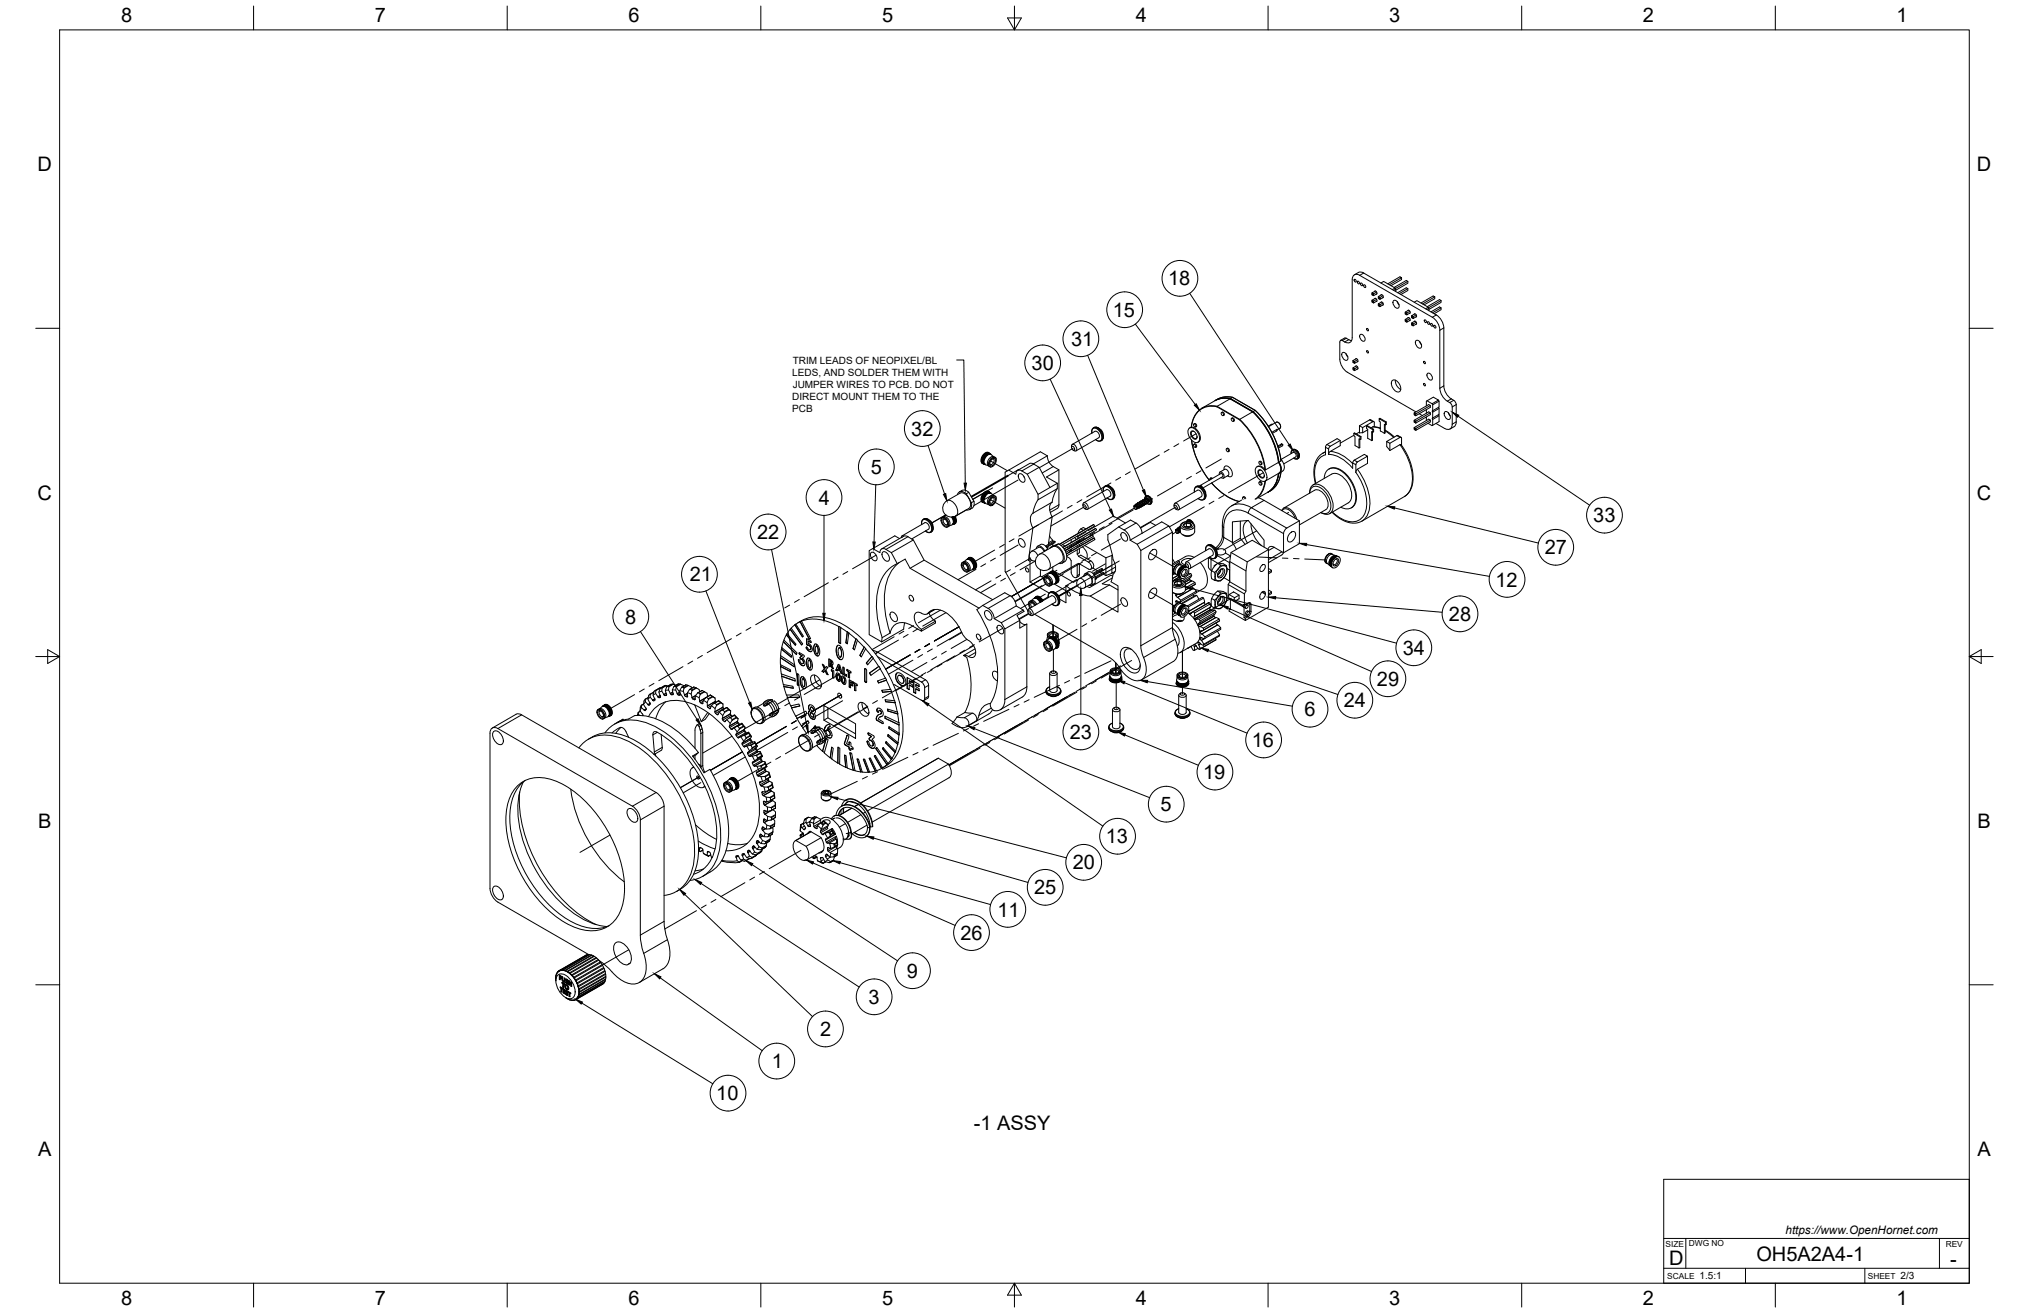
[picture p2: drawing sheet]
<svg xmlns="http://www.w3.org/2000/svg" width="864mm" height="559mm" viewBox="0 0 864 559" stroke-linecap="round" stroke-linejoin="round" font-family="sans-serif">
<defs><g id="words">
<g font-size="8.5">
<text x="51.6" y="9.4">8</text>
<text x="159.5" y="9.4">7</text>
<text x="267.5" y="9.4">6</text>
<text x="375.4" y="9.3">5</text>
<text x="483.4" y="9.4">4</text>
<text x="591.3" y="9.4">3</text>
<text x="699.3" y="9.4">2</text>
<text x="807.2" y="9.4">1</text>
<text x="16" y="72.9">D</text>
<text x="841.4" y="72.9">D</text>
<text x="497.2" y="121.5">18</text>
<text x="473.6" y="134.9">15</text>
<text x="455.9" y="147.2">31</text>
<text x="439.1" y="157.5">30</text>
<text x="387.9" y="185.4">32</text>
<text x="370.6" y="201.7">5</text>
<text x="16" y="212.6">C</text>
<text x="348.5" y="214.8">4</text>
<text x="841.4" y="212.6">C</text>
<text x="678.2" y="222.3">33</text>
<text x="322.3" y="229.5">22</text>
<text x="657.5" y="236">27</text>
<text x="293.6" y="247.5">21</text>
<text x="636.5" y="249.7">12</text>
<text x="266.1" y="265.4">8</text>
<text x="616.7" y="264.3">28</text>
<text x="597" y="278.7">34</text>
<text x="586" y="291.9">29</text>
<text x="555.2" y="304.8">6</text>
<text x="572" y="301.1">24</text>
<text x="455.4" y="314.5">23</text>
<text x="532.8" y="317.9">16</text>
<text x="512.1" y="331.6">19</text>
<text x="494" y="345.2">5</text>
<text x="16.2" y="352.3">B</text>
<text x="841.7" y="352.3">B</text>
<text x="470.6" y="358.9">13</text>
<text x="456.6" y="370">20</text>
<text x="440.2" y="380.7">25</text>
<text x="424.5" y="390.1">11</text>
<text x="408.8" y="399.9">26</text>
<text x="386" y="416.1">9</text>
<text x="369.7" y="427.2">3</text>
<text x="349" y="441">2</text>
<text x="328.5" y="454.6">1</text>
<text x="304.9" y="468.2">10</text>
<text x="414.5" y="480.8">-1 ASSY</text>
<text x="16.2" y="492">A</text>
<text x="841.7" y="492">A</text>
<text x="710.4" y="538.4">D</text>
<text x="747.6" y="536.7">OH5A2A4-1</text>
<text x="830.1" y="538.8">-</text>
<text x="51.6" y="555.5">8</text>
<text x="159.5" y="555.5">7</text>
<text x="267.5" y="555.5">6</text>
<text x="375.4" y="555.4">5</text>
<text x="483.4" y="555.5">4</text>
<text x="591.3" y="555.5">3</text>
<text x="699.3" y="555.5">2</text>
<text x="807.2" y="555.5">1</text>
</g>
<text font-size="5" x="760" y="525.2">https://www.OpenHornet.com</text>
<g font-size="4.3">
<text x="337.4" y="154.7">TRIM LEADS OF NEOPIXEL/BL</text>
<text x="337.2" y="159.9">LEDS, AND SOLDER THEM WITH</text>
<text x="337.4" y="165">JUMPER WIRES TO PCB. DO NOT</text>
<text x="337.2" y="170.2">DIRECT MOUNT THEM TO THE</text>
<text x="337.2" y="175.3">PCB</text>
<text x="723.4" y="544.5">1.5:1</text>
<text x="809" y="544.5">2/3</text>
</g>
<g font-size="3.5">
<text x="708.9" y="530.9">SIZE</text>
<text x="718.9" y="530.5">DWG NO</text>
<text x="828.2" y="530.9">REV</text>
<text x="709.6" y="544.2">SCALE</text>
<text x="795" y="544.2">SHEET</text>
</g>
</g></defs>
<!-- layer: Visible -->
<g fill="none" stroke="#000" stroke-width=".43">
<path d="M575.5 119v24.7a1.93 1.93 0 0 1-.9 2 1.93 1.93 0 0 1-2.2-.2l-1.4-.7-.7 .4v7.7a7.2 7.2 0 0 0 3.2 5.5l29.2 16.9M575.6 119a1.93 1.93 0 0 1 .9-2.1 1.93 1.93 0 0 1 2.2 .3l30.9 17.8a7 7 0 0 1 3.2 5.5v24.7a7.2 7.2 0 0 0 3.2 5.5M576.4 118.9a.57 .57 0 0 1 .7 .4 .57 .57 0 0 1-.3 .7zM576.5 116.9a3.4 3.4 0 0 1 2.9-1.1l31.9 18.2a7 7 0 0 1 3.2 5.6M577.7 119.7a.57 .57 0 0 1 .8 .3 .57 .57 0 0 1-.3 .8zM596.5 118.2v.8l-4.5 2.6M599.2 119.7v.8l-5.2 3M579.1 120.5a.57 .57 0 0 1 .8 .3 .57 .57 0 0 1-.4 .8zM580.4 121.3a.57 .57 0 0 1 .8 .3 .57 .57 0 0 1-.4 .7zM581.7 139.9l.6 .1 .1 .7-.5-.1zM583.9 127.8v.4h.7v.7l1.5-.8M583.9 124.7v.8l.4 .1"/>
<path d="M583.9 128.2l.4 .6M584.3 125.3l.3 .5M584.3 128.4l.3 .5M585.1 124a.68 .68 0 0 1 .8 .3 .68 .68 0 0 1-.2 .9M585.1 127.1a.68 .68 0 0 1 .8 .3 .68 .68 0 0 1-.2 .9M585.4 123.8l-1.5 .9 .7 .4 1.3-.8M585.4 127l-1.5 .8 .7 .4 1.3-.8M586.1 125l-1.5 .8v-.7h-.7M586.7 129.3v.8l.3 .2M586.7 126.2v.8l.3 .2M587 129.9l.3 .6M587 126.8l.3 .6"/>
<path d="M587.8 125.6a.68 .68 0 0 1 .8 .3 .68 .68 0 0 1-.2 .9M587.8 128.7a.68 .68 0 0 1 .8 .3 .68 .68 0 0 1-.2 .9M587.8 120.4l1.1-.6 4.9 2.8M588.1 128.5l-1.4 .8 .6 .4 1.3-.7M588.1 125.4l-1.4 .8 .6 .4 1.3-.7M588.8 129.7l-1.5 .8v-.8h-.6M588.8 126.6l-1.5 .8v-.8h-.6M590.7 120.8l5.2-3 .6 .4-5.1 3M593.1 128a1.99 1.99 0 0 1 2 .9 1.99 1.99 0 0 1-.1 2.3 2.32 2.32 0 0 1-1.9-3.2zM593.4 122.3l5.2-2.9 .6 .3-5.3 3.1M593.8 122.6l.2 .4-.8 .5M593.8 122.6l-1.2 .7"/>
<path d="M594 123v1.1M594.6 128.3l.8 1.4M594.9 124.6l3.7-2.1 .6 .4-3.6 2M598.1 136v.3h.7v.8l1.4-.8M598.1 132.8v.8l.3 .2M598.1 136.3l.3 .6M598.4 133.4l.4 .6M598.4 136.5l.4 .6M599.2 132.2a.68 .68 0 0 1 .9 .3 .68 .68 0 0 1-.2 .9M599.2 135.3a.68 .68 0 0 1 .9 .3 .68 .68 0 0 1-.2 .9M599.2 122.9v.7l-2.9 1.7M599.5 132l-1.4 .8 .7 .4 1.3-.7"/>
<path d="M599.5 135.1l-1.4 .9 .7 .3 1.3-.7M600.2 133.2l-1.4 .8v-.8h-.7M600.8 137.5v.8l.3 .2M600.8 134.4v.8l.3 .2M601.1 138.1l.4 .6M601.1 135l.4 .6M601.9 133.7a.68 .68 0 0 1 .9 .3 .68 .68 0 0 1-.2 .9M601.9 136.8a.68 .68 0 0 1 .9 .3 .68 .68 0 0 1-.2 .9M601.9 128.6l1.2-.6 4.8 2.7M602.2 136.7l-1.4 .8 .7 .4 1.3-.8M602.2 133.6l-1.4 .8 .7 .4 1.3-.8M602.9 137.9l-1.4 .8v-.8h-.7"/>
<path d="M602.9 134.7l-1.4 .9v-.8h-.7M604.8 128.9l5.2-2.9 .7 .3-5.2 3M606.3 136.2a.57 .57 0 0 1 .7 .3 .57 .57 0 0 1-.3 .8zM607.5 130.5l5.2-3 .7 .4-5.3 3.1M607.6 137a.57 .57 0 0 1 .8 .3 .57 .57 0 0 1-.4 .7zM607.9 130.7l.3 .5-.9 .5M607.9 130.7l-1.1 .7M608.2 131.2v1M609 137.7a.57 .57 0 0 1 .7 .4 .57 .57 0 0 1-.3 .7zM609 132.7l3.7-2.1 .7 .4-3.7 2.1M610.3 138.5a.57 .57 0 0 1 .8 .3 .57 .57 0 0 1-.4 .8zM610.7 126.3v.8l-4.5 2.6"/>
<path d="M613.4 131v.8l-3 1.7M613.4 127.9v.8l-5.2 3M614.5 139.6v24.6a7.6 7.6 0 0 0 4.6 6.4l.7 1.6-.1 8.4a3.4 3.4 0 0 1-2.5 2M571.3 150.1a1.99 1.99 0 0 1 2 1 1.99 1.99 0 0 1-.1 2.3 2.32 2.32 0 0 1-1.9-3.3zM572.8 150.5l.8 1.4M574.1 144.6l-1.6-.8-1.9 1.1M574.1 144.5l1.2 .5M575.9 153.4v.8l.3 .2M575.9 156.5v.8l.3 .2M575.9 157l.3 .1M576.2 154l.4 .6M577 152.8a.68 .68 0 0 1 .9 .3 .68 .68 0 0 1-.2 .9"/>
<path d="M577 155.9a.68 .68 0 0 1 .9 .3 .68 .68 0 0 1-.2 .9M577.3 155.7l-1.4 .8 .7 .5-.4 .1 .4 .6M577.3 152.6l-1.4 .8M577.8 153.1l-1.2 .7-.7-.4M577.8 156.2l-1.2 .8v.7M578 153.8l-1.4 .8v-.8h-.7M578 156.9l-1.4 .8M578.9 142.4a1.73 1.73 0 0 1 1.8 .9 1.73 1.73 0 0 1-.1 1.9 2.01 2.01 0 0 1-1.7-2.8zM581.7 149.3l.6 .1 .1 .8-.5-.2zM602.7 145a1.99 1.99 0 0 1 2 1 1.99 1.99 0 0 1-.2 2.2 2.32 2.32 0 0 1-1.8-3.2zM604.2 145.3l.8 1.4M606 153.8l.5 .2 .2 .7-.6-.1z"/>
<path d="M607.6 159a1.73 1.73 0 0 1 1.8 .8 1.73 1.73 0 0 1-.2 2 2.01 2.01 0 0 1-1.6-2.8zM519.8 175.6a.76 .76 0 0 1 .9 .4 .76 .76 0 0 1-.1 .9l-.7-.5zM519.9 175.6a.78 .78 0 0 1 1 .1 .78 .78 0 0 1 .1 1M521 176.7l-.3 .2M523.6 169.7l-2.8-.2-2.5 .5-7.5 4.2-1.3 1.3-1.2 1.9-1.3 4.4M523.6 169.7l-5.7 3.4M523.6 169.7l10.2 6.1 4.3 5.2 3.5 6.2 1.7 4.8 .9 4.8 .9 2.1 .1 1.2-.6 1.2-6.1 3.5M524.1 178.1a.76 .76 0 0 1 .8 .4 .76 .76 0 0 1-.1 .9l-.6-.5zM524.5 177.9l-.3 .2M524.5 177.9a.79 .79 0 0 1 .8 .5 .79 .79 0 0 1-.4 .9M524.7 169.1l-3.7-.1-2 .5-1.8 1M524.7 169.1l10.1 6.1 4.1 4.8 3.5 6.1 2 5.4 .8 4.7-6.8 3.7"/>
<path d="M524.7 169.1l-1 .7M533.2 175.3h.1M533.2 175.3l-5.7 3.3M534.2 174.7l-.9 .6M534.2 174.7h.1M584.8 179.4l-1.7-.8-4.5 2.6M587 178.2l2.7 1.6v1l-.5-.2v3.8l-1.7-1v-3.8l-.5-.3zM587 178.2l.4-.2 2.6 1.6v1l-.3 .2M590 179.6l-.3 .2M592.5 162.1a2.3 2.3 0 0 1 3.3 1.6l.4 1.2a1.4 1.4 0 0 1-.6 1.8 1.4 1.4 0 0 1-1.9-.4 3.8 3.8 0 0 1-1.2-4.2zM593.9 161.8a4.3 4.3 0 0 0 2.3 3.9M601.9 175.7l.4 .6"/>
<path d="M601.9 176.1l.4 .6M601.9 179.3v.3l.7 .4M601.9 178.9l.4 .6M602.3 176.7l.3-.6-.7-.4 6.2-3.5 .7 .4v.8l-6.2 3.5M602.3 179.8l.3-.5-.7-.4 6.2-3.6 .7 .4v.8l-6.2 3.5M602.3 176.7l.3 .2M604.1 176.1l1.3 .8M606 163.3l.5 .1 .2 .8-.6-.2zM606.7 177.7l.4 .1M607.1 174.3v1.6M607.1 177.4v1.6M607.4 170.6l2.1 1.2 2.7-1.5-2.1-1.3-3 1.7v2.1"/>
<path d="M608.8 172.6l-6.2 3.5v.8M608.8 175.7l-6.2 3.6v.7M608.8 178.8l-6.2 3.6M609.5 171.8l.3 .5v2.5l-.3 .1 .3 .5v2.5l-.3 .2 .3 .4v2.5l-.3 .2-1.7-1.1M612.2 170.3l.3 .4v2.5l-2.7 1.6M612.2 173.4l.3 .4v2.5l-2.7 1.6M612.2 176.5l.3 .5v2.5l-2.7 1.5M612.5 170.7l-2.7 1.6M612.5 173.8l-2.7 1.6M612.5 177l-2.7 1.5M614.9 175.3a1.99 1.99 0 0 1 2 1 1.99 1.99 0 0 1-.1 2.2 2.32 2.32 0 0 1-1.9-3.2zM616 170.8l1.4 .8 .7 1.6"/>
<path d="M616.4 175.7l.8 1.3M618.1 173.2v7.3M417.8 196.2l.3 .1M417.8 195.8l.3 .1M417.9 196.6h.1M417.9 195.5v.1M417.9 196l.3 .4M417.9 196v.3M417.9 196.5l.2 .1M417.9 196l.1 .1M417.9 195.5l.2 .1M417.9 196.3v.3"/>
<path d="M417.9 195.6v.4M417.9 195.6l.2 .3M417.9 195.7l.1 .1M417.9 196.3l.1 .2M418 195.1v.2M418 196.8l.1 .1M418 195.1l.2 .1M418 196.8h.2M418 196.6v.2M418 196.2l.1 .1M418 195.3l-.1 .2M418 195.2l.1 .2"/>
<path d="M418 196.6l.1 .2M418 196.2h.3M418 195.2l.1 .3M418 196.5h.3M418 195.8l.3 .1M418 196.5l.1 .3M418 195.8l.1 .1M418 197.2l.2 .1M418.1 196.3h-.2M418.1 195.9l-.2 .1M418.1 196.3l-.1 .2M418.1 195.9l-.1 .3"/>
<path d="M418.1 195.9l.1 .2M418.1 196.3v.1M418.1 196.8l.1 .1M418.1 195.4l-.1 .4M418.1 195.9l.2 .3M418.1 195.4l.3 .1M418.1 196.8h.3M418.1 196.9v.1M418.1 194.9l-.1 .2M418.1 194.9l.1 .3M418.1 196.6l.1 .2M418.1 194.9l.4 .2"/>
<path d="M418.1 196.9l.1 .1M418.1 194.7l.3 .1M418.1 197h.2M418.1 195.6l.2 .3M418.1 195.6h-.2M418.1 196.6h-.1M418.1 195.6l.4 .2M418.2 196.4l.2 .1M418.2 196.1h.3M418.2 196.4l.1 .2M418.2 196.1l.1 .1M418.2 196.9v.2"/>
<path d="M418.2 195.2l-.1 .2M418.2 195.2l-.2 .1M418.2 197l.3 .1M418.2 196.9h-.1M418.2 197.1h.2M418.2 196.8l.2 .1M418.2 195.2l.4 .2M418.2 195.2l.2 .3M418.3 196.2l.1 .2M418.3 196.2l-.1 .2M418.3 196.8h.2M418.3 194.5l.1 .3"/>
<path d="M418.3 196.2l-.2 .1M418.3 196.2l.2 .3M418.3 197.1l.1 .1M418.3 196.6l-.1 .2M418.3 195.9l-.1 .2M418.3 194.5l-.2 .4M418.3 196.5l.2 .3M418.3 195.9l.1 .3M418.3 194.5l.1 .1M418.3 196.5l-.2 .1M418.3 195.9h-.2M418.3 197l.1 .2"/>
<path d="M418.3 197l.2 .1M418.3 194.3l.3 .1M418.3 197l.3 .1M418.3 196.8l.2 .2M418.4 195.5l.1 .3M418.4 197.1v.2M418.4 196.9l-.1 .1M418.4 196.4v.1M418.4 195.5l-.1 .4M418.4 194.8l-.2 .4M418.4 194.8l.1 .1M418.4 194.8l-.3 .1"/>
<path d="M418.4 196.8v.2M418.4 195.5h-.3M418.4 197l.1 .2M418.4 194.8l.1 .3M418.4 197.1h.1M418.4 194.6v.2M418.4 194.6l.3 .1M418.4 197.2h.1M418.4 196.5v.3M418.4 196.5l.1 .1M418.4 196.2l.1 .2M418.5 196.5h-.2"/>
<path d="M418.5 197l.1 .1M418.5 196.1l-.2 .1M418.5 196.1l.1 .2M418.5 196.5v.1M418.5 197.1l.1 .2M418.5 194.9v.2M418.5 197.1v.2M418.5 195.1l-.1 .4M418.5 195.1l.1 .3M418.5 194.1l.1 .1M418.5 195.1l-.3 .1M418.5 194.1l.1 .3"/>
<path d="M418.5 195.8v.2M418.5 195.8l.1 .1M418.5 197.2l.1 .1M418.5 195.8l.1 .2M418.5 195.8l-.2 .1M418.5 194.9l.3 .1M418.5 197.3h.1M418.5 196.5l.1 .2M418.5 196.5h-.1M418.6 194.4l.1 .1M418.6 197.3v.1M418.6 196.3v.4"/>
<path d="M418.6 196.1l-.1 .4M418.6 196.7v.1M418.6 196.9v.1M418.6 196.1l-.2 .1M418.6 194.4l.1 .3M418.6 194.4l-.3 .1M418.6 193.9l.2 .2M418.6 196.1v.2M418.6 196.8v.2M418.6 196v.1M418.6 195.4v.3M418.6 195.4l.1 .1"/>
<path d="M418.6 196.8h-.1M418.6 197.3h.1M418.6 197.3l.1 .1M418.6 197.1h-.1M418.6 197.3h.2M418.6 194.2l-.2 .4M418.6 195.4l-.2 .1M418.6 195.4l.1 .2M418.6 194.2l.3 .4M418.6 197l.1 .1M418.6 195.7l-.1 .1M418.6 197.4h.1"/>
<path d="M418.7 197.3l.1 .2M418.7 195.7l-.1 .3M418.7 194.7v.3M418.7 197.3v.1M418.7 194.7l-.2 .2M418.7 194.7l.1 .3M418.7 194.7l-.3 .1M418.7 195.6l-.1 .1M418.7 197.2l.1 .1M418.7 197.1h-.1M418.7 197.1l.1 .1M418.7 195.6v.1"/>
<path d="M418.7 194.5v.2M418.7 197.3h.1M418.7 197.4l.2 .1M418.7 194.5l.2 .1M418.7 193.8l-.4 .7M418.7 193.8l.4 .2M418.7 195l.1 .3M418.7 195l.1 .1M418.7 193.8l.1 .3M418.8 195l-.3 .1M418.8 197.2v.1M418.8 195.3l-.1 .3"/>
<path d="M418.8 195.3l-.2 .1M418.8 195v.2M418.8 194.1l-.2 .1M418.8 194.1h-.3M418.8 194.1l.4 .2M418.8 195.2v.1M418.8 197.3l.1 .1M418.8 194.1l.1 .2M418.8 193.6l-.1 .2M418.8 195.2l-.1 .4M418.8 193.6l.3 .1M418.9 194.3l-.3 .1"/>
<path d="M418.9 194.3l.1 .3M418.9 197.4l.1 .1M418.9 195l-.1 .2M418.9 195h-.2M418.9 197.5h.1M418.9 194.6v.3M418.9 194.6l.1 .1M419 194.6l-.3 .1M419 194.6v.2M419 194.8l-.1 .2M419 197.5h.1M419 193.5l-.2 .1"/>
<path d="M419 193.8l-.2 .3M419.1 193.7l.1 .1M419.1 193.7l-.4 .1M419.1 193.7v.3M419.1 194l-.4 .5M419.1 194l-.3 .1M419.1 194l.1 .3M419.1 194.6h-.2M419.1 193.3l.2 .2M419.1 194.6l-.1 .2M419.2 193.5l.2 .2M419.2 193.5l-.1 .3"/>
<path d="M419.2 194.3l-.1 .2M419.2 194.3h.1M419.2 193.5l-.2 .3M419.2 194.3h-.3M419.2 194.3v.2M419.2 193.8l-.1 .2M419.2 193.8l.2 .2M419.2 194.5l-.1 .1M419.3 193.2h.3M419.3 193.3l-.3 .2M419.3 193.2v.3M419.3 193.2l.2 .1"/>
<path d="M419.3 193.5l.1 .2M419.3 193.5h-.1M419.3 193.5h.2M419.3 193.5h-.3M419.4 194.3l-.2 .2M419.4 194.3h-.2M419.4 193.7v.3M419.4 193.7l-.2 .1M419.4 193.7l-.4 .1M419.4 194v.2M419.4 194h.1M419.4 193.1l-.1 .2"/>
<path d="M419.4 193l.2 .2M419.4 194h-.3M419.4 194l.1 .1M419.5 193.3l-.2 .2M419.5 193.3l.2 .2M419.5 194.1l-.1 .2M419.5 193.5l.2 .2M419.5 193.5l-.1 .2M419.6 193l.3 .1M419.6 193l-.2 .1M419.6 193h.2M419.6 193v.2"/>
<path d="M419.6 193.2l.1 .3M419.6 194l-.2 .3M419.6 194h-.2M419.6 193.3h-.1M419.6 193.2l.2 .1M419.6 193.2l.4 .1M419.6 193.9l-.1 .2M419.7 193.5v.2M419.7 193.5h.1M419.7 193.5h.3M419.7 193.5h-.4M419.7 193.5h-.2"/>
<path d="M419.7 193.7h-.3M419.7 193.7v.2M419.7 193.7h.1M419.7 193.7h.2M419.7 193.7v.1M419.7 192.9h.2M419.7 192.9l-.1 .1M419.7 192.9l.2 .2M419.8 193.8l-.2 .1M419.8 193.1l-.2 .2M419.8 193.1l.2 .2M419.8 193.3l-.1 .2"/>
<path d="M419.8 193.3h.2M419.8 193.3l.2 .2M419.8 193.5l-.1 .2M419.9 192.9v.2M419.9 192.9h.2M419.9 193.7l-.2 .1M419.9 193.1h.2M419.9 193.7l-.1 .1M419.9 193.1l.1 .2M420 193.3h.2M420 193.3h.3M420 193.3v.2"/>
<path d="M420 193.5v.1M420 193.5h.1M420 193.5h.2M420 193.6l-.1 .1M420.1 192.8l.1 .2M420.1 192.9l-.3 .2M420.1 192.9l.1 .1M420.1 192.9l.2 .2M420.1 193.1l-.1 .2M420.1 193.1h.2M420.1 193.1l.2 .2M420.2 192.8l-.3 .1"/>
<path d="M420.2 193.3l-.2 .2M420.2 192.8v.1M420.2 192.8h.2M420.2 193.5l-.2 .1M420.2 193l.1 .1M420.2 193.5l-.3 .2M420.2 193h.2M420.3 193.1v.2M420.3 193.1h.2M420.3 193.3v.1M420.3 193.3h.1M420.3 193.4l-.1 .1"/>
<path d="M420.3 192.7l.1 .1M420.3 192.7l-.1 .1M420.3 192.7l.2 .2M420.4 192.8l-.2 .2M420.4 192.8l.1 .1M420.4 192.8l.2 .2M420.4 193l-.1 .1M420.4 193h.1M420.4 192.8l.3 .1M420.4 193l.2 .2M420.5 192.8v.1M420.5 193.1l-.2 .2"/>
<path d="M420.5 192.8h.2M420.5 193.3l-.2 .1M420.5 193.3h.1M420.5 192.9l.1 .1M420.5 192.9h.2M420.6 193v.2M420.6 193.2v.1M420.6 193.2h.1M420.6 193.3h-.1M420.7 192.8l.1 .2M420.7 192.8l-.2 .1M420.7 192.8v.1"/>
<path d="M420.7 192.9h.2M420.7 198.2l.2 .1M420.7 192.9l-.2 .1M420.7 192.9l.1 .1M420.7 192.9l.2 .2M420.8 192.9l.2 .1M420.8 193h.1M420.8 193.2h.1M420.8 193.2l-.2 .1M420.8 193l.1 .1M420.8 193h.3M420.9 193.1v.1"/>
<path d="M420.9 193.1h.1M420.9 193.2h.2M420.9 192.9l.1 .1M420.9 192.7a2.96 2.96 0 0 0-3.3 3.8l.5 .7M420.9 192.9h-.1M420.9 193.2h-.1M421 192.9l.1 .1M421 193h-.2M421 193h.1M421.1 193.1h.1M421 193l-.1 .1M421.1 193h.1"/>
<path d="M421.1 193.2h.1M421.1 193.1h.2M421.1 193.2h-.2M421.1 193.1v.1M421.1 193.2h.2M421.2 193.2h.1M421.2 193h.1M421.2 193.2l.1 .1M421.2 193.1h-.1M421.2 193l.1 .1M421.3 193.1l.1 .1M421.3 193.1l-.2 .1"/>
<path d="M421.3 193.3h.1M421.3 193.2l.1 .1M421.3 193.2a1.87 1.87 0 0 0-3 1 1.87 1.87 0 0 0 .6 3.2M421.4 193.2h.1M421.4 193.3h.1M421.5 193.3h.1M421.5 193.2l-.2 .1M421.9 193.5l1.1 .9M422 193.5a2.88 2.88 0 0 0-3 3.9l1.8 .9M422.1 195.2a1.11 1.11 0 0 1 1.5-.4 1.11 1.11 0 0 1 .4 1.5 2.51 2.51 0 0 1-2.6 2.3 2.51 2.51 0 0 1 .7-3.4zM422.1 195.6l.4-.3a.75 .75 0 0 1 .9-.1 .75 .75 0 0 1 .3 .8 1.92 1.92 0 0 1-2.2 2.1l-.2-1.2zM422.3 195.4a1.04 1.04 0 0 1 .9 .9 1.04 1.04 0 0 1-.7 1.1l-.9 .3-.3-.5"/>
<path d="M422.9 194.4l.2 .1M422.9 194.4a2.59 2.59 0 0 0-2.2 3.8M423.9 195.2a1.34 1.34 0 0 0-1.3-.7 1.34 1.34 0 0 0-1.1 1 2.19 2.19 0 0 0-.2 3.2h.6M442.3 198.9l-2.7-1.6-1.1-.1-5.4 3M445.8 194l-3-1.7-15 8.6v2M445.8 194l-6 3.4M445.8 194a5.5 5.5 0 0 0 2.5 4.6l2.4 1.4v14.8l-.1 .8-.6 .8M450.7 200l-5.3 3 4.6 2.7M456.1 189.9v.5M456.1 189.9v-.4a1.33 1.33 0 0 1 1.5-.1 1.33 1.33 0 0 1 .7 1.3v.8l-.4 .4-1.2-.3M456.3 190a1 1 0 0 1 .9 .5 1 1 0 0 1-.2 1.2l-.9-1zM456.4 189.1l9.6-5.5a1.85 1.85 0 0 1 1.6 2.7l-9.6 5.6"/>
<path d="M464.7 184.3l.2-1.8 1.1-.7a3.5 3.5 0 0 1 3.2 1.9 3.5 3.5 0 0 1-.3 3.7l-1.2 .4-1.4-.7M506.2 182.3a3.1 3.1 0 0 1 3.9 2.2l.4 1.4a1.74 1.74 0 0 1-.6 2.3 1.74 1.74 0 0 1-2.4-.5 4.4 4.4 0 0 1-1.3-5.4zM507 183.6a2.09 2.09 0 0 1 2.1 1 2.09 2.09 0 0 1-.2 2.3 2.43 2.43 0 0 1-1.9-3.3zM507 181.8h.1M507 181.7l-.7 .4M507.1 181.8a4.5 4.5 0 0 1 3.4 6l-.6 .4M507.1 187.3l.9 4.1 1.7 4.8 2.4 4.5 2.6 3.7M508.1 189.2a.76 .76 0 0 1 .8 .3 .76 .76 0 0 1-.1 .9l-.7-.4zM508.1 180.5a.76 .76 0 0 1 .8 .4 .76 .76 0 0 1-.1 .9l-.7-.5zM508.1 180.4a.78 .78 0 0 1 1.1 .1 .78 .78 0 0 1 0 1.1M508.2 183.6l-.4-.1a1.47 1.47 0 0 0-.8 1.4 1.47 1.47 0 0 0 .9 1.3l1 .5 .6-.8M508.5 188.9a.87 .87 0 0 1 .7 1.3"/>
<path d="M508.5 188.9l-.4 .2M509.2 190.2l-.3 .2M509.2 181.6l-.3 .1M521.3 199.7l-2.1 1.2M521.3 199.7h.1M522 191a.76 .76 0 0 1 .8 .4 .76 .76 0 0 1-.1 .9l-.7-.5zM522 190.9a.76 .76 0 0 1 1.1 .3 .76 .76 0 0 1-.3 1.1M534.8 198.8a3.1 3.1 0 0 1 3.9 2.2l.5 1.4a1.74 1.74 0 0 1-.7 2.4 1.74 1.74 0 0 1-2.3-.6 4.4 4.4 0 0 1-1.4-5.4zM535 198.7a2.48 2.48 0 0 1 3.4 1.2M535.9 196.6a.76 .76 0 0 1 .8 .3 .76 .76 0 0 1-.1 .9l-.6-.4zM535.9 196.5a.76 .76 0 0 1 1.1 .2 .76 .76 0 0 1-.3 1.1M539.9 181.6l3.3-1.9h.6l1 .9 .3 1.1-.3 .5-1.3 .8"/>
<path d="M541.7 180.6h-.6l-1.3 .8M543.4 183.4l-1.8 1M543.4 183.4h.1M543.5 183.3l.1-.6-2.3 1.3M545.2 195.4a3.9 3.9 0 0 1 .7 5.1l-1.4 .8M545.3 195.5l5.1-2.9a1.28 1.28 0 0 1 1.1 1.9l-5.1 2.9M545.4 189l-1.5 .8M545.5 188.9l.4 .2M545.5 188.9h-.1M545.8 189.8l-1.7 .9M545.8 189.8l.1-.7-1.9 1.1M552 191.7l-.8-.5-.9 .1-.7 .6-.1 1.2"/>
<path d="M552 191.7l1 1.8M553 193.5v.9l-.4 .7-1 .4-1-.5M564.2 192.2l-2.8 2-1.7 3-.5 4.3 .7 4.3M565.5 191.1v2.3l.6-1.2 4.3-2.5v-2.2l-1.3-.8-4.5 2.7-.4 .9v3.3M565.6 199.7a5.3 5.3 0 0 1 6.4 1.2 13.5 13.5 0 0 1 5 13.2l-1 1.4-.9 .7M570.4 187.5l-4.2 2.4-.7 1.2M575.7 197v2.3M576.2 184.4l2.7 1.6v1l-.5-.2 .1 3.8-1.8-1v-3.8l-.5-.3zM576.2 184.4l.4-.1 2.7 1.5v1.1l-.4 .1M576.2 185.3l-5.8 3.3M576.4 195.8l-.6 1.2M578.6 181.2l1.4 .8v2.2l-1.3 .1z"/>
<path d="M578.6 183.9l-1.3 .8M578.8 186.9v3.6l-.4 .1M579.3 185.8l-.4 .2M581.6 181.3l2.7 1.6v1l-.5-.2v3.8l-1.7-1v-3.8l-.5-.3zM581.6 181.3l.4-.2 2.6 1.6v1l-.3 .2M582 194.2v3l-4.3 2.5-.6 1.3 .2-3.9 4.7-2.9-1.3-.8-4.3 2.5M582.1 182.9l-2.1 1.3M583.6 182.1l1.2-.5 2.7 .6M584.2 183.8v3.5l-.4 .2M584.6 182.7l-.3 .2M584.9 181.6v-1.8l-.4-.4-4.5 2.6M589.6 183.1l3.9 2.9"/>
<path d="M589.6 180.7v3.5l-.4 .2M591.6 191.7l-1.4-1.6v-2.2l1.4 .8v3l4.7-2.5 1.7 2.5 1.8 3.8 1.4 4.5 .3 3.9-.6 3.4-1.7 2.8-1.5 1.2-18.1 10.5-1.5 .6-2.4 .3-2.7-.7-2.9-1.4-3.2-2.6M595.9 186.2l-4.3 2.5M595.9 186.2l.6 .1v3.2M596.3 186.1l-1.6-.8-4.5 2.6M601.9 182l6.2-3.6 .7 .4v.8l-6.2 3.6v-.8zM601.9 182v.4h.7M601.9 182.4v.4l.7 .4M602.3 182.6v.3M611.2 180.2l3.7 2.1a1.93 1.93 0 0 0 2.3 .3 1.93 1.93 0 0 0 .9-2.1M401.7 220a2.59 2.59 0 0 1 2.2 3.9l-.2 .1M402.6 219.2l-1 .8"/>
<path d="M405.7 220l.2 .1M405.7 220l-.1 .3M405.7 220h.3M405.7 220h-.2M406 219.9v.2M406.1 219.9l-.1 .1M406.2 219.9h.1M406.3 219.9l.2 .4M406.3 219.9l-.3 .2M406.3 219.8a2.17 2.17 0 0 1-.2 3.3h-.4M406.5 219.7a2.53 2.53 0 0 1 0 3.1M408.3 209.4a2.7 2.7 0 0 1 4 .1"/>
<path d="M408.6 209.9a4 4 0 0 1 4.4 3.7l.1 .7a2.05 2.05 0 0 1-.7 2.1M408.6 209.9l-5.5 3.2a3.8 3.8 0 0 0-1.4 5.1 3.8 3.8 0 0 0 5.2 1.4M411.3 210.1a2.06 2.06 0 0 0-2-1 2.06 2.06 0 0 0-1.8 1.4M411.3 210.1l2.2 3.9M412.3 209.5l2.2 3.8M412.3 209.5l-1 .6M412.4 216.4l-5.6 3.2M413.3 211.3l15.7-9.1 .2 .4-15.7 9M413.5 213.9a2.06 2.06 0 0 1-.1 2.3 2.06 2.06 0 0 1-2.1 .8M413.7 216.3l-1 .6M414.5 213.3l-1 .7M414.5 213.3v1.8l-.8 1.2"/>
<path d="M417.8 212.7h.3M417.8 212.3l.3 .1M417.9 213l.1 .1M417.9 212v.1M417.9 212.5l.2 .3M417.9 212.5v.3M417.9 213l.2 .1M417.9 212.5l.1 .1M417.9 211.9l.2 .1M417.9 212.8v.2M417.9 212.1v.4M417.9 212.1l.2 .3"/>
<path d="M417.9 212.1l.1 .2M417.9 212.8l.1 .2M418 211.6v.2M418 211.6l.2 .1M418 213.3h.2M418 213.1l.1 .2M418 212.6l.1 .2M418 211.8l-.1 .2M418 211.7l.1 .2M418 212.6l.3 .1M418 211.7l.1 .3M418 213h.3"/>
<path d="M418 212.2l.3 .1M418 212.3l.1 .1M418 213l.1 .1M418 213.7l.2 .1M418.1 212.8h-.2M418.1 212.4l-.2 .1M418.1 212.8l-.1 .2M418.1 212.4l-.1 .2M418.1 212.4l.4 .2M418.1 212.8l.1 .1M418.1 212.8h.1M418.1 213.3h.1"/>
<path d="M418.1 211.9l-.1 .4M418.1 212.4l.2 .3M418.1 211.9l.3 .1M418.1 213.3h.3M418.1 213.3v.2M418.1 211.4l-.1 .2M418.1 211.4l.1 .3M418.1 213.1l.1 .1M418.1 211.4l.4 .2M418.1 213.1v.2M418.1 213.3l.1 .2M418.1 211.2l.3 .1"/>
<path d="M418.1 213.5h.2M418.1 212l.2 .3M418.1 212.1h-.2M418.1 213.1h-.1M418.1 212l.4 .3M418.2 212.9l.2 .1M418.2 212.9l.1 .1M418.2 213.3v.2M418.2 211.7l-.1 .2M418.2 211.6l-.2 .1M418.2 213.5h.3M418.2 213.3h-.1"/>
<path d="M418.2 213.5l.1 .1M418.2 213.3h.2M418.2 211.7l.4 .2M418.2 211.7l.2 .3M418.3 212.7l.1 .3M418.3 212.7l-.1 .2M418.3 213.2l.2 .1M418.3 211l.1 .3M418.3 212.7l-.2 .1M418.3 212.7l.2 .3M418.3 213.5l.1 .2M418.3 213l-.1 .3"/>
<path d="M418.3 212.3v.4M418.3 211l-.2 .4M418.3 213l.3 .3M418.3 212.3l.1 .3M418.3 212.3l.2 .3M418.3 211l.1 .1M418.3 213l-.2 .1M418.3 212.3l-.2 .1M418.3 213.5l.2 .1M418.3 213.6h.1M418.3 210.8l.3 .1M418.3 213.5l.3 .1"/>
<path d="M418.3 213.3l.2 .2M418.4 212l.1 .3M418.4 213.6v.1M418.4 213.3l-.1 .2M418.4 212l-.1 .3M418.4 211.3l-.2 .4M418.4 211.3l.1 .1M418.4 211.3l-.3 .1M418.4 213.3v.2M418.4 212h-.3M418.4 213.5l.1 .2M418.4 211.3l.1 .3"/>
<path d="M418.4 213.5h.1M418.4 211.1v.2M418.4 211.1l.3 .1M418.4 213.7h.1M418.4 213l.1 .2M418.4 213l.1 .1M418.4 212.6l.1 .3M418.4 212.6l.1 .1M418.5 213h-.2M418.5 213.5l.1 .1M418.5 212.6l-.2 .1M418.5 212.6l.1 .2"/>
<path d="M418.5 213h.1M418.5 213.6l.1 .1M418.5 211.4v.2M418.5 213.6v.1M418.5 210.6l-.2 .4M418.5 211.6l-.1 .4M418.5 211.6l.1 .3M418.5 210.6l.1 .1M418.5 210.6l.1 .3M418.5 212.3v.2M418.5 213.7h.1M418.5 212.3h.1"/>
<path d="M418.5 213.3h-.1M418.5 212.3h-.2M418.5 211.4l.2 .1M418.5 213.7v.1M418.5 213l.1 .1M418.5 213h-.1M418.6 210.9l.1 .1M418.6 213.7v.1M418.6 212.8v.3M418.6 212.6l-.1 .4M418.6 213.1v.2M418.6 213.4v.1"/>
<path d="M418.6 212.6h-.2M418.6 210.9l.1 .3M418.6 210.9l-.3 .1M418.6 210.4l.2 .1M418.6 212.6v.2M418.6 213.3v.1M418.6 212.4v.2M418.6 211.9v.3M418.6 211.9l.1 .1M418.6 213.6h.1M418.6 213.8h.1M418.6 213.7l.1 .2"/>
<path d="M418.6 212.5v.1M418.6 213.5h-.1M418.6 213.7l.1 .1M418.6 210.7l-.2 .4M418.6 211.9l-.2 .1M418.6 210.7l.3 .1M418.6 213.4l.1 .2M418.6 212.2l-.1 .1M418.7 213.7l.1 .2M418.7 212.2l-.1 .3M418.7 211.2v.3M418.7 213.8v.1"/>
<path d="M418.7 211.2l-.2 .2M418.7 211.2l.1 .3M418.7 211.2l-.3 .1M418.7 212.1l-.1 .1M418.7 213.7l.1 .1M418.7 213.6l.1 .1M418.7 212.1v.1M418.7 211v.2M418.7 213.8h.1M418.7 213.9h.1M418.7 211l.2 .1M418.7 210.3l-.2 .3"/>
<path d="M418.7 210.3l.4 .2M418.7 211.5l.1 .3M418.7 210.3l.1 .2M418.8 211.5l-.6 .2M418.8 213.7v.1M418.8 211.8l-.1 .3M418.8 211.8l-.2 .1M418.8 213.8h.1M418.8 211.5v.2M418.8 210.6l-.2 .1M418.8 210.6h-.3M418.8 210.5l.1 .1"/>
<path d="M418.8 211.7v.1M418.8 213.8l.1 .1M418.8 210.6l.1 .2M418.8 213.9l.1 .1M418.8 210.1l-.1 .2M418.8 211.7l-.1 .4M418.8 210.1l.3 .1M418.9 210.8v.3M418.9 210.8l-.2 .2M418.9 210.8l-.3 .1M418.9 210.8l.1 .3M418.9 213.9l.1 .1"/>
<path d="M418.9 211.5l-.1 .2M418.9 211.5h-.2M418.9 214h.1M418.9 213.9h.1M418.9 211.1v.3M418.9 211.1l.1 .1M418.9 210.6v.2M418.9 213.9l.1 .2M418.9 210.6l.3 .2M419 211.1l-.3 .1M419 211.1v.2M419 211.3l-.1 .2"/>
<path d="M419 214h.1M419 210l-.2 .1M419 210h.2M419 213.9l.1 .1M419 210l.1 .2M419 214l.1 .1M419 210.2l-.2 .4M419.1 210.2l.1 .1M419.1 210.2l-.4 .1M419.1 210.2v.3M419.1 210.5l-.2 .1M419.1 210.5l-.3 .1"/>
<path d="M419.1 210.5l.1 .3M419.1 211.1h-.2M419.1 209.8l.2 .2M419.1 211.1l-.1 .2M419.2 210l.2 .2M419.2 210.8l-.1 .2M419.2 210.8h.1M419.2 210l-.2 .2M419.2 210.8h-.3M419.2 210.8v.1M419.2 210.3l-.1 .2M419.2 210.3l.2 .2"/>
<path d="M419.2 210.9l-.1 .2M419.3 209.7h.3M419.3 209.7l-.3 .3M419.3 209.7v.2M419.3 209.7h.2M419.3 210l.1 .2M419.3 210h-.1M419.3 209.9l.2 .1M419.3 210h-.3M419.4 210.7l-.2 .2M419.4 210.7l-.2 .1M419.4 210.2v.3"/>
<path d="M419.4 210.2l-.2 .1M419.4 210.2h-.4M419.4 210.5v.2M419.4 210.5h.1M419.4 209.5h.2M419.4 209.5l-.1 .2M419.4 209.5l.2 .2M419.4 210.5h-.3M419.4 210.4l.1 .2M419.5 210.6l-.1 .1M419.5 209.8l-.2 .2M419.5 209.7l.2 .2"/>
<path d="M419.5 210.6l-.3 .3M419.5 210l.2 .2M419.5 210l-.1 .2M419.6 209.5l.3 .1M419.6 209.5h.2M419.6 209.5v.2M419.6 209.7l.1 .2M419.6 210.4l-.2 .1M419.6 209.7l-.1 .1M419.6 209.7h.2M419.6 209.7h.4M419.6 210.4l-.1 .2"/>
<path d="M419.7 209.9v.3M419.7 209.9h.3M419.7 209.9h-.4M419.7 210h-.2M419.7 210.2h-.3M419.7 210.2v.2M419.7 210.2h.1M419.7 210.2v.1M419.7 210.3l-.1 .1M419.7 209.4l-.1 .1M419.7 209.4h.2M419.7 209.4l.2 .2"/>
<path d="M419.8 209.6l-.2 .1M419.8 209.6h.1M419.8 209.5l.2 .2M419.8 209.8l-.1 .2M419.8 209.7l.2 .2M419.9 209.4v.1M419.9 209.4h.2M419.9 210.2l-.2 .1M419.9 210.2h-.2M419.9 209.5l.4 .3M419.9 210.2l-.3 .2M419.9 209.5l.1 .2"/>
<path d="M420 209.7l-.2 .1M420 209.7v.3M420 209.7l.3 .1M420 209.7v.2M420 210v.1M420 210h.1M420 210h.2M420 209.9v.2M420 210.1l-.1 .1M420.1 209.2l-.2 .2M420.1 209.2l.1 .1M420.1 209.2l.1 .2"/>
<path d="M420.1 209.4l-.2 .2M420.1 209.4h.1M420.1 209.4l.2 .2M420.2 209.3v.1M420.2 209.3h.2M420.2 210l-.2 .1M420.2 209.4l.1 .2M420.2 210l-.3 .2M420.2 209.4l.4 .3M420.3 209.6l-.3 .1M420.3 209.6v.2M420.3 209.6h.2"/>
<path d="M420.3 209.8v.1M420.3 209.8h.1M420.3 209.7v.2M420.3 209.9l-.1 .1M420.3 209.2l.1 .1M420.3 209.2l-.1 .1M420.3 209.2l.2 .2M420.4 209.3l-.2 .1M420.4 209.3l.1 .1M420.4 209.3l.2 .2M420.4 209.3h.3M420.5 209.3v.1"/>
<path d="M420.5 209.6l-.2 .2M420.5 209.3h.2M420.5 209.8l-.2 .1M420.5 209.8h.1M420.5 209.4l.1 .1M420.5 209.4h.2M420.5 209.5l-.2 .1M420.6 209.5v.2M420.6 209.5v.1M420.6 209.7h.1M420.6 209.6v.1M420.6 209.8h-.1"/>
<path d="M420.7 209.3l.1 .2M420.7 209.3l-.2 .1M420.7 209.3v.1M420.7 209.4h.2M420.7 214.7l.2 .1M420.7 209.4l-.2 .1M420.7 209.4l.1 .1M420.7 209.3l.3 .1M420.7 209.4l.2 .2M420.7 209.4h.1M420.9 209.6h.1M420.8 209.4h.2"/>
<path d="M420.8 209.4v.1M420.8 209.7h.1M420.8 209.7l-.2 .1M420.8 209.5l.1 .1M420.8 209.5h.3M420.9 209.6v.1M420.9 209.7h-.1M420.9 209.2a2.99 2.99 0 0 0-3.3 3.8l.5 .7M420.9 209.4h-.1M421 209.4l.1 .1M421 209.4l-.2 .1M421 209.5h.1"/>
<path d="M421.1 209.6h.1M421 209.5l-.1 .1M421.1 209.7h.1M421.1 209.7h-.2M421.1 209.5h.1M421.1 209.5l.2 .1M421.1 209.6v.1M421.1 209.6l.2 .1M421.1 209.5h-.1M421.2 209.6v.1M421.2 209.5h.1M421.2 209.7h.1"/>
<path d="M421.2 209.5l-.3 .1M421.2 209.5l.1 .1M421.3 209.6l.1 .1M421.3 209.6h-.2M421.3 209.7h.1M421.3 209.7l.1 .1M421.3 209.6a1.87 1.87 0 0 0-3 1.1 1.87 1.87 0 0 0 .6 3.2M421.4 209.7h.1M421.4 209.8h.1M421.5 209.8h.1M421.5 209.7l-.1 .1M421.9 215.2h-.2"/>
<path d="M421.9 210l1.2 .9M422 210a2.88 2.88 0 0 0-3 3.8l1.8 1M422.1 211.7a1.11 1.11 0 0 1 1.5-.5 1.11 1.11 0 0 1 .4 1.6 2.51 2.51 0 0 1-2.6 2.3 2.51 2.51 0 0 1 .7-3.4zM422.1 212.1l.4-.3a.75 .75 0 0 1 .9-.1 .75 .75 0 0 1 .3 .8 1.92 1.92 0 0 1-2.2 2.1l-.2-1.2zM422.3 211.8a1.04 1.04 0 0 1 .9 1 1.04 1.04 0 0 1-.7 1.1l-.9 .3-.3-.5M422.9 210.8a2.59 2.59 0 0 0-2.2 3.9M423.9 211.6a1.33 1.33 0 0 0-1.3-.7 1.33 1.33 0 0 0-1.1 1.1 2.19 2.19 0 0 0-.2 3.2h.4M427.8 203.3v39.9l9.7 16.6M429.3 200.1l3.1 1.7M433.7 201.8a2.15 2.15 0 0 1 2.2 1 2.15 2.15 0 0 1-.2 2.4 2.5 2.5 0 0 1-2-3.4zM434.9 200.4l2.3 1.4 5.1-2.9 4.6 8.6M435 200.4a1.55 1.55 0 0 0-1.8-.2 1.55 1.55 0 0 0-.8 1.6"/>
<path d="M437.2 201.8l4.6 8.6 5.1-2.9M439.6 218.4a4.3 4.3 0 0 0-.4 5.4l.4 .9M441.8 212.6a13 13 0 0 0-2.1 5.8M447.8 213.7l-8.2 4.7M447.8 220l-8.2 4.7M447.8 220l-1.6 11.7M450 216.4l-3 1.7M450 207.9a12.7 12.7 0 0 0-2.2 5.8 4.3 4.3 0 0 0-.4 5.4l.4 .9M450 205.7v2.3l-8.2 4.7v-2.3M450 205.7l-3.1 1.8M460.9 215.2a.96 .96 0 0 1 .6-1.3 .96 .96 0 0 1 1.2 .8l.3 .4a.96 .96 0 0 1 .1 1.5 .96 .96 0 0 1-1.5-.2M461.1 214.8a1 1 0 0 1 1 .6 1 1 0 0 1-.2 1.1l-.9-.9z"/>
<path d="M461.3 214l9.6-5.6a1.85 1.85 0 0 1 1.6 2.8l-9.6 5.6M469.6 209.2l.1-1.7 1.2-.8a3.5 3.5 0 0 1 3.2 1.9 3.5 3.5 0 0 1-.3 3.7l-1.3 .3-1.3-.7M482.6 215.7l.6 1.1 .6-.5M482.8 215.2l-.2 .6 .5-.4 .6 .9M482.8 215.2l1.4 .5-.3 .9M482.8 215.4l.5-.1 .5 .4 .2 .6-.3 .2M482.9 215.1l-.2 .1M483 215h.1M483 215h.6l.8 .6 .1 .6-.5 .4M483.3 215l.4-.4 1.2 .5v1.1l-.4-.1 .2-.3-.4-.7-.8-.1M483.4 214.7l.8-.2 .7 .5 .3 .8-.4 .4M483.7 216.3l-.3 .5"/>
<path d="M483.8 216.5l.1 .1M484.2 214.1h-.1M484.2 214.1l-.2 .4M484.2 214.1l1.4 .6M484.3 214.1h-.1M484.3 214.1h.8l.6 .6M484.3 214.5l.9 .3 .2 .5-.2 .4M484.7 214h.1M484.9 213.7h.8l.6 .4 .4 .9-.4 .4M484.9 213.7h.1M484.9 213.7l1.6 .7-.1 .9h-.4M484.9 213.7l-.2 .3"/>
<path d="M485.1 214.1l.8 .3 .3 .5-.2 .3M485.6 213.3h.8l.7 .5 .3 .8-.4 .4M485.6 213.3h.1M485.6 214.7l.2 .8-.6 .3M485.6 213.3l1.6 .7-.1 .9h-.4M485.6 213.3l-.2 .3M485.7 214.7l.3 .7-.4 .4M485.8 213.7l.8 .3 .3 .6-.2 .2M486.3 212.9l1.6 .7-.1 .9h-.4M486.3 212.9l-.2 .3M486.4 212.8l.8 .1 .6 .5 .3 .8-.4 .4M486.4 212.8l-.1 .1"/>
<path d="M486.5 213.3l.9 .4v.7M487 212.4h.8l.7 .6M487 212.4v.1M487.1 212.4l-.3 .4M487.1 212.4l1.4 .6M487.2 212.9l.9 .4v.7M487.2 212.4l.2-.9 .7-.5a2.16 2.16 0 0 1 1.9 3.2l-.9 .5-1-.5M487.5 212.4l.5-.4 1.1 .8M487.7 212l1 .3M487.9 212.5l1.1 .3M488.5 213l.1 1-.5 .1M488.8 212.9l-.2 .1"/>
<path d="M488.9 213.9l-.5 .3M489.1 212.8l-.6 .2M489.2 212.8l-.3 1.1M499.7 215.5a.96 .96 0 0 1 .6-1.4 .96 .96 0 0 1 1.2 .8l.3 .4a.96 .96 0 0 1 0 1.5 .96 .96 0 0 1-1.4-.2M499.9 215a1 1 0 0 1 1 .6 1 1 0 0 1-.2 1.1l-.9-.9zM500 214.2l9.7-5.6a1.85 1.85 0 0 1 1.6 2.8l-9.7 5.6M510.4 206.9h-.9l-.9 .6-.2 1.9M510.4 206.9a3.8 3.8 0 0 1 2.8 4.8M510.7 207l.5-.4 .6 .9M510.8 207l.4-.2 .3 .5M510.9 206.6l8.7-5.1a.87 .87 0 0 1 .8 1.3l-8.4 4.9M513.1 211.7l-.4 .6-.9 .6-1.8-.8"/>
<path d="M515.1 203.6l.5-.2 .4 .2M515.7 205.6l2.6 2.7 2.7 2.2 3.2 1.9 3.2 1.1M515.7 203.8l-.6-.2-.1 .6M519 201.9v-.7a1.45 1.45 0 0 1 1.7 .2 1.45 1.45 0 0 1 .3 1.6l-.3 .5-1-.3M522.8 202.3l-2.1 1.2M528.5 212.8l-4.9 2.9-1.9 2.2-1.3 3.8-.4 7.7-1.2 2.4-1.5 1.4M529.3 211.4l-.3 .2M529.3 211.4l.5 .1 .4 .7M529.9 212.3l-.7-.7-.3 .4 .2 .6M535.6 200.1a2.09 2.09 0 0 1 2.1 1 2.09 2.09 0 0 1-.1 2.4 2.43 2.43 0 0 1-2-3.4zM535.9 205.2a.76 .76 0 0 1 .8 .4 .76 .76 0 0 1-.1 .9l-.6-.5zM535.9 205.2a.75 .75 0 0 1 1.1 .2 .75 .75 0 0 1-.3 1.1"/>
<path d="M536.8 200.2l-.3-.1a1.47 1.47 0 0 0-.9 1.3 1.47 1.47 0 0 0 .9 1.3l1.1 .5 .5-.8M544.2 201.5l-.8 3.4-1.8 3-1.5 1.3-4.5 2.6 2.4 1.1 15.1 8.7v9.8l-6.8 3.8M545.2 200.9l-.6 2.8-1.1 2.4-1.6 1.9-2.2 1.4M545.6 217.3a2.15 2.15 0 0 1 3.7-.5l1.8 2.2 .8 2M545.7 217.4a2.31 2.31 0 0 1 3.8 .3l1.8 2.9M557.4 209.6v.3M557.4 209.6a3 3 0 0 1 1.5-3.2 3 3 0 0 1 3.5 .3 10.2 10.2 0 0 1 4.7 10.5 3.1 3.1 0 0 1-4.9 .9 2.76 2.76 0 0 0 3.1 .1 2.76 2.76 0 0 0 1.2-2.9 9.3 9.3 0 0 0-6-8.3 2.57 2.57 0 0 0-3.1 2.9M558.9 206.4l7.9-4.6a5.1 5.1 0 0 1 5.8 2.2 8.9 8.9 0 0 1 2.2 9l-.9 1-8 4.6M559.5 208.6l-13.1 7.7M559.6 208.6a4.2 4.2 0 0 1 4.7 2.8 4.2 4.2 0 0 1 0 5.5l-11.2 6.5M563.6 203.6a4.1 4.1 0 0 1 2.2-4.1 4.1 4.1 0 0 1 4.7 .7 14.1 14.1 0 0 1 6.3 13.5 3.8 3.8 0 0 1-6.1 2.2M370.7 235.2a2.15 2.15 0 0 1 2.2 1.1 2.15 2.15 0 0 1-.2 2.4 2.5 2.5 0 0 1-2-3.5z"/>
<path d="M375.6 235.1a1.92 1.92 0 0 1 2.8 1.6 1.31 1.31 0 0 1-.3 2.1 1.31 1.31 0 0 1-1.9-.9l-.7-1.5zM381.9 239.9l-2.5-4.7-2.3-1.4a1.55 1.55 0 0 0-1.8-.2 1.55 1.55 0 0 0-.8 1.6l-3-1.7-1.5 .8v35.8l5.3 3.1M381.9 239.9l3.4-1.9 2 3.9 29.4 16.9M381.9 239.9a15.9 15.9 0 0 0-8.7 14.3 42.6 42.6 0 0 0 2.3 17.2M382.7 239.4a20 20 0 0 0-6.3 17.5l.8 6.1 1.7 6.4M382.9 229.2l-2-1.2-9.4 5.5M383.6 228.8h.1M383.9 228.1l9.7-5.6a1.85 1.85 0 0 1 1.6 2.7l-7.2 4.2M384.6 228.2l-9.4 5.4M384.6 228.2h1.5l2.6 1.6 4.6 8.6 29.2 16.8M384.7 228.1l-.8-.1-.3 .8M388.7 229.8l-9.3 5.4"/>
<path d="M392.3 223.2l.2-1.7 1.1-.8a3.6 3.6 0 0 1 3.4 4.8M393.3 238.4l-6 3.5M397 225.5l-.4 .7-1 .5-1.7-.7M400.6 220.8a1.36 1.36 0 0 1 1.4-.7 1.36 1.36 0 0 1 1.2 1.1 2.19 2.19 0 0 1 .1 3.1l-.6 .1M400.7 220.6a1.9 1.9 0 0 1 2.7 1.6 1.29 1.29 0 0 1-.2 2.1 1.29 1.29 0 0 1-1.9-.9l-.7-1.5zM401.1 220.9a1.86 1.86 0 0 1 1.9 .9 1.86 1.86 0 0 1-.2 2.1 2.17 2.17 0 0 1-1.7-3zM401.7 220l-.2 .1M402.2 221a1.04 1.04 0 0 0-.8 .9 1.04 1.04 0 0 0 .7 1.1l.9 .4 .3-.5M405 220a2.45 2.45 0 0 1 .1 3.4l-1.3 .5M405.3 220l.1 .1M405.4 220v.1M405.4 220.1l.1 .1"/>
<path d="M405.4 223.2h.2M405.4 220.2l.2 .1M405.5 220.2l.1 .3M405.5 220.2l.2 .1M405.5 223.1v.1M405.6 223.1l-.1 .1M405.6 220.5l.1 .1M405.6 223.1h-.1M405.6 220.3h.3M405.6 220.3h.1M405.6 220.3v.2M405.6 223.1v.1"/>
<path d="M405.7 220.3l.2 .1M405.7 223l-.1 .1M405.7 223.1h.1M405.7 220.5l.1 .2M405.7 223h.1M405.7 223.1h-.1M405.7 223.1l-.1 .1M405.7 220.6h.1M405.7 220.6l.1 .2M405.6 223.1h.1M405.8 222.9l-.1 .1M405.8 220.8v.2"/>
<path d="M405.8 222.9h.1M405.8 220.7h.3M405.8 222.8v.1M405.8 221l.1 .2M405.8 222.9v.1M405.8 220.7h.1M405.8 220.9l.2 .1M405.8 222.8h.1M405.8 220.7v.1M405.8 222.9v.2M405.8 221h.2M405.9 222.9h.1"/>
<path d="M405.9 220.7h.2M405.9 222.9h-.1M405.9 223.1h-.1M405.9 220.1v.2M405.9 220.1l-.2 .2M405.9 221.2l.1 .4M405.9 222.7l-.1 .1M405.9 221.2l.1 .2M405.9 222.7h.1M405.9 220.3l.2 .4M405.9 222.9v.2M405.9 222.9l-.1 .2"/>
<path d="M405.9 220.4h.3M406 220.3l-.1 .3M406 222.6l-.1 .1M406 221.3l.1 .1M406 222.6h.1M406 221.4v.2M406 221.4h.1M406 223h-.1M406 221l.2 .1M406 222.7h.1M406 222.7l-.1 .1M406 221l-.1 .1"/>
<path d="M406 221l-.1 .2M406 222.7v.2M406 222.9l-.1 .1M406 222.4v.2M406 222.9v.1M406 221.6v.1M406 222.9h.1M406 222.3h.1M406 220.1l.2 .1M406 221.7v.3M406 221.7l.1 .1M406 222.3v.1"/>
<path d="M406 220l-.1 .1M406 220l.3 .1M406 220.1v.2M406 222v.1M406 222.1v.2M406.1 222v.1M406.1 222.4h.1M406.1 221.4l.2 .1M406.1 222.4l.1 .1M406.1 221.4l-.1 .1M406.1 222.4l-.1 .1M406.1 221.4l-.1 .2"/>
<path d="M406.1 222.9h-.1M406.1 220.7l.2 .2M406.1 222.7v.2M406.1 222.7l-.1 .2M406.1 220.7l.3 .1M406.1 220.7l-.1 .3 .3-.1M406.1 221.8h.2M406.1 221.8l.2 .1M406.1 221.8v.1M406.1 222.1h.1M406.1 222.1l-.1 .3M406.1 221.8l-.1 .2"/>
<path d="M406.1 222.1l.4 .1M406.2 222.8h-.1M406.2 220.2l-.3 .1M406.2 220.2v.2M406.2 220.4l.2 .2M406.2 222.7v.2M406.2 222.7h-.1M406.2 222.7l-.1 .2M406.2 220.4l.3 .1M406.2 221.1l.2 .2M406.2 222.5l.1 .2M406.2 220.4l-.1 .3"/>
<path d="M406.2 221.1l-.1 .3M406.2 221.1l.3 .1M406.2 222.5h.2M406.3 220.9l-.1 .2M406.3 222.7h-.2M406.3 222.7h-.3M406.3 222.8h-.1M406.3 222.2l-.1 .1M406.3 222.2l.1 .2M406.3 221.5l.1 .2M406.3 222.7v.1M406.3 222.7l-.1 .2"/>
<path d="M406.3 221.5h.2M406.3 220.1l-.5 .5M406.3 220.1l-.1 .1M406.3 221.5l-.1 .3M406.3 221.8l.1 .3M406.3 221.8l-.2 .3M406.3 221.8l.2 .1M406.4 221.3l-.3 .1M406.4 222.4h-.3M406.4 220.6v.2M406.4 222.5v.2M406.4 221.3l-.1 .2"/>
<path d="M406.4 220.8l.1 .2M406.4 222.4l-.2 .1M406.4 222.7h-.1M406.4 220.8l-.2 .3M406.4 220.8l.2 .1M406.4 220.6l-.3 .1M406.4 222.5l-.1 .2M406.4 220.8l-.1 .1M406.4 222.5h.1M406.4 222.7h-.3M406.4 221.7l-.1 .1M406.4 222.1l-.1 .1"/>
<path d="M406.4 221.7l-.3 .1M406.4 222.1h-.4M406.5 222.2v.2M406.5 220.3v.2M406.5 221.2l.1 .2M406.5 221.2l-.1 .1M406.5 222.2l-.1 .2M406.5 222.2h.1M406.5 221.2l.2 .1M406.5 221.2l-.2 .3M406.5 220.3l-.3 .1M406.5 222.5l-.1 .2"/>
<path d="M406.5 222.5l-.2 .2M406.5 220.5l.1 .4M406.5 221v.2M406.5 222.4l-.1 .1M406.5 220.5l-.1 .1M406.5 222.4l-.3 .1M406.5 221l-.3 .1M406.5 220.5l-.1 .3M406.5 221.9l-.1 .2M406.5 221.6l-.2 .2M406.5 221.6l-.1 .1M406.5 221.6l.1 .2"/>
<path d="M406.5 221.9v.3M406.5 222.9l-.2 .1M406.5 221.6h.2M406.6 221.4l-.1 .2M406.6 221.4l-.3 .1M406.6 221.8l-.1 .1M406.6 221.8l-.3 .1M406.6 220.9l-.1 .3M406.6 222.3l-.1 .2M406.6 220.9l.1 .2M406.6 222.2l-.1 .2M406.6 220.9l-.1 .1"/>
<path d="M406.6 222.4l-.2 .1M406.6 220.7l-.2 .1M406.7 222l-.4 .2M406.7 221.3l-.1 .1M406.7 221.3l-.2 .3M406.7 221.3v.3M406.7 222v.2M406.7 222h-.2M406.7 221.6l-.1 .2M406.7 221.1v.2M406.7 222.2l-.1 .1M406.7 221.6l.1 .2"/>
<path d="M406.7 221.6l-.2 .3M406.7 221.1l-.2 .1M406.7 222.2h-.2M406.8 221.8l-.1 .2M406.8 221.5h-.3M406.8 221.9h-.3M409.3 239.9a1.35 1.35 0 0 1 1.3-.7 1.35 1.35 0 0 1 1.2 1 2.19 2.19 0 0 1 .1 3.2h-.6M409.3 239.7a1.9 1.9 0 0 1 2.8 1.6 1.29 1.29 0 0 1-.3 2 1.29 1.29 0 0 1-1.9-.8l-.7-1.5zM409.7 240a1.86 1.86 0 0 1 1.9 .9 1.86 1.86 0 0 1-.2 2.1 2.17 2.17 0 0 1-1.7-3zM410.1 239.2a2.42 2.42 0 0 1 2.4 1.2 2.42 2.42 0 0 1-.2 2.6M410.2 239.1l1.1-.9a2.88 2.88 0 0 1 2.9 3.9l-1.8 .9M411.7 238h.1"/>
<path d="M411.8 237.9h.1M411.8 238l-.1 .1M411.8 238h.1M411.8 238h-.1M411.8 238l-.2 .1M411.8 237.9l-.1 .1M411.9 237.9a1.87 1.87 0 0 1 3.1 1 1.88 1.88 0 0 1-.7 3.3M411.9 238h-.1M411.9 237.9l-.1 .1M412 237.8h.1M412 237.9l-.1 .1M412.1 237.7h.1"/>
<path d="M412.1 237.9h-.1M412.1 237.7h-.1M412.1 237.8v.1M412.1 237.9h.2M412.2 237.7h-.1M412.2 237.7h.1M412.2 237.8h-.1M412.2 237.9h-.1M412.2 237.7h.2M412.2 237.7v.1M412.3 237.4a2.99 2.99 0 0 1 3.4 3.8l-.5 .7M412.3 237.6l.2 .1"/>
<path d="M412.3 237.9h.1M412.3 237.6v.1M412.3 237.8v.1M412.3 237.9h.2M412.4 237.7l-.2 .1M412.4 237.7l-.1 .1M412.4 238h.2M412.4 237.9l.2 .1M412.4 237.8h-.1M412.4 237.7h-.2M412.5 237.7h-.1M412.5 237.7l.1 .1"/>
<path d="M412.5 237.6h-.2M412.5 237.6l-.2 .2M412.5 237.5v.1M412.5 237.5l.2 .1M412.6 237.5l-.2 .2M412.6 238h.1M412.6 237.9v.1M412.6 237.4l.2 .1M412.6 237.4l-.1 .2M412.6 238h.3M412.7 237.7l-.1 .2M412.7 237.7l-.2 .1"/>
<path d="M412.7 238l.2 .1M412.7 237.6l-.2 .1M412.7 237.6v.1M412.8 237.5h-.3M412.8 237.7l-.2 .1M412.8 237.7l.1 .1M412.8 237.5l-.1 .1M412.8 237.7l-.2 .2M412.8 238h.1M412.8 237.6h-.1M412.8 237.6l.2 .1M412.8 237.5l-.1 .3"/>
<path d="M412.9 237.4l.1 .1M412.9 237.4l-.1 .1M412.9 237.4l-.2 .2M412.9 238.1l.1 .1M412.9 238v.1M412.9 238h-.1M412.9 238.1l.3 .1M413 237.8l-.4 .1M413 237.8l-.1 .2M413 237.7l.3 .1M413 237.7h-.2M413 238.2l.2 .1"/>
<path d="M413 237.7v.1M413 237.5v.2M413 237.5l-.2 .1M413.1 237.8l-.2 .2M413.1 237.8h-.2M413.1 237.8l.1 .2M413.2 237.5l-.2 .2M413.2 237.5l.1 .1M413.2 237.5h-.2M413.2 238.3l.1 .1M413.2 238.2h-.1M413.2 238.2v.1"/>
<path d="M413.2 238.2h-.2M413.2 238h-.3M413.2 238.3l.3 .1M413.2 238h.2M413.2 238v.2M413.3 237.8l.3 .2M413.3 237.8h-.2M413.3 237.8l-.1 .2M413.3 237.8h-.1M413.3 238.4l.2 .2M413.3 237.6l-.3 .2M413.3 237.6v.2"/>
<path d="M413.4 238l.1 .2M413.4 238l-.2 .2M413.4 237.8l-.1 .2M413.5 237.6l.1 .2M413.5 237.6h-.2M413.5 238.6l.1 .1M413.5 237.6l-.2 .2M413.5 238.4h-.1M413.5 238.4v.1M413.5 238.4h.3M413.5 238.6l.3 .1M413.5 238.2h.2"/>
<path d="M413.5 238.2h.4M413.5 238.2h-.3M413.5 238.2l-.2 .2M413.6 238.7l.1 .1M413.6 238h.1M413.6 237.9l-.1 .3M413.6 238.7h.2M413.6 238h-.7M413.6 237.9l-.2 .1M413.6 237.8l.3 .2M413.6 237.7v.2M413.6 237.7l-.2 .1"/>
<path d="M413.6 237.8h-.3M413.7 238.2l.1 .2M413.7 238.2l-.2 .2M413.7 238.8l.1 .2M413.7 238l.2 .2M413.8 238l-.2 .2M413.8 238.7h.3M413.8 238.7h-.1M413.8 238.7l-.1 .1M413.8 237.8l-.2 .2M413.8 238.9l.2 .1M413.8 238.4l.4 .1"/>
<path d="M413.8 238.4l.2 .1M413.8 238.4h-.3M413.8 238.4v.3M413.8 239l.2 .2M413.8 239h.2M413.9 238.2h-.2M413.9 238.2l.1 .1M413.9 238.2l-.1 .2M413.9 238.2h.3M413.9 238h-.2M413.9 237.9v.3M413.9 238h.2"/>
<path d="M413.9 237.9h-.3M414 239.2l.1 .1M414 238.5l.1 .2M414 238.5l-.2 .2M414 239l-.1 .1M414 239v.2M414 239l.2 .1M414 238.3l.1 .2M414 239l.4 .1M414 238.2l-.2 .2M414.1 239.2l.2 .2M414.1 238l.1 .2"/>
<path d="M414.1 238.7l.2 .2M414.1 239.3l.1 .2M414.1 239.3h.2M414.1 238l-.2 .2M414.1 238.7l-.1 .3M414.1 238.7l.3 .1M414.1 238.5l.2 .1M414.2 238.5h-.2M414.2 238.5l-.1 .2M414.2 238.5h.3l-.1 .3M414.2 238.2l-.2 .1M414.2 238.2l.2 .1"/>
<path d="M414.2 239.5l.2 .4M414.2 238.2v.3M414.3 239.4h.2M414.3 239.4h-.1M414.3 239.4l-.1 .1M414.3 238.9v.2M414.3 239.4h.3M414.4 239.7h.1M414.3 238.9l-.3 .1M414.3 238.6l.3 .3M414.3 238.6l-.2 .1M414.3 239.1l.2 .1"/>
<path d="M414.3 239.1v.3M414.4 239.1h.3M414.4 239.1h-.2M414.4 238.3l.1 .2M414.4 238.3l-.2 .2M414.4 239.9l.1 .2M414.4 238.8h.3l-.1 .3M414.4 238.8l-.1 .3M414.4 238.8h-.1M414.4 239.7l.3 .1M414.4 239.7v.1M414.4 240l.2 .1"/>
<path d="M414.4 239.7v.2M414.5 238.5l.1 .1M414.5 239.7l.2 .1M414.5 238.5l-.2 .1M414.5 239.2v.2M414.5 239.2l-.2 .2M414.5 239.4l.2 .2M414.6 239.4l.2 .1M414.6 239.4l-.1 .3M414.6 238.9v.2M414.6 238.9l-.2 .2M414.6 238.6l.1 .3"/>
<path d="M414.6 239.1l.2 .2M414.6 239.1l-.1 .1M414.6 238.6l-.2 .2M414.7 239.1l.2 .1M414.7 239.1l-.1 .3M414.7 239.6v.2M414.7 239.6l-.2 .1M414.7 238.8l-.1 .1M414.7 238.9l.2 .1M414.7 239.8l.2 .2M414.7 239.8l.3 .1M414.7 239.8l-.1 .3 .3-.1"/>
<path d="M414.8 239.3l.2 .4M414.8 239.3l-.2 .1M414.8 239.5l.3 .1M414.8 239.5l-.1 .1M414.8 239.5l-.1 .3M414.9 239l.2 .4M414.9 239l-.2 .1M414.9 239.2l-.1 .3M414.9 239.2l-.1 .1M415 239.7v.2M415 239.9l.1 .4M415 239.9l-.2 .3"/>
<path d="M415 239.9l.2 .1M415 239.7l-.3 .1M415 239.9l-.1 .1M415.1 239.4v.2M415.1 239.4l-.3 .1M415.1 239.6l.1 .2M415.1 239.6l-.1 .1M415.1 239.6l-.1 .3M415.2 240l-.1 .3M415.2 239.8v.2M415.2 240l.1 .2M415.2 240l-.3 .2"/>
<path d="M415.3 239.8l-.3 .1M433.7 229.4a2.15 2.15 0 0 1 2.2 1.1 2.15 2.15 0 0 1-.2 2.4 2.5 2.5 0 0 1-2-3.5zM438.6 238l-.9 .5M439.1 238.4l-.7 .5M439.6 224.7l-1.9 13.8 .7 .4v8.8M441.1 233.5a1.38 1.38 0 0 1 1.1-1.2 1.38 1.38 0 0 1 1.5 .8l1 1.3M441.6 232.5l1.3-.8a2.69 2.69 0 0 1 3 2M441.9 236.3l6.2-3.7a4 4 0 0 1 4.3 3.7l.2 .8a2.05 2.05 0 0 1-.8 2l-5.5 3.2a3.8 3.8 0 0 1-4.9-1 3.8 3.8 0 0 1 .5-5zM444.4 234.7a2.38 2.38 0 0 0-2.5-1.7l-2.7 1.6a2.25 2.25 0 0 0-1 2.7 2.25 2.25 0 0 0 2.5 1.5M444.6 234.4v.2M445.9 233.7v.2M445.9 233.7l-1.3 .7"/>
<path d="M446.1 232.6l-.5 .6M446.7 228.2l1.4 1.7M447 233v.3M448.1 232.4l-1.1 .6M448.1 230v.6M448.1 231.4v1M448.1 230l-1.8 1M449.1 230.5v.4l-3.6 2M449.1 230.5l-.5-.2-3.6 2.1M449.1 230.5l-3.8 2.2M449.4 232.1l1.1-.6-2.4 .9M449.4 232.1l-2.4 .9"/>
<path d="M449.4 232.1a6.1 6.1 0 0 1 3.3 6.9 1.61 1.61 0 0 1-2 .8M450.5 231.5a5.8 5.8 0 0 1 3 7.3l-1.4 .9M452.2 231.8l1.1 .6M452.4 233l14-8.1zM453.2 233.4l.9 .5M453.3 234.3l11.8-6.7-11.8 6.8M453.9 235.8l11.8-6.9zM454 236.9l1.3 .7 .6 1v4.9a2.08 2.08 0 0 0 2.3 2.2l.3-.7v-4.9l.6-.3 4.6 2.6a1.4 1.4 0 0 0 .9-1.2 1.4 1.4 0 0 0-.6-1.4l-4.9-3 .9-.5 4.2 2.4a2.23 2.23 0 0 1 1 3M454.1 232.9l.9 .5M455.8 233.8l.1 .1M455.9 233.7v.6l-.6 .3-.4-.2M455.9 229.6v1.3"/>
<path d="M455.9 231.8v1M455.9 234.3l-.3 .1M457.4 228.8l.7 .8M458.3 228.3l.8 .8M458.4 230.3l.1 1.1M458.5 232.3v.8M458.5 234v1.8M458.5 235.8l.6 1M458.7 228v.4M459.1 239.8l-.3 .2M459.4 229.8v1M459.4 240v4.8l-1.3 1"/>
<path d="M459.4 233.4v1.8l-.9 .6M459.4 231.7v.8M459.4 232.4h.3M460.1 225.1l-.9 1-.4 1M460.2 231.3l.7 .4M460.6 232.7a4.5 4.5 0 0 1 1.9 5M461.7 232.2l9 5.2M461.9 226.2l.3 .2-3.6 2.1M462.2 225.1l-1.1-.6-1.1 .6 1.1 .6M465.1 227.6l.3 .7-11.8 6.8M465.5 223.2l-14.6 8.5 14.6-8.5 .4 .7-14.3 8.3M465.7 228.9l.4 .7-12.1 7"/>
<path d="M466.4 224.9l.3 .7-13.8 8M470.7 237.4v7.6l2.5-1M471.5 229.8v-2.3l4.6-3.2a8.2 8.2 0 0 1 3.8 2.5l.9 1.8 .2 1.3M471.5 229.8l1.6 4.7 .6 3.6a5 5 0 0 1 0 6.3l-.8 3.2 2.9 1.7v11.2l-11.8-6.8M473.2 236.4l-2.5 1M473.4 236.3l-.2 7.7 1.4-.8M476.1 224.3l5.1-3a8 8 0 0 1 3.7 2.6l1 1.8 .2 1.2M477.3 226.8a2.15 2.15 0 0 1 2.2 1.1 2.15 2.15 0 0 1-.2 2.4 2.5 2.5 0 0 1-2-3.5zM479 222.6l-5.1-3-10.6 6.1-.3-.1M485.6 234.3l13.4-7.8v40.6M485.6 234.3v40.5a19.5 19.5 0 0 0 1.9 7.4 6.1 6.1 0 0 1-1.9 7.3 7.9 7.9 0 0 1-8.3-4.2 15.9 15.9 0 0 0-5.2-5.5l-31.8-18.4M490.1 234.3a1.24 1.24 0 0 1 1.7-.4 1.24 1.24 0 0 1 .5 1.7 2.75 2.75 0 0 1-2.9 2.6 2.75 2.75 0 0 1 .7-3.9z"/>
<path d="M491.9 223.6l-2.3-1.3-4.2 2.4M497.5 223.9l-3-1.8-13.5 7.8 3 1.7M499 226.5l-1.5-2.6-13.5 7.7 1.6 2.7M499 237.8l.9 1.7M500.3 226l.5-.4 .7 .9M500.4 226l.5 1 .6-.5M500.4 225.4l.7-.2 .8 .4 .3 .8-.5 .4M500.5 225.6l.9 .2 .3 .6-.2 .3h.3l.1-.7-.6-.4-.8-.2-.2 .6M501.1 224.9h1.2M501.2 224.9l-.2 .3M501.2 224.9l1.1 .3M501.2 225.2h.6l.5 .5"/>
<path d="M501.4 238.7l-2.4 1.3M501.4 238.6l.5 .4M501.5 226.5l-.4 .5M501.8 240a2.97 2.97 0 0 0-2.3 3.6M501.9 224.3h.1M501.9 224.3l-.2 .4M501.9 224.3l.4 .1M502.3 226.2l.1 .3M502.3 224.2l-.4 .1M502.3 224.7l-.3 .1M502.3 223.8v2.5M502.8 222.9a4.1 4.1 0 0 1 5.6 .4 2.47 2.47 0 0 1-3.3 2.2l-1.3-.2a1.44 1.44 0 0 1-1.3-.9 1.44 1.44 0 0 1 .3-1.5z"/>
<path d="M503.3 227.5l.9 .5M503.3 222.7a3 3 0 0 1 4.6 .7 2.86 2.86 0 0 1-5 0zM503.8 223.2a1.83 1.83 0 0 0 3.1 .7l.2-.2M503.8 223.2l.4 1M504.5 236.9l-3.1 1.8M504.5 236.9l2-.3 1.8 .6M504.5 239.9l.1-.4a1.27 1.27 0 0 1 1.4-.2 1.27 1.27 0 0 1 .7 1.3l-.1 1.2-.8 .1M504.8 239.2l9.7-5.6a1.85 1.85 0 0 1 1.6 2.7l-9.6 5.6M505 222l.2-.5 .9-.3a2.14 2.14 0 0 1 1.8 1.5M505 222.5l1.6 .3M505 222.5l-1.2 .7M505 222.5v1.5"/>
<path d="M505 222.5l1.6 .2M506.5 224.3l-1.5-.3-.5 .3h1.8M506.6 222.8l.5 .9M506.6 222.8v1.4l.5-.5M506.6 222.7l.5 .5v.5M507.1 237.9l-2.1-.1-2 1.1-.1 .5 .5 .5 1.1 .6v-.6M507.6 227.5l-1.9 .8-1.5-.3M508.5 223.8v2.4a3.6 3.6 0 0 1-5.5 1.1l-.6-1.1M510.9 239.4a10.2 10.2 0 0 1 2.5 9.8l-1.1 1.2M513.2 234.4l.1-1.7 1.2-.9a3.5 3.5 0 0 1 3.2 2 3.5 3.5 0 0 1-.3 3.6l-1.2 .4-1.4-.7M514.3 237.4l.1 4.1 1.3 1.4M517.8 234l1.6-.4 1.4 .1 .7 .6v1.1"/>
<path d="M518.2 239.8l1.3 .7M521.6 235.3a3.1 3.1 0 0 1-3.5 .6M523.4 239.6l-.2 .6 .2 1.3M523.4 239l6.9 4M524 235.1l6.9 4M524.5 231.1l3.4-2 2.1 2.6M527.9 221.8v7.3M531.3 221.5a4.5 4.5 0 0 0-1.9 5.8l1.6 3.8M532.5 223a12.2 12.2 0 0 0 4.5 9.2M538 232.8v-3l-6.7-8.3-6.7 .6v8.9l1.6 2.8M539.7 233.8a1.57 1.57 0 0 1 2.6-.9l4 2.3M539.9 233.9l-9 5.2-.6 3.9v8.6l-.6 1.2"/>
<path d="M546.2 235.2l-.7 1-5.6 3.3M549.2 226.8a1.24 1.24 0 0 1 1.7-.5 1.24 1.24 0 0 1 .5 1.7 2.75 2.75 0 0 1-2.9 2.6 2.75 2.75 0 0 1 .7-3.8zM553.1 221.6l-5.4 3.1-1 1.1-.4 1.3v8.1M565.9 239.7h.2M565.9 239.8l.2 .3M566 239.9v.2M566 239.8v.1M566 239.5l.1 .2M566 239.9l.1 .1M566 239.5v.3M566 239.3l.1 .1M566 239.4v.1"/>
<path d="M566.1 239.2l-.1 .2M566.1 239.2l.1 .1M566.1 239.7l.2 .3M566.1 238.9l.2 .1M566.1 239.7l-.1 .1M566.1 239.7l.1 .2M566.1 239v.2M566.1 239h.1M566.1 239.4l.2 .2M566.1 239.4h-.1M566.1 239.3l.2 .3M566.2 239.3l.1 .2"/>
<path d="M566.2 238.8l-.1 .2M566.2 238.7l.1 .3M566.2 238.8l.1 .2M566.2 239.9l.1 .1M566.2 239.8l.3 .1M566.2 238.6v.2M566.3 235.5a2.98 2.98 0 0 0-2.2 3.8M566.3 238.7h.1M566.3 238.5l.1 .1M566.3 239h-.2M566.3 239l-.2 .2M566.3 239.5v.1"/>
<path d="M566.3 238.9l.1 .2M566.3 239l.1 .3M566.3 240l-.1 .2M566.3 239.4l.2 .1M566.3 240h-.2M566.3 240l.2 .2M566.3 240l.1 .1M566.3 239.6l-.1 .3M566.3 239.6l.2 .3M566.3 239.6l-.2 .1M566.3 239.6l.1 .2M566.4 238.4v.2"/>
<path d="M566.4 238.3v.3M566.4 239.1v.2M566.4 239.1l.2 .1M566.4 239.3l-.1 .2M566.4 239.3h-.2M566.4 239.3l.1 .1M566.4 239.2l-.3-.1v.3M566.4 239.3l.1 .3M566.4 238.6l.1 .3M566.4 238.6h-.2M566.4 238.6l.1 .1M566.4 238.3l-.2 .3"/>
<path d="M566.4 239.8l.1 .1M566.4 239.8h.1M566.4 238.4l.3 .1M566.4 238.3h.1M566.4 238.1l.2 .1M566.5 239.9l-.1 .3M566.5 239.9l-.2 .1M566.5 239.9h.1M566.5 239.4h.1M566.5 238.9l-.1 .2M566.5 239.4v.2M566.5 238.9l.1 .3"/>
<path d="M566.5 238.9l-.3 .1M566.5 239.5l.1 .1M566.5 238l-.1 .3M566.5 239.6l-.1 .2M566.5 238.7v.2M566.5 238.9l.2 .1M566.5 239.6h-.2M566.5 238.7l.3 .1M566.5 239.6h.1M566.6 238v.2M566.6 237.9v.3M566.6 239.5l-.1 .1"/>
<path d="M566.6 238.2l.1 .1M566.6 238.2l-.2 .1M566.6 238.2l-.2 .2M566.6 238.2l.1 .3M566.6 237.9l-.1 .1M566.6 239.2l-.1 .2M566.6 239v.2M566.6 239h.1M566.6 239.2h.1M566.6 239.2l-.2 .1M566.7 238l.2 .1M566.7 237.9h.1"/>
<path d="M566.7 237.8h.1M566.7 238.5l-.2 .2M566.7 238.5l.1 .3M566.7 238.5l-.3 .1M566.7 238.5l.1 .1M566.7 238.3v.2M566.7 238.3l.3 .1M566.8 238.8l-.3 .1M566.8 237.7l-.2 .2M566.8 238.8l-.2 .2M566.8 238.8v.1M566.8 237.7v.1"/>
<path d="M566.8 237.6v.2M566.8 238.6v.2M566.8 238.6h.1M566.8 237.8l.2 .1M566.8 237.8l-.2 .1M566.8 237.8l-.1 .2M566.8 237.8l.1 .3M566.9 238.8h-.1M566.9 238.1l.1 .1M566.9 237.6l-.1 .1M566.9 238.1l-.2 .2M566.9 238.1l-.3 .1"/>
<path d="M566.9 238.1l.1 .3M566.9 237.6h.1M566.9 237.6l.2 .2M566.9 237.4l.2 .1M566.9 237.9v.2M567 237.9l.2 .2M567 238.4l-.2 .2M567 238.4l-.3 .1M567 238.4h.1M567 237.4l-.1 .2M567 238.2v.2M567 238.2l.1 .1"/>
<path d="M567.1 237.4v.1M567.1 238.4h-.1M567.1 237.3v.2M567.1 237.5l-.2 .1M567.1 237.5v.3M567.1 235.9a1.84 1.84 0 0 0-2.9 1.5l-.1 1.8 .8 .6M567.1 237.5l.2 .1M567.1 237.8l-.2 .1M567.1 235.9a2.72 2.72 0 0 0-2.2 3.9M567.1 237.8h-.3M567.1 237.8l.1 .3M567.1 237.8h.2"/>
<path d="M567.2 237.3l-.2 .1M567.2 237.3h.2M567.2 237.3h.1M567.2 238.1l-.2 .1M567.2 238.1h.1M567.2 237.3l.2 .2M567.2 238.1h-.3M567.2 237.2l.2 .1M567.2 237.6l-.1 .2M567.2 237.6l.3 .1M567.3 237.8l-.1 .3M567.3 237.8l.1 .1"/>
<path d="M567.3 237.1l-.1 .2M567.3 237.1l.1 .1M567.4 237.3h-.2M567.4 237.2v.3M567.4 237v.3M567.4 237.2l.3 .3M567.4 237.5l-.2 .1M567.4 237.5l.1 .2M567.4 237.5h.2M567.4 237.5h-.3M567.4 237l-.1 .1M567.4 237h.2"/>
<path d="M567.5 237.7l-.4 .1M567.5 237h.1M567.5 237.7l-.2 .1M567.5 237.7h.1M567.5 237.1l.2 .1M567.5 236.9l.1 .1M567.6 237.5l-.1 .2M567.6 237.5l.1 .1M567.6 236.9l.1 .1M567.6 237h-.1M567.7 237h.1M567.7 237h.3"/>
<path d="M567.7 237v.2M567.7 236.8l-.1 .2M567.7 237.2l-.3 .3M567.7 237.2v.3M567.7 237.2l.2 .1M567.7 237.2h.3M567.7 237.2h-.3M567.7 237.8a1.5 1.5 0 0 1 2.2-.8 1.5 1.5 0 0 1 .4 2.3 2.84 2.84 0 0 1-3.1 2.3 2.84 2.84 0 0 1 .5-3.8zM567.7 236.8l-.3 .2M567.7 236.8l.2 .1M567.7 237.5h-.1M567.7 237.5h.1"/>
<path d="M567.7 237.5h-.3M567.8 237.4h-.1M567.8 237h.2M567.8 237l-.1 .2M567.8 237.1l.2 .1M567.8 236.7l.1 .2M567.9 237.3l-.2 .2M567.9 237.3h.1M567.9 236.7l-.2 .1M567.9 236.7l.1 .1M567.9 236.9l.1 .1M568 236.8h.1"/>
<path d="M568 236.8v.2M568 236.8l.2 .1M568 236.7l-.1 .2M568 236.7h-.1M568 237h.2M568 237l.3 .1M568 237v.2M568 237.2h.1M568 237.2l-.1 .1M568 237.2v.1M568.1 236.7h.1M568.1 236.7l.2 .2"/>
<path d="M568.1 236.6l.1 .1M568.1 236.9h.2M568.1 236.9l-.1 .1M568.2 236.9l.1 .2M568.2 237.1h.1M568.2 237.1l-.2 .1M568.2 237v.1M568.2 238.2l.4-.3a.75 .75 0 0 1 .8-.1 .75 .75 0 0 1 .4 .8 1.92 1.92 0 0 1-2.2 2.1l-.2-1.2zM568.2 236.6l-.2 .1M568.2 236.6v.1M568.2 236.7l.1 .2M568.2 236.7h.3"/>
<path d="M568.3 236.6l-.1 .1M568.3 236.6h-.1M568.3 236.9v.2M568.3 236.9h.2M568.4 236.6h.2M568.4 238a1.04 1.04 0 0 1 .9 .9 1.04 1.04 0 0 1-.7 1.1l-.9 .3-.4-.4M568.5 236.7l.1 .1M568.5 236.7l-.2 .2M568.5 236.5l-1.3-.5a1.96 1.96 0 0 0-3 1.5v1.8l1.8 1.4M568.5 236.9l-.2 .1M568.5 236.6v.1M568.5 236.7l.3 .1"/>
<path d="M568.5 236.7h.3M568.6 236.6h.1M568.6 236.5a2.81 2.81 0 0 0-2.4 4.2M568.7 236.6h.1M568.7 236.6v.1M568.7 236.6l.1 .2M568.7 236.7l-.1 .1M568.7 236.7l.1 .1M568.7 236.7h.1M568.8 236.7v.1M568.8 236.8h.1M568.8 236.7h.1"/>
<path d="M568.8 236.7h.2M568.8 236.6a2.56 2.56 0 0 0-3.1 2.6l.1 1.3 .6 .4M568.9 236.8h.1M568.9 236.7h.1M569 236.7l-.3 .2M569 236.7l.1 .1M569.9 237a2.99 2.99 0 0 0-3.4 3.8l.7 .9M387.2 253.4a1.6 1.6 0 0 1 1.4 2.4 1.6 1.6 0 0 1-1.4-2.4zM398 259.4l-3.4 1.9M410.9 240.1a1.04 1.04 0 0 0-.9 .9 1.04 1.04 0 0 0 .7 1.1l.9 .3 .3-.5M414.1 242.2h.1M414.2 242.3h-.1"/>
<path d="M414.2 242.2l-.1 .1M414.2 242.2h.1M414.2 242.2v.1M414.3 242.2l-.1 .1M414.3 242.1l-.1 .1M414.3 242.1h.1M414.3 242.2h.1M414.4 242l-.1 .1M414.4 242.2h-.1M414.4 240.1l.1 .2M414.4 242v.1M414.4 241.9h.1"/>
<path d="M414.4 242v.2M414.5 240.1v.2M414.5 240.1h.1M414.5 241.9l-.1 .1M414.5 242h.1M414.5 242.1h-.1M414.5 241.8l-.1 .1M414.5 240.3l.1 .2M414.5 241.8v.1M414.5 241.8h.1M414.5 242v.1M414.6 242l-.2 .2"/>
<path d="M414.6 240.5v.2M414.6 240.4l.1 .1M414.6 241.7h.1M414.6 240.5v.3M414.6 241.7l-.1 .1M414.6 242.1h-.1M414.6 241.8h.1M414.6 241.8l-.1 .1M414.6 240.1l-.1 .1M414.6 240.1l-.1 .2M414.6 240.1l.1 .2M414.6 241.8v.2"/>
<path d="M414.6 242l-.1 .1M414.6 240.1l.3 .1M414.6 240.7v.1M414.6 242v.1M414.6 241.5v.2M414.6 241.5h.1M414.6 242h.1M414.6 240.8v.2M414.6 241.4v.3M414.6 241.2v.2M414.6 241.4h.1M414.6 240.8l.1 .2"/>
<path d="M414.6 240.8l.2 .1M414.6 241.4v.1M414.7 240.8l.1 .1M414.7 241.5h.1M414.7 242h-.1M414.7 241v.2M414.7 241.2l-.1 .2M414.8 241.2h.1M414.7 240.5l.2 .1M414.7 240.5l-.1 .1M414.7 241.5l-.1 .1M414.7 240.5l-.1 .2"/>
<path d="M414.7 241.5v.2M414.7 241.5l.2 .1M414.7 241.8v.2M414.7 241.8l-.1 .2M414.8 240.9h.2M414.8 241.2l.1 .1M414.8 240.9l-.1 .1M414.8 241.2l-.1 .1M414.8 240.9l-.2 .1M414.8 240.9v.2M414.8 241.8h.1M414.8 241.9h-.1"/>
<path d="M414.8 241.8v.2M414.8 241.8h-.1M414.8 241.8l-.1 .2M414.8 240.2l.2 .2M414.8 241.6l.1 .2M414.8 240.2l-.1 .3M414.9 240.2l-.2 .1M414.9 240.2l.2 .1M414.9 241.6h.1M414.9 241.6l-.2 .1M414.9 240l-.1 .2M414.9 241.8h-.2"/>
<path d="M414.9 241.8h-.3M414.9 241.8l-.1 .1M414.9 240.6l.1 .2M414.9 241.3l.1 .2M414.9 241.8l-.1 .2M414.9 240.6h.2M414.9 241.3h.2M415 240.9v.3M415 240.9l-.2 .2M415 240.9l-.2 .3M415 240.9l.1 .1M415 240.4l-.3 .1"/>
<path d="M415 241.5h-.3M415 241.6v.2M415 240.4l-.1 .2M415 241.8h-.1M415 241.6l-.1 .1M415 241.6h.1M415 241.8h-.3M415 240.8v.1M415 241.2l-.1 .1M415 240.8l-.2 .1M415 241.2h-.2M415.1 240.3l.1 .2"/>
<path d="M415.1 241.3v.2M415.1 240.3l-.1 .1M415.1 241.3l-.1 .2M415.1 241.3h.1M415.1 240.3l.2 .1M415.1 240.3l-.3 .6M415.1 241.6l-.1 .1M415.1 241.5l-.3 .1M415.1 241.5h-.2M415.1 240.6l-.1 .3M415.1 240.6l.1 .3M415.1 241l.1 .2"/>
<path d="M415.1 242l-.1 .1M415.1 240.6l.2 .1M415.1 241h.2M415.2 241h-.1M415.2 240.6l-.2 .2M415.2 240.5l-.1 .1M415.2 241.2l-.1 .1M415.2 240.5l-.3 .1M415.2 241.2l-.3 .1M415.2 240.9l-.1 .1M415.2 240.9h-.3M415.2 241.3v.2"/>
<path d="M415.2 241.5l-.1 .1M415.2 241.3l-.1 .2M415.3 241.5l-.3 .1M415.3 241l-.1 .2M415.3 240.4l-.1 .1M415.3 240.3l-.2 .3M415.3 240.4l.1 .2M415.3 241v.3M415.3 240.7l-.1 .2M415.3 240.2v.2M415.3 241.3h-.1M415.3 240.7l.1 .2"/>
<path d="M415.3 240.7l-.2 .3M415.3 240.2l-.2 .1M415.4 241.3h-.3M415.4 240.6l-.1 .1M415.4 240.9l-.1 .1M415.4 240.6h-.3M415.4 240.9l-.3 .1M418.3 257.7l-2.5 1.8a50.8 50.8 0 0 1 8.6 31.8l-1.3 5.1-1.5 2.9a2.67 2.67 0 0 0 1.4 3 2.67 2.67 0 0 0 3.2-.6l1.3-2 .2-2M418.3 257.7a8.2 8.2 0 0 1 3.7 2.5l.9 1.8 .3 1.3M429.9 253.5l-2.2-1.2-9.4 5.4M429.9 253.5a5.6 5.6 0 0 1 2.6 4.4M435.5 259.6l-9.3 5.4 1.5 2.7 6.3-3.7-1.2-2.1 3.1-1.7-.4-.6-3-1.7-9.3 5.4"/>
<path d="M436.7 241.7a1 1 0 0 1 1 .6 1 1 0 0 1-.2 1.2l-1-1zM437.5 259.9v.5M437.5 259.9l.1-.4a1.33 1.33 0 0 1 1.5-.1 1.33 1.33 0 0 1 .6 1.4v.8l-.4 .4-1.1-.4M437.7 260a1 1 0 0 1 1 .6 1 1 0 0 1-.2 1.1l-.9-1zM437.9 256.4a1.3 1.3 0 0 1 1.3-.7 1.3 1.3 0 0 1 1.1 .9l.5 .8M438.4 247.7l8.1 4.7M438.7 255.7a2.01 2.01 0 0 1 2.6 1.5M438.8 255.7l1.1-.9a2.18 2.18 0 0 1 2.8 1.6M439.5 256.6a.94 .94 0 0 0-.9 .8 .94 .94 0 0 0 .5 1M440.3 254.5h.1M440.4 254.6h.1M440.4 257.7a1.44 1.44 0 0 0-2.1-1.1l-.1 1 .4 1.1"/>
<path d="M440.4 254.5h.1M440.4 254.5l-.1 .1M440.4 254.5v.1M440.5 254.5l-.3 .1M440.5 254.5h-.2M440.5 254.4l-.1 .1M440.5 254.4a1.53 1.53 0 0 1 2.7 .4l.6 .9M440.5 254.5h-.1M440.6 254.4l-.1 .1M440.6 257.6a1.76 1.76 0 0 0-2.7-1.3l-.1 1.2 .6 1.4M440.6 254.3h-.1M440.6 254.3h.1"/>
<path d="M440.7 254.5h-.2M440.7 254.3h.1M440.7 254.4v.1M440.7 254.4h.1M440.8 254.4l.1 .1M440.8 254.4l-.1 .1M440.8 254.2h.1M440.8 254.3l-.1 .1M440.8 254.3h-.2M440.8 254.2h-.1M440.8 254.4h-.1M440.9 254.2l.1 .1"/>
<path d="M440.9 254.2l-.1 .1M440.9 254.5h.3M440.9 254.1l.2 .1M440.9 254.1v.1M441 254.4l-.1 .1M441 254.4h.1M441 254.1h.1M441 254.3h-.2M441 254.3v.1M441.1 254.3l-.1 .1M441.1 254.2h-.2M441.1 253.8l-.2 .1"/>
<path d="M441.1 254.2l-.1 .1M441.1 254.2l.2 .1M441.1 253.8a2.52 2.52 0 0 1 2.9 1.8M441.1 254.2l-.1 .2M441.2 254.1h-.3M441.2 254.1l-.1 .1M441.2 254.1l.1 .1M441.2 254.1l-.2 .2M441.2 254.5l.1 .1M441.2 254.4v.1M441.3 254.5l.2 .1M441.3 254.3v.1"/>
<path d="M441.3 254.3h-.2M441.3 254.6h.2M441.3 254.6l.2 .1M441.4 254.2h-.3M441.4 254.1l-.1 .2M441.4 254.1h-.2M441.4 254.2l-.1 .1M441.4 254.2l.2 .2M441.4 254.1v.1M441.4 254.2l-.1 .2M441.5 254.1l-.2 .1M441.5 254.1l.1 .1"/>
<path d="M441.5 254.1l-.2 .2M441.5 254l.2 .1M441.5 254l-.1 .1M441.5 254l-.1 .2M441.5 254.6l.3 .2M441.5 254.6v.1M441.5 254.5h-.1M441.6 254.7h.2M441.6 254.4v.1M441.6 254.2h-.2M441.8 254.7h.1M441.6 254.2v.2"/>
<path d="M441.7 254.1l-.1 .1M441.7 254.1h-.2M441.7 254.3l-.2 .2M441.7 254.3l-.1 .1M441.7 254.3l.2 .2M441.7 254.2h-.1M441.7 254.2l.2 .1M441.8 254l-.2 .2M441.8 254l.3 .1M441.8 254l-.1 .1M441.8 254.8l.1 .1M441.8 254.7v.1"/>
<path d="M441.9 254.5l-.4 .1M441.9 254.9l.2 .1M441.9 254.5h.1M441.9 254.5l-.1 .2M441.9 254.5h-.4M441.9 254.3l.3 .2M441.9 254.3h-.2M441.9 254.3v.2M441.9 254.3h-.1M441.9 254.3l-.7 .1M441.9 254.9l.2 .2M441.9 254.9h.2"/>
<path d="M442 254.5l.3 .3M442 254.5l-.1 .2M442.1 254.1l.2 .2M442.1 255.1l.1 .1M442.1 254.1l-.2 .2M442.1 255h-.1M442.1 255v.1M442.1 255h.2M442.1 254.9l.4 .1M442.2 255.1l.2 .1M442.2 254.7h.3M442.2 254.7h-.4"/>
<path d="M442.2 254.7l-.1 .2M442.2 254.5h.2M442.2 255.2l.2 .2M442.2 254.5v.2M442.2 255.2h.2M442.2 254.5h-.3M442.2 254.5h-.2M442.3 254.3h.1M442.3 254.3l-.1 .2M442.3 254.3l-.4 .2M442.3 254.3h-.4M442.3 254.8l.2 .2"/>
<path d="M442.3 254.8l-.2 .1M442.4 255.4l.1 .1M442.4 254.5l.1 .2M442.4 254.5l-.2 .2M442.4 255.2h-.1M442.4 255.2v.2M442.4 254.3l.2 .2M442.4 255.2l.2 .1M442.4 254.3l-.2 .2M442.4 255.2l.4 .1M442.4 255.4l.3 .1M442.5 255h.3"/>
<path d="M442.5 255l.1 .1M442.5 254.9l-.2 .1M442.5 255l-.1 .2M442.5 255.5l.1 .2M442.5 255.5h.2M442.5 254.7h-.2M442.5 254.7l.2 .1M442.5 254.7v.3M442.5 254.7h.4M442.5 254.5h-.1M442.6 254.5l-.1 .2M442.6 254.5l.1 .1"/>
<path d="M442.6 254.5h-.4M442.6 255.7l.1 .2M442.6 255.1l.1 .2M442.6 255.1l-.2 .1M442.7 255.5l.3 .1M442.7 255.5l-.1 .1M442.7 255.5l-.1 .2M442.7 254.8l.1 .2M442.7 254.8l-.2 .2M442.7 255.8l.2 .1M442.7 255.9l.1 .2M442.7 254.6l.1 .1"/>
<path d="M442.7 255.3l.2 .1M442.7 255.9l.2 .2M442.7 254.5l-.2 .2M442.7 255.3h-.1M442.7 255.3v.2M442.8 255.3h.3M442.8 255l.2 .1M442.8 255h-.2M442.8 255l-.1 .3M442.8 255h.3M442.8 245.2l1.4 .8M442.8 245.2l-4.4 2.5"/>
<path d="M442.8 242.5v2.7M442.8 254.7l-.1 .1M442.8 256.1l.1 .1M442.8 254.7l.3 .4M442.9 256.1v.1M442.9 254.7l-.1 .3M442.9 255.9h-.1M442.9 255.9l-.1 .2M442.9 255.4l.1 .2M442.9 255.9l.3 .1M442.9 256.1l.2 .1M442.9 255.4l-.2 .1"/>
<path d="M442.9 256.2h.1M443 255.1l.2 .4M443 255.1l-.3 .2M443 255.6l.1 .2M443 255.6l-.1 .3M443 255.6l.3 .1M443 254.8l-.2 .2M443.1 255.3l.3 .1M443.1 255.3l-.1 .3M443.1 255.3l-.2 .1M443.1 255.1l.2 .1M443.1 255v.3"/>
<path d="M443.1 255l-.1 .1M443.1 255.8l.1 .2M443.1 255.8l-.2 .1M443.2 256h.1M443.2 256v.1M443.2 255.5l.1 .2M443.2 255.4l-.2 .2M443.3 255.2l.1 .2M443.3 255.7l.1 .1M443.3 255.7h-.2M443.3 255.2l-.2 .1M443.3 255.7l.2 .2"/>
<path d="M443.3 255.7l-.1 .3M443.4 255.4l-.2 .1M443.4 255.4l.1 .1M443.4 255.4l-.1 .3M443.4 255.8l-.5 .1M443.4 255.8v.1M443.5 255.5l.1 .3M443.5 255.5l-.2 .2M443.6 255.8h.1M443.6 255.8h-.2M444.3 245.9a1.33 1.33 0 0 1 1.4-.8 1.33 1.33 0 0 1 1.1 1.1 2.19 2.19 0 0 1 .1 3.2h-.5M444.4 245.7a1.9 1.9 0 0 1 2.7 1.5 1.29 1.29 0 0 1-.2 2.1 1.29 1.29 0 0 1-1.9-.8l-.8-1.5z"/>
<path d="M444.8 245.9a1.86 1.86 0 0 1 1.8 1 1.86 1.86 0 0 1-.1 2 2.17 2.17 0 0 1-1.7-3zM445.3 245.1l1-.9a2.88 2.88 0 0 1 3 3.9l-1.8 .9M445.3 245a2.59 2.59 0 0 1 2.3 3.9l-.2 .1M445.3 245.1l-.1 .1M445.9 246a1.04 1.04 0 0 0-.9 1 1.04 1.04 0 0 0 .7 1l1 .4 .3-.5M446.2 254.4l.1-1.8 1.2-.8a3.5 3.5 0 0 1 3.2 1.9 3.5 3.5 0 0 1-.3 3.8l-1.2 .3-1.4-.7M446.7 243.9h.1M446.7 244h.1M446.8 244h-.1M446.8 244h.1M446.8 243.9h.1M446.8 243.9l-.1 .1"/>
<path d="M446.9 243.9h-.2M446.9 243.9h-.1M446.9 243.9l-.1 .1M446.9 243.8a1.87 1.87 0 0 1 3.1 1.1 1.87 1.87 0 0 1-.6 3.2M447 243.9h-.1M447.1 243.9h-.2M447.1 243.7h.1M447.1 243.9h.1M447.1 243.8v.1M447.2 243.9h.1M447.2 243.9h-.1M447.2 243.7l-.2 .1"/>
<path d="M447.2 243.7h.1M447.2 243.7v.1M447.2 243.7h-.1M447.2 243.8l-.1 .1M447.3 243.6l.1 .1M447.3 243.6l-.2 .2M447.3 243.4a2.99 2.99 0 0 1 3.4 3.8l-.7 .8M447.3 243.9h.1M447.3 243.9h.2M447.3 243.6h.2M447.3 243.6h.1M447.4 243.9h.1"/>
<path d="M447.4 243.8l-.1 .1M447.4 243.5h.1M447.4 243.5v.1M447.4 243.7v.1M447.4 243.7h-.2M447.4 243.9l.2 .1M447.5 243.7l-.1 .1M447.5 253.6l-9.7 5.6M447.5 243.6l-.1 .1M447.5 253.6a1.85 1.85 0 0 1 1.6 2.7M447.5 243.6h-.2M447.5 243.6h.3"/>
<path d="M447.5 243.6l.3 .1M447.5 243.6h.1M447.6 243.6l-.2 .2M447.6 243.5l-.3 .1M447.6 243.5l.2 .1M447.6 243.5l-.2 .2M447.6 244h.1M447.6 243.4l.5 .1M447.7 243.9l-.1 .1M447.7 243.4l-.1 .1M447.7 243.9l.3 .1M447.7 243.7h-.2"/>
<path d="M447.7 243.7v.2M447.7 244l.3 .2M447.7 244l.2 .1M447.8 243.6h-.3M447.8 243.6l-.1 .1M447.8 243.7l.2 .1M447.8 243.7l-.1 .2M447.9 243.5l-.1 .1M447.9 243.5l.1 .1M447.9 243.5l-.2 .2M447.9 243.4l-.1 .2M447.9 244.1l.1 .1"/>
<path d="M448 244l-.1 .1M448 244h-.1M448 244.1l.2 .1M448 243.8l-.3 .1M448 243.8l.3 .1M448 243.8v.2M448 244.2l.2 .1M448 243.6h-.2M448.1 243.6l-.1 .2M448.1 243.5l-.1 .1M448.1 243.5h-.2M448.1 242.8l-4.7 2.7"/>
<path d="M448.1 241.3v1.5M448.1 242.8l8.5 4.8M448.1 243.8l-.1 .2M448.2 243.6h-.2M448.2 243.6l.1 .2M448.2 243.6l-.2 .2M448.2 243.4l-.2 .2M448.2 243.4l.2 .2M448.2 243.4l-.1 .1M448.2 244.3l.3 .2M448.2 244.2h-.1M448.2 244.2v.1"/>
<path d="M448.3 244.1h-.2M448.3 243.9l-.3 .1M448.3 244.3l.2 .1M448.3 243.9l.5 .3M448.3 243.9v.2M448.3 244h-.3M448.3 243.8h.2M448.3 243.8h-.2M448.3 243.8v.1M448.3 243.7h-.1M448.4 244.3l.2 .1M448.4 243.6h-.2"/>
<path d="M448.4 243.6l-.1 .1M448.5 244l-.2 .1M448.5 243.7l-.2 .2M448.5 243.7l.1 .2M448.5 243.8l.1 .1M448.5 244.5l.1 .1M448.5 243.6l.2 .1M448.5 243.6h-.1M448.5 243.6l-.2 .2M448.5 244.4h-.1M448.5 244.4v.1M448.5 244.4h.4"/>
<path d="M448.6 244.6l.2 .1M448.6 244.1h.3M448.6 244.1h-.3M448.6 244.1l-.4 .1M448.6 244.1l-.1 .3M448.6 244.6l.2 .2M448.6 243.9l.2 .1M448.6 243.9v.2M448.6 243.9l-.3 .1M448.6 243.9h-.1M448.7 243.7h.1M448.7 248.5l5 2.9"/>
<path d="M448.7 243.7l-.4 .1M448.8 244.2l.2 .3M448.8 244.2l-.2 .2M448.8 244.8l.1 .1M448.8 244l.1 .2M448.8 244l-.2 .1M448.8 244.7h.4M448.8 244.7h-.1M448.8 244.7v.1M448.8 243.7l.2 .2M448.8 244.7h.3M448.8 243.7l-.2 .2"/>
<path d="M448.9 244.9l.2 .1M448.9 244.9l.1 .2M448.9 244.4h.3M448.9 244.9l.1 .3M448.9 244.4h-.4M448.9 244.4l-.1 .3M448.9 244.2h-.1M448.9 244.2h.2M448.9 244.2v.2M448.9 244.2h.4M449 243.9l-.2 .1M449 243.9l-.1 .2"/>
<path d="M449 243.9l.1 .1M449 243.9h-.4M449 245.1l.1 .2M449 245.2l.1 .1M449 244.5l.1 .2M449.1 244.5l-.3 .2M449.1 245h-.1M449.1 245l-.1 .2M449.1 245l.1 .1M449.1 256.3l-9.7 5.6M449.1 245.2l.2 .1M449.1 244.2l.1 .2"/>
<path d="M449.1 245h.3M449.1 244.2l-.2 .2M449.1 244l.1 .2M449.1 245.3l.1 .2M449.1 244l-.2 .2M449.1 244.7l.2 .1M449.1 244.7v.3M449.1 245.3h.2M449.1 244.7l.4 .1M449.2 248.2h.1M449.2 244.4l-.1 .3M449.2 244.4l.2 .1"/>
<path d="M449.2 244.4l.3 .1M449.2 244.4l-.2 .1M449.2 245.5l.1 .2M449.2 248.3h-.1M449.2 244.2l.2 .1M449.3 248.2h-.1M449.3 244.2h-.2M449.3 244.2l-.1 .2M449.3 248.2l-.1 .1M449.3 245.3l.3 .1M449.3 245.3l-.1 .1M449.3 245.6l.2 .1"/>
<path d="M449.3 245.3l-.1 .2M449.3 244.8l.1 .2M449.3 244.8l-.2 .2M449.3 248.1l-.1 .2M449.3 245.7l.1 .2M449.3 248.1l-.1 .1M449.3 248.2h.1M449.3 248.1h.1M449.3 248.1v.1M449.4 248.1l-.1 .1M449.4 244.5l.1 .3M449.4 244.5l-.2 .2"/>
<path d="M449.4 245l.1 .2M449.4 245l-.2 .1M449.4 245l-.1 .3M449.4 245l.3 .1M449.4 244.3l.3 .3M449.4 244.3l-.2 .1M449.4 245.9l.1 .1M449.4 248l-.1 .1M449.5 248.1l-.2 .1M449.5 244.8l.2 .3M449.5 244.7l.3 .1M449.5 244.8l-.1 .2"/>
<path d="M449.5 248h.1M449.5 244.7l-.2 .1M449.5 246l.1 .3M449.5 248h-.1M449.5 247.9l-.1 .1M449.5 245.7l.3 .1M449.5 248l-.1 .1M449.5 245.7l-.1 .1M449.5 246l.1 .1M449.5 247.9h.1M449.5 245.7l-.1 .2M449.5 248v.1"/>
<path d="M449.5 246l.2 .1M449.5 244.5h-.1M449.5 244.5v.2M449.5 245.2l.1 .2M449.6 248.1h-.1M449.6 246.3v.4M449.6 245.2l-.3 .1M449.6 247.8l-.1 .1M449.6 248l-.1 .1M449.6 247.7h.1M449.6 245.4l.3 .1M449.6 245.4l-.1 .3"/>
<path d="M449.6 245.4l.1 .2M449.6 247.9l-.1 .2M449.6 247.6v.2M449.6 248h.1M449.6 246.4l.1 .1M449.6 247.7v.1M449.6 246.4l.2 .1M449.6 246.1l.3 .1M449.6 247.8v.1M449.6 246.1v.1M449.6 246.1v.2M449.6 247.7h.2"/>
<path d="M449.6 246.7l.1 .1M449.7 247.5l-.1 .1M449.7 248l-.1 .1M449.7 246.1l.2 .1M449.7 246.8v.2M449.7 247.4h.1M449.7 247.9l-.1 .2M449.7 247.4v.1M449.7 247.5h.1M449.7 248h.1M449.7 245.1l-.1 .3M449.7 246.7l.1 .1"/>
<path d="M449.7 245.1l.2 .4M449.7 244.6l.1 .2M449.7 247v.2M449.7 247.2v.2M449.7 246.8h.1M449.7 247.9h.1M449.7 245.1l-.1 .1M449.7 244.6l-.2 .1M449.7 245.1l.3 .1M449.7 247.1l.1 .1M449.7 246.5h.3M449.7 246.5h.1"/>
<path d="M449.7 247.5v.1M449.7 246.5l-.1 .2M449.7 245.6l.1 .2M449.7 247.5l.1 .2M449.8 245.6l-.3 .1M449.8 246.5h.2M449.8 247.5h.1M449.8 247.9h-.2M449.8 245.8l.2 .1M449.8 244.8l-.4 .2M449.8 245.8l-.2 .3M449.8 244.8l.2 .4"/>
<path d="M449.8 245.8l.1 .2M449.8 247.8l-.1 .1M449.8 247.8l-.1 .2M449.8 244.8l-.1 .3M449.8 246.8l.2 .1M449.8 247.2h.2M449.8 246.8l-.1 .1M449.8 247.2h.1M449.8 246.8l-.1 .2M449.8 247.9h.1M449.9 247.8h.1M449.9 247.7h-.1"/>
<path d="M449.9 245.5l.1 .2M449.9 247.8l-.1 .1M449.9 245.5l-.1 .3M449.9 247.7l-.1 .2M449.9 245.5l.3 .1-.2 .3M449.9 245.5l-.1 .1M449.9 246v.2M449.9 247.5v.2M449.9 246.2l.1 .2M449.9 247.7l-.1 .1M449.9 246.2l-.1 .3M449.9 246l-.3 .1"/>
<path d="M449.9 246.2h.2M449.9 247.5h.1M449.9 247.5l-.1 .2M449.9 247.7l-.2 .1M449.9 247.9h.1M449.9 245l-.2 .1M450 246.5l.1 .3M450 247.2v.3M450 247.7l-.1 .2M450 245.2l.1 .2M450 246.5l.2 .1M450 247.2l.1 .1"/>
<path d="M450 245.2l-.1 .3M450 245.2l-.4 .2M450 246.5l-.2 .3M450 246.4v.1M450 246.9l.1 .2M450 247.5h-.1M450 246.9l-.2 .3M450 246.9l.2 .1M450 246.4l-.2 .1M450 245.7l-.2 .1M450 247.5l-.1 .2M450 245.9l-.1 .1"/>
<path d="M450 245.7v.2M450 247.5v.2M450 245.9l.1 .4M450 247.7l-.1 .1M450 247.7l-.2 .1M450 245.9l-.1 .3M450 245.8l.3 .1M450 247.5h.2M450.1 246.8l-.1 .1M450.1 247.1l-.1 .1M450.1 246.8h-.3M450.1 247.1l-.3 .1"/>
<path d="M450.1 246.3l.1 .2M450.1 245.4l.1 .2M450.1 247.3l.1 .2M450.1 246.2l-.1 .2M450.1 247.3l-.3 .2M450.1 247.3h.2M450.1 246.3h.3M450.1 246.2l-.1 .3M450.1 245.4l-.2 .1M450.2 247.5l-.2 .2M450.2 245.6l.1 .2M450.2 247.5h-.2"/>
<path d="M450.2 245.6l-.2 .1M450.2 247.5h-.3M450.2 246.1l-.3 .1M450.2 246.6v.4M450.2 247v.2M450.2 247l-.1 .1M450.2 246.6l-.2 .3M450.2 246.6l-.1 .2M450.2 246.6l.2 .1M450.2 246.9l.2 .1M450.2 246.5v.1M450.2 247.2l-.1 .1"/>
<path d="M450.2 246.4l-.2 .1M450.2 247.2h-.2M450.3 245.9l-.2 .3M450.3 245.8v.2M450.3 247.3v.2M450.3 247.5h-.1M450.3 246l.1 .2M450.3 247.5h-.3M450.3 245.8l-.3 .1M450.3 247.3l-.1 .2M450.3 245.9l-.1 .2M450.3 246.3l.1 .2"/>
<path d="M450.3 247l.1 .2M450.4 247l-.2 .2M450.4 246.3l-.2 .2M450.4 246.3l-.2 .3M450.4 246.7l-.4 .2M450.4 246.2l-.1 .1M450.4 247.2l-.1 .1M450.4 246.7l-.2 .3M450.4 246.1l-.3 .1M450.4 247.2l-.3 .1M450.4 246.5v.4M450.4 246.9l-.1 .1"/>
<path d="M450.4 246.5l-.2 .1M450.5 246.9h-.3M453.7 249.3v7.2l-2.6-1.5M453.7 249.3a18.8 18.8 0 0 0 10.3 4.4M454.4 252a1 1 0 0 1 1 .6 1 1 0 0 1-.2 1.1l-.9-.9zM458.6 247.1l-.5-.4-4.4 2.6M458.9 246.6l3.3-2a2.6 2.6 0 0 1 2.2 4l-2.8 1.5a2.25 2.25 0 0 1-2.9-.5 2.25 2.25 0 0 1 .2-3zM461.3 245.2a1.38 1.38 0 0 1 1.2-1.2 1.38 1.38 0 0 1 1.4 .8l1 1.3M463.1 243.4l-1.3 .8M463.1 243.4a2.69 2.69 0 0 1 3 2M464.2 242.3l.9-.6 2 1.2M464.9 246.1v2.9l1.2-.8"/>
<path d="M464.9 248.9l-1.4 .2M466.1 245.6l3.4-2 .4 .3-3.8 2.2M466.1 245.4v2.8M466.1 245.4l-1.2 .7M466.1 248.2l-1.4 .9M466.3 246.2v.4M466.6 246v.4l-.5 .1M467.9 243.3l1 .6M469.3 242.2v.3l-3.6 2.1M469.3 242.2l-.5-.3-3.6 2.2M469.3 242.2l-3.8 2.1M469.7 244.4l1 .6"/>
<path d="M469.9 243.9v.3l-3.3 1.9M472.2 249l3.6 2.1M472.2 249l-8.2 4.7M473.4 246l-4.2 2.4 3 .5M473.6 245.1l-.8-.3-9.1 5.3-1-.5M477.3 254.6a2.15 2.15 0 0 1 2.2 1 2.15 2.15 0 0 1-.2 2.5 2.5 2.5 0 0 1-2-3.5zM490.1 250.8a1.24 1.24 0 0 1 1.7-.4 1.24 1.24 0 0 1 .5 1.7 2.75 2.75 0 0 1-2.9 2.5 2.75 2.75 0 0 1 .7-3.8zM499 259.7l1 1.1 .3-.1M499 259.7l.1 .1M499 247.5a3.7 3.7 0 0 1 5.5 1 3.7 3.7 0 0 1-5.5 1.1M499 248a2.96 2.96 0 0 1 5 .2 2.96 2.96 0 0 1-5 .3M499.3 252.2l1 .6"/>
<path d="M499.5 242.4l-.5 .2M499.5 243.6l.1 .1M499.5 243.6l-.5 .3 .6-.3M499.7 257.8l-.1 .6M499.7 257.9v.2M499.8 247.9l.5 1M499.9 257.7h.1M499.9 257.7l-.2 .1M500.1 244.2l-1.1 .6M500.4 244.3l1.1 .9M500.6 240.7l1.1-.7 .9 .4a2.78 2.78 0 0 0-2.2 3.8 1.84 1.84 0 0 1-.1-3.2zM500.6 253v.7l.6 .6"/>
<path d="M501 247.2l1.7 .3M501 247.2l-1.2 .7M501 247.2v1.6M501 247.3l1.7 .2M501 247.3l-1.2 .7M501.2 244.9l-2.2 1.3M501.5 244.1l.1 .1M501.5 244.5h.1M501.5 244.3l.1 .2M501.5 244.3v.3M501.5 244.2v.1M501.5 243.9l.1 .3"/>
<path d="M501.5 244v.2M501.5 244.7l.1 .2M501.5 243.8h.2M501.5 244.6v.2M501.5 244l.1 .2M501.5 244.6h.1M501.5 243.9v.1M501.6 244.4l.2 .1M501.6 243.6l.1 .2M501.6 243.6l-.1 .3M501.6 244.9v.2M501.6 244.9h.1"/>
<path d="M501.6 244.5l.2 .3M501.6 244.5l-.1 .1M501.6 244.2h-.1M501.6 244.2l-.1 .2M501.6 244.5l.1 .1M501.6 259.9v.2M501.6 259.8l.2 .1M501.6 243.5v.1M501.6 245l.1 .1M501.6 243.4h.2M501.6 244.2l.1 .1M501.6 244.2l.2 .2"/>
<path d="M501.6 244.5l.1 .2M501.6 260h.1M501.6 243.5h.1M501.7 243.6l.2 .1M501.7 245l.2 .1M501.7 243.8l.1 .3M501.7 244.8l-.1 .1M501.7 243.8l-.2 .1M501.7 244.8l-.1 .2M501.7 244.8l.3 .2M501.7 243.8l.4 .2M501.7 259.7l-.1 .2"/>
<path d="M501.7 243.2l-.1 .3M501.7 245.1h.1M501.7 245.1v.1M501.7 245.2l.1 .1M501.7 259.7l.2 .5M501.7 243.2l.1 .2M501.7 259.7l.1 .2M501.7 245.2l.2 .1M501.7 244.3l.1 .2M501.7 244.7h.3M501.8 244.3l.2 .1M501.8 259.6l-.1 .1"/>
<path d="M501.8 243.1l-.1 .1M501.8 245.3h.2M501.8 256.5a2.95 2.95 0 0 0-2.2 3.7M501.8 259.6h.1M501.8 259.4l.1 .1M501.8 259.9h-.2M501.8 243.1h.1M501.8 243h.1M501.8 243.4l-.2 .1M501.8 245.1v.2M501.8 259.9l-.2 .2M501.8 243.4l-.2 .2"/>
<path d="M501.8 245l.1 .1M501.8 245.3h.1M501.8 259.9l.1 .1M501.8 243.4l.1 .1M501.8 245.1l.1 .2M501.8 243.4l.1 .3M501.8 244.5v.5M501.8 244.4l-.2 .1M501.8 244.4l.2 .3M501.8 244.5l.1 .1M501.8 244.1l-.1 .2M501.8 244.1l.2 .3"/>
<path d="M501.8 244.8h-.1M501.8 244.1l-.2 .1M501.8 244.8l.2 .1M501.8 244.1l.2 .1M501.9 245.3v.1M501.9 259.3v.2M501.9 242.9v.1M501.9 259.2v.3M501.9 242.8v.2M501.9 245.4v.1M501.9 245.3l.2 .2M501.9 243.5v.2"/>
<path d="M501.9 245.3h.1M501.9 260l.3 .1M501.9 243.5l.3 .1M501.9 245.1v.2M501.9 243.7l-.1 .4M501.9 245.1l.1 .1M501.9 245.1h-.1M501.9 243.7l-.2 .1M501.9 243.7l.1 .1M501.9 243.7l.2 .3M501.9 259.5l.1 .3M501.9 243l.1 .3"/>
<path d="M501.9 259.5l-.1 .1M501.9 243l-.1 .1M501.9 245.3v.2M501.9 244.6l.1 .1M501.9 244.6h.1M501.9 259.5l.2 .1M501.9 243l.2 .1M501.9 259.2l-.1 .4M501.9 242.7l-.1 .4M501.9 244.2l.1 .2M501.9 245h.1M501.9 244.2l.1 .1"/>
<path d="M502 259.2h.1M502 242.7h.1M502 259.1h.1M502 242.6l.1 .1M502 259.3l.2 .1M502 242.8l.2 .1M502 245.5h.1M502 244.4l-.1 .2M502 244.8l-.1 .2M502 244.7l-.2 .1M502 244.4l-.2 .1M502 244.4h.1"/>
<path d="M502 245l-.1 .1M502 245.3h.1M502 259.8l-.1 .2M502 243.4l-.1 .1M502 243.8l.1 .2M502 259.8l.2 .3M502 243.3l.2 .3M502 259.8l-.2 .1M502 243.3l-.2 .1M502 245.2h.1M502 243.8l.2 .1M502 245.3l.1 .1"/>
<path d="M502.1 244v.1M502.1 259.6l-.1 .2M502.1 243.1l-.1 .3M502.1 244l-.2 .2M502.1 259.8l.1 .1M502.1 243.3l.1 .1M502.1 245.5v.1M502.1 244l-.3 .1M502.1 259.6l.2 .1M502.1 243.1l.2 .1M502.1 259v.1M502.1 242.5v.2"/>
<path d="M502.1 258.9v.2M502.1 242.4v.3M502.1 244h.1M502.1 259.1l-.2 .1M502.1 242.7h-.2M502.1 259.1l-.2 .2M502.1 242.7l-.2 .1M502.1 259.1l.1 .3M502.1 242.7l.1 .3M502.1 242.7h.2M502.1 259.1l.2 .1M502.2 258.8l-.3 .4"/>
<path d="M502.2 242.4l-.3 .3M502.2 243.4v.2M502.2 259.9v.2M502.2 243.6l-.2 .2M502.2 259.9l.1 .1M502.2 243.4l.1 .1M502.2 243.6v.1M502.2 243.6l-.3 .1M502.2 258.9l.2 .2M502.2 242.4l.2 .2M502.2 258.8h.1M502.2 242.4h.1"/>
<path d="M502.2 258.7l.1 .1M502.2 242.2l.1 .1M502.2 259.4l-.1 .2M502.2 243l-.1 .1M502.2 259.4l.1 .3M502.2 243l.1 .2M502.2 259.4l-.3 .1M502.2 243h-.3M502.2 259.4l.2 .1M502.2 243h.2M502.2 259.2v.2M502.2 242.7v.3"/>
<path d="M502.3 259.2l.2 .2M502.3 242.7l.2 .2M502.3 240.1l-.4-1.1-2.9 1.7M502.3 259.7l-.3 .1M502.3 243.3h-.3M502.3 242.1l-.1 .3M502.3 259.7l-.1 .2M502.3 243.3l-.1 .1M502.3 259.7l.1 .1M502.3 243.2l.1 .1M502.3 259.7v.1M502.3 243.2v.1"/>
<path d="M502.3 242.1l.1 .2M502.3 259.5v.2M502.3 243.1v.2M502.3 259.5l.1 .1M502.3 243.1h.1M502.3 258.8h.2M502.3 242.3l.2 .1M502.3 258.6v.2zM502.3 258.8h-.1M502.3 242.1v.2M502.3 242.3l-.1 .1M502.3 258.8l-.1 .1"/>
<path d="M502.4 258.8v.3M502.4 242.3v.3M502.4 259.1h.2M502.4 242.6l.2 .1M502.4 258.5l-.2 .3M502.4 242l-.1 .1M502.4 259.1l-.2 .1M502.4 242.6l-.2 .1M502.4 259.1h-.3M502.4 242.6l-.3 .1M502.4 259.1l.1 .3M502.4 242.6l.1 .3"/>
<path d="M502.4 258.5h.1M502.4 242h.1M502.4 245.9l-1.4 .9M502.4 242.1l.3 .2M502.5 256.2l-.6 .3M502.5 258.4l.1 .1M502.5 241.9l.1 .1M502.5 258.9l.2 .1M502.5 242.4l.2 .1M502.5 256.1l-1.9-.4 .2 1.1M502.5 258.9l-.1 .2M502.5 259.4l-.2 .1"/>
<path d="M502.5 242.4l-.1 .2M502.5 242.9l-.2 .2M502.5 259.4h-.3M502.5 242.9l-.3 .1M502.5 259.3v.1M502.5 255.5v.6M502.6 258.3l-.2 .2M502.6 241.9l-.2 .1M502.6 259.1l-.1 .3M502.6 242.7l-.1 .2M502.6 259.1l.1 .1M502.6 242.7h.1"/>
<path d="M502.6 258.3v.2M502.6 241.8v.2M502.6 242.9h-.1M502.6 258.5l.1 .2M502.6 258.5h-.2M502.6 242h-.2M502.6 242l-.2 .1M502.6 242l.1 .2M502.6 258.5h.2M502.6 242h.2M502.6 258.2v.3M502.6 256.8a1.84 1.84 0 0 0-2.8 1.5l-.2 1.8 .8 .6"/>
<path d="M502.6 256.9l1.4 .5M502.7 256.9a2.72 2.72 0 0 0-2.3 3.8M502.7 258.7l-.4 .1M502.7 242.2l-.4 .1M502.7 258.7v.3M502.7 242.2v.3M502.7 258.7l-.2 .2M502.7 242.3l-.2 .1M502.7 258.7l.1 .1M502.7 242.2l.1 .1M502.7 258.2l-.1 .1M502.7 241.7l-.1 .2"/>
<path d="M502.7 241.7h.2M502.7 247.5l.4 1-.4 .4-1.7-.1-.4 .2 1.8 .1M502.7 247.5v1.4M502.7 256.9a1.95 1.95 0 0 0-2.9 1.6l-.2 1.4 .9 .9-1.5 .8M502.7 258.2h.1M502.7 241.7h.1M502.7 247.5a.91 .91 0 0 1 .4 1.2 .91 .91 0 0 1-1.2 .5 1.46 1.46 0 0 1-2.1-1.2M502.7 259v.1M502.7 242.5v.1M502.7 258.2l.2 .2M502.7 241.8l.2 .1M502.7 259l-.3 .1"/>
<path d="M502.7 242.5l-.3 .1M502.7 259l-.1 .1M502.7 242.5l-.1 .2M502.7 259h.1M502.7 242.5h.1M502.8 258.1l.1 .1M502.8 241.6l.1 .1M502.8 258.5l-.1 .2M502.8 242l-.1 .3M502.8 258.5l.2 .2M502.8 242l.2 .2M502.8 259h-.1"/>
<path d="M502.8 242.5h-.1M502.8 258.8l-.1 .2M502.8 242.3l-.1 .2M502.8 258.8l.1 .1M502.8 242.3l.1 .1M502.9 258.1l-.2 .1M502.9 241.6l-.2 .1M502.9 258v.2M502.9 241.6v.1M502.9 258.2h-.2M502.9 258.2l-.2 .1M502.9 241.7l-.2 .1"/>
<path d="M502.9 258.2v.2M502.9 241.7v.2M502.9 241.5v.2M502.9 258.2h.2M502.9 241.7h.2M502.9 258.4l.1 .3M502.9 241.9l.1 .3M502.9 258.4l.2 .1M502.9 242h.2M502.9 258.4l-.3 .1M502.9 242h-.3M503 258l-.1 .1"/>
<path d="M503 258h.2M503 241.5l-.1 .1M503 241.5h.2M503 258.7h-.3M503 242.2h-.3M503 258h.1M503 241.5h.1M503 258.7l-.2 .1M503 242.2l-.2 .1M503 258.7h.1M503 242.2h.1M503 242.2v.1"/>
<path d="M503 241.5l.2 .2M503 257.9l.2 .1M503 241.4l.2 .1M503 258.2l-.2 .3M503 241.7l-.2 .3M503.1 258.2l.2 .2M503.1 241.7l.2 .2M503.1 258.5l-.1 .2M503.1 242l-.1 .2M503.1 258.5l.1 .1M503.1 242l.1 .1M503.1 246.3l-.9 .5"/>
<path d="M503.2 257.9l-.2 .1M503.2 241.4l-.2 .1M503.2 257.8v.1M503.2 241.4v.1M503.2 258v.2M503.2 241.5h-.2M503.2 257.9l.2 .1M503.2 241.5h.2M503.2 258h.3M503.2 241.5h.3M503.2 241.5v.2M503.2 257.8v.2"/>
<path d="M503.2 241.3v.2M503.2 258.2h-.2M503.2 241.7h-.2M503.2 258.2l.1 .2M503.2 241.7l.1 .2M503.2 258.2h.2M503.2 241.7h.2M503.2 258.2h.4M503.2 241.7h.4M503.2 258.2h-.3M503.2 241.7h-.3M503.3 258.8a1.5 1.5 0 0 1 2.1-.8 1.5 1.5 0 0 1 .4 2.3 2.84 2.84 0 0 1-3 2.3 2.84 2.84 0 0 1 .5-3.8z"/>
<path d="M503.3 242.3a1.5 1.5 0 0 1 2.1-.8 1.5 1.5 0 0 1 .4 2.3 2.84 2.84 0 0 1-3 2.3 2.84 2.84 0 0 1 .5-3.8zM503.3 257.8l-.1 .1M503.3 257.8h.2M503.3 241.3l-.1 .1M503.3 241.3h.2M503.3 247.1l3.9-2.3-.5 1-2.8 1.6M503.3 258.4l-.2 .1M503.3 241.9l-.2 .1M503.3 258.4h.1M503.3 241.9v.1M503.3 258.4h-.4M503.3 241.9l-.4 .1"/>
<path d="M503.3 257.8l.2 .2M503.3 241.3l.2 .2M503.3 241.9h.1M503.4 258l.2 .2M503.4 241.5l.2 .2M503.4 257.7l.1 .1M503.4 241.2l.1 .1M503.4 258l-.2 .2M503.4 241.5h.1M503.4 241.5l-.2 .2M503.4 258.2l-.1 .2M503.4 241.7l-.1 .2"/>
<path d="M503.4 258.2l.1 .1M503.4 241.7l.1 .1M503.4 257.7l-.1 .1M503.4 241.2l-.1 .1M503.5 257.7v.1M503.5 241.2v.1M503.5 257.8h.1M503.5 241.3h.1M503.5 257.8v.2M503.5 241.3v.2M503.5 257.8l.4 .2M503.5 241.3l.4 .2"/>
<path d="M503.5 258h-.1M503.5 258h.3M503.5 241.5h.3M503.5 258l.1 .2M503.5 241.5l.1 .2M503.5 258h.2M503.5 241.5h.2M503.5 258.2h.1M503.5 241.7h.1M503.6 241.7h.1M503.6 258.2h-.2M503.6 241.7h-.2"/>
<path d="M503.6 258.2h.1M503.6 252.2l-1.8 .9-1.5-.3M503.6 257.6l.2 .1M503.6 241.2h.2M503.6 257.6l.2 .2M503.6 241.1l.2 .2M503.7 257.6l.1 .1M503.7 241.1l.1 .1M503.7 257.8h.1M503.7 257.8l-.2 .2M503.7 241.3l.1 .1M503.7 241.3l-.2 .2"/>
<path d="M503.7 258h.1M503.7 258l-.1 .2M503.7 241.5h.1M503.7 241.5l-.1 .2M503.7 259.1l.4-.2a.75 .75 0 0 1 .9-.1 .75 .75 0 0 1 .3 .8 1.92 1.92 0 0 1-2.2 2.1l-.2-1.2zM503.7 242.7l.4-.3a.75 .75 0 0 1 .9-.1 .75 .75 0 0 1 .3 .8 1.92 1.92 0 0 1-2.2 2.1l-.2-1.2zM503.7 258l.1 .1M503.7 241.5l.1 .1M503.7 257.6h-.1M503.7 241.1l-.1 .1M503.8 257.7v.1M503.8 241.2v.2"/>
<path d="M503.8 257.7h.2M503.8 241.2h.2M503.8 257.8l.1 .2M503.8 241.4l.1 .1M503.8 257.8h.2M503.8 241.3l.2 .1M503.9 257.6h.1M504 241.2h.1M503.9 258.9a1.04 1.04 0 0 1 .9 1 1.04 1.04 0 0 1-.7 1l-.9 .4-.3-.5M503.9 242.5a1.04 1.04 0 0 1 .9 .9 1.04 1.04 0 0 1-.7 1.1l-.9 .3-.3-.5M503.9 257.5l.2 .3M504 257.5v.1"/>
<path d="M504 257.7l.1 .1M504 257.7l-.2 .1M504 241.2l.1 .1M504 241.2l-.2 .2M504 257.7h.1M504 241.2l.1 .2M504 240.9l-1.3-.4a1.95 1.95 0 0 0-2.9 1.5l-.2 1.4 .9 .9M504 257.9h.1M504 257.5l.1 .1M504 241.1h.1M504 257.9l-.1 .1M504 241.4h.1"/>
<path d="M504 241.4l-.1 .1M504.1 257.6v.1M504.1 241.2v.1M504.1 257.6l.2 .1M504.1 241.2h.2M504.1 257.5h.1M504.1 241.1h.1M504.1 257.5l-.1 .1M504.1 241.1h-.1M504.1 257.7l.2 .1M504.1 241.3h.2M504.1 241.3v.1"/>
<path d="M504.1 241l.1 .1M504.1 257.5a2.81 2.81 0 0 0-2.4 4.2M504.1 241a2.81 2.81 0 0 0-2.4 4.2M504.2 257.5h.1M504.2 241.1h.1M504.2 257.5l.1 .1M504.2 257.5l.2 .3M504.2 241.1l.2 .2M504.2 257.6h-.2M504.2 241.1l-.2 .1M504.3 257.6l.1 .1M504.3 241.1v.1"/>
<path d="M504.3 257.6l.1 .2M504.3 241.2l.1 .1M504.3 257.7l-.2 .1M504.3 241.2l-.2 .1M504.3 240.9h-.2M504.3 240.9l-.2 .1M504.3 240.9l.4 .3M504.3 257.7h.1M504.3 257.6v.1M504.3 241.3h.1M504.3 257.6h.1M504.3 257.8h.1"/>
<path d="M504.3 241.1h.1M504.3 257.7h.3M504.3 241.2h.3M504.3 257.6a2.56 2.56 0 0 0-3.1 2.6l.2 1.2 .5 .4M504.3 241.1a2.56 2.56 0 0 0-3.1 2.6l.2 1.3 .5 .4M504.4 257.7v.1M504.4 241.3h.1M504.5 257.6v.1M504.5 241.1v.1M504.5 257.7h-.1M504.5 241.2l-.2 .1M504.5 257.7h.1"/>
<path d="M504.5 241.2h.1M504.5 251a3.7 3.7 0 0 1-5.5 1M504.5 251l4.3-2.4-4.3 2.5M504.5 248.5v2.5M504.9 241.2l-.2-.2a.58 .58 0 0 1 0-1 .58 .58 0 0 1 .9 .4l.3 .8-.2 .5M505.4 258a2.99 2.99 0 0 0-3.3 3.8l.6 .8M505.4 241.5a2.99 2.99 0 0 0-3.3 3.8l.6 .8M505.7 244.1h1.1M506.4 246l.1 .8 .7 .4M506.8 244.1l-1.8 1.1M506.8 244.1l.4 .7M507.2 249.6l.7 .8"/>
<path d="M507.8 253.1l.4 .6M507.9 250.4l-6.7 3.9M508 250.4l1.2 1.2-6.7 3.9-1.3-1.2M508.6 247.9l-1.4-.7-2.7 1.6M508.6 247.9l-4.1 2.3M508.6 247.9l.2 .7M509.2 251.6v.7l-6.7 3.8M509.4 253.4h-.6l-6.1 3.5M509.4 253.4l.8 1.7M509.4 253.4l-6.4 3.6M512.3 254.6l.4 1.7-6.7 3.9-.1-.5M512.3 254.6l-6.5 3.7"/>
<path d="M512.3 254.5l-.6-.3-6.4 3.7M512.3 250.4l-3.1 1.8M512.7 256.3l.3 1M512.7 256.3h.1M514.6 256.5l.5 .5M515 258.5v.8l.7 .5M515.7 254.7l1.3 .7M515.7 242.9l1.3 .7M517.1 259.7l.4 .7M517.2 257.2l-.1 .6a.61 .61 0 0 0-.2 .7 .61 .61 0 0 0 .6 .4l.9 .1M517.2 257.2l.2 1.1 1.1 .7M518.2 244.3l.3 .2"/>
<path d="M518.2 251.6l1.3 .7M518.4 254l-.5 .6a1.54 1.54 0 0 0-.7 2.3v.3M518.4 242.2l-.5 .6a2.29 2.29 0 0 0-.7 2.8l-.1 .4a.63 .63 0 0 0-.2 .8 .63 .63 0 0 0 .8 .3l.7 .1M518.5 254l-1 1.6-.3 1.6M518.5 242.2a3.6 3.6 0 0 0-.5 4.9l.5 .1M519.3 254.3a1.1 1.1 0 0 1 1.5-.4 1.1 1.1 0 0 1 .4 1.5 2.28 2.28 0 0 1-2.7 2.1l-.3-1.3zM519.3 242.5a1.1 1.1 0 0 1 1.5-.4 1.1 1.1 0 0 1 .4 1.5 2.28 2.28 0 0 1-2.7 2.2l-.3-1.4zM519.5 254.1l.4-.1a1.49 1.49 0 0 1-.1 2.6l-1.1 .5-.5-.6M519.5 242.3l.4-.1a1.49 1.49 0 0 1-.1 2.6l-1.1 .5-.5-.7M519.6 254.1l-.5 1.3-.9 1.1M519.6 242.3l-.5 1.3-.9 1.1M519.6 254.1a2.54 2.54 0 0 1-1.4 2.4"/>
<path d="M519.6 242.3a2.54 2.54 0 0 1-1.4 2.4M520.9 245.9l2.5 1.4M521 257.6l-1.5 1.4h-1.1M521 252.5h-.5a.95 .95 0 0 0-1.1-.1 .95 .95 0 0 0-.5 .9l-.5 .7M521 245.8l-1.5 1.4h-1.1M521 240.7l-.6-.1a.85 .85 0 0 0-1-.1 .85 .85 0 0 0-.4 .9l-.6 .8M521 252.5l1 .8 .2 1M521 252.5l-1.3 .4-1.2 1.1M521 240.7l1 .8 .2 1M521 240.7l-1.3 .4-1.2 1.1M521 257.6l-1.3 1.1-1.2 .3M521 245.8l-1.3 1.1-1.2 .3"/>
<path d="M522 252.5l-1.2-.7-2.4-.3-1.6 1.4-1.1 1.9-.2 1.8 .2 1.5 1.3 .7M522 252.5h-1M522 252.5l.2 1.8M522 240.7l-1.2-.7-2.3-.3-1.7 1.4-1 1.7-.3 2 .2 1.5 1.3 .7M522 240.7h-1M522 240.7l.2 1.8M522.2 254.3l-.2 1.6-1 1.7M522.2 242.5l-.2 1.6-1 1.7M522.2 254.3l-.3 1.7-.9 1.6M522.2 242.5l-.3 1.7-.9 1.6M522.8 248.8l6.9 4v4.7l-.6-.3v.5M522.9 253.6l-.1-4.8 .6-1.2v-8.6l.6-3.9 9-5.2 6.9 4v24.5l-9.8 5.7"/>
<path d="M523.2 253l-.3 1.1 .2 .5 2.4 1.3M523.2 254.6l.5 .5M523.4 242.5l-.1 .1M523.4 247.6l6.9 4M523.5 254.8l6 3.7-.4-.8-3.3-1.9M523.7 255.1v4.4l-.5-.3M525.5 254.4l-.3 1.1 .3 .4M527.4 253.3l-1.9 1.1-2.4-1.4 1.9-1.1 2.4 1.4v1.6l-1.9 1M529.5 258.5v4.3l.6 .3v1l-6.9-4v-.9l.5-.4M529.7 257.5l1.5-.9a.77 .77 0 0 1 .9-.1 .77 .77 0 0 1 .4 .8l-.3 4-.6 .9-1.5 .9M530.5 257.7l.4-.2a.76 .76 0 0 1 .2 .9 .76 .76 0 0 1-.9 .4zM531.1 257.5l-.5-.3a.94 .94 0 0 0-.9 1.4l.6 .3"/>
<path d="M531.8 256.4l.2 .6M531.9 257l-.1 3.7M537 240.7l.8-.5a1.38 1.38 0 0 1 .8 1.3 1.38 1.38 0 0 1-.8 1.3l-.8 .4a1.38 1.38 0 0 1-.9-1.3 1.38 1.38 0 0 1 .9-1.2zM538.6 252.9a1.82 1.82 0 0 1-2.2 2 2.07 2.07 0 0 1 1.9-3.1l.2 1.1M539.9 251.1l1.3 .7-1.3 1M539.9 241.9l1.3 .8-1.3 .9M541.2 252v.6l-1.3 .8M541.2 242.8v.7l-1.3 .7M565.9 240l.2 .1M566 240.2l.1 .2M566 240.1v.2M566 240.1h.1"/>
<path d="M566.1 240.4v.2M566.1 240.4h.1M566.1 240.1l.2 .2M566.1 240.1h-.1M566.1 240h.1M566.1 240.5l.1 .1M566.1 240.6h.3M566.2 240.4l.3 .2M566.2 240.7l.2 .1M566.2 240.6v.1M566.2 240.7v.1M566.2 240.6h.1"/>
<path d="M566.2 240.2l.1 .3M566.2 240.2l.3 .1M566.2 240.8h.3M566.3 240.6h-.1M566.3 240.5l.1 .1M566.3 240.6v.2M566.3 240.8h.1M566.3 240.6l.1 .2M566.3 240.8v.1M566.3 240.3h-.1M566.3 240.3l.1 .2M566.3 240.8l.1 .1"/>
<path d="M566.4 240.9v.1M566.4 240.8l.1 .1M566.4 240.8h.1M566.4 240.2l.1 .1M566.4 240.6v.2M566.4 240.6l.1 .2M566.4 240.6h-.1M566.4 240.8v.2M566.4 240.1l.1 .1M566.4 240.8l.1 .2M566.4 240.5h.1M566.4 241h.1"/>
<path d="M566.5 240.3l-.1 .2M566.5 240.3h-.2M566.5 240.6h-.1M566.5 240.8h.1M566.5 240.9v.1M566.5 240.8l.1 .1M566.5 241l.1 .1M332.2 279.9l5.9 3.8M332.2 279.9v3l4.3 2.2v.8l-4.3-2.2M332.3 279.1v.8M332.6 276.3l-.4 2.7 5.9 3.9v.9l-5.9-3.9M332.7 276.2l4.1 3.4"/>
<path d="M332.7 275.6l4.2 3.4-.1 .7-4.1-3.5M332.8 275.6l-.1 .6M333.4 273.1l-.7 2.5M333.5 273.1h-.1M333.5 273.1l5.5 5.4M333.7 272.4l5.5 5.5-.2 .7-5.6-5.5M333.7 272.4l-.2 .7M334.7 270.2l-1 2.2M334.8 270.2h-.1M334.8 270.2l3.8 4.4M335 269.7l-.2 .4M336.3 267.8l-1.3 1.9 3.8 4.5-.3 .5-3.8-4.5"/>
<path d="M336.4 267.8h-.1M336.4 267.8l4.8 6.6M336.7 267.3l5 6.7-.5 .5-4.9-6.7M336.8 267.3l-.4 .5M338.3 265.9l-1.5 1.4M338.4 265.9h-.1M338.4 265.9l3.2 5.2M338.4 265.9l.4-.3 3.2 5.2-.5 .3-3.2-5.2M339.5 265.1a16.4 16.4 0 0 1 17.8-.1 55.3 55.3 0 0 1 26.1 36.1 28.8 28.8 0 0 1-2 20.7 13.9 13.9 0 0 1-6.1 5.2M340.1 278l.4 .6M340.2 277.8l2.1 1.3v.4l-.8 .6 1.1 1.8v1l-.5 .4-1.2-.4-1-1.3-.1-.8 .2-.1 1 1.6 .7 .2 .2-.3-.2-1.1-1.2-1 .9-1-1.1-.6zM340.3 277.8l-.1 .1"/>
<path d="M340.4 278.6l1 .5M340.5 264.6l-1.8 1M340.6 264.6l3.8 7.4 .6-.3M340.6 264.6h-.1M341.1 264.3a18.5 18.5 0 0 1 15.9 2.4M341.1 264.4l3.9 7.4-.6 .2-3.9-7.4M341.1 264.4l-.5 .1M341.4 279.1l-.9 .9M343.2 275.4l-.1 .3M343.2 275.8l.5 .6M343.2 275.7l.1 .1M343.3 275.4h.1"/>
<path d="M343.3 274l.5 .6M343.3 272.1l.1 1.9M343.4 271.9l1.8 1.2-.2 .4-1-.7v1l1 .7 .7 1.3v.9l-.5 .6-1.1-.3-1-1.3 .4-.3 1.1 1.1 .5-.4-.5-1.2-1.3-.6zM343.4 271.9v.1M343.6 276.5l1 .7 .8 .1M343.7 274.6h.7M344 272.8l1.2 .6M344 274.5l-.2 .1M344.3 274.7l.5 .3M344.8 275.1l.3 1.1M345.1 276.2l-.2 .3M346.7 274.3l.3-.3 .7 .3 .9 1.4 .3 2.4-.8 1.1-1-.5-.6-1.2-.2-1.8z"/>
<path d="M346.9 274.1l-.4 .9v1.7l.4 1.4 .8 .9M347.5 274.9l.5 .4 .3 1.3-.1 1.1-.4 .6M347.5 274.9l-.1 .1M347.6 279.1h.7M348 278.2h-.5l-.5-1.3 .1-1.4 .3-.6h.3l.5 1.5-.2 1.8M356.4 274.8l.6-.2 .8 .5 1 1.8 .1 2.6-.8 1.2-1.2-.6-.7-1.3-.3-2.2zM356.6 274.6l-.6 1.3v1.6l.5 1.8 1 1.2M357 266.7v6.8l.8 .5v-6.9M357 273.5l.8 .4M357 266.7l.1 6.8M357.1 266.6l.8 .5M357.1 275.7l.6 .1 .5 1.7v1.5l-.5 .7"/>
<path d="M357.6 275.8l-.4-.1-.3 .3-.2 1.8 .6 1.7 .2 .3 .4-.3M357.7 275.8l.5 1.9-.4 1.9M357.8 267.1l2.8 1.9M357.9 267.1h-.1M360 273.6l.7 .3M360.6 269l-.6 4.6 .7 .4 .6-4.5M360.7 268.9l-.1 .1M360.7 268.9l-.6 4.6M360.7 268.9l.6 .6M361.3 269.5l3 2.5M363.1 276l.6 .5M364.3 271.9l-1.2 4.1 .6 .6 1.2-4.1"/>
<path d="M364.4 271.9l.5 .6M364.4 271.9h-.1M364.4 271.9l-1.3 4.1M364.9 272.5l2.9 3M366 278.9l.6 .6M367.8 275.5l-1.8 3.4 .6 .7 1.8-3.5M367.9 275.4l.5 .7M367.9 275.4l-.1 .1M367.9 275.4l-1.8 3.5M368.4 276.1l2.7 3.3M371.1 279.4l-2.4 2.8 .6 .8 2.3-2.8M371.1 279.4l-2.3 2.8"/>
<path d="M371.2 279.4l.5 .7M371.5 276.8l2.2 .8 20.5 12 1 1.6v5.4l-.3 .6-1.7 1M373.5 279.5l19.1 11 .9 1.7v5.5l-.5 .5-.8-.1-11.2-6.5M375.5 271.4l-.2 1.8M378.8 269.4l-3.3 2M379 260.8a1.92 1.92 0 0 1 2.8 1.6 1.31 1.31 0 0 1-.3 2.1 1.31 1.31 0 0 1-1.9-.9l-.7-1.5zM385.1 265.1l-.5 2.6-9.3 5.5M392.2 267.8v.8a19 19 0 0 0-7.3-3.6 5 5 0 0 0-6 4.4M392.2 267.8a5.8 5.8 0 0 1-2.7-6.7l.7-.5 1.4 .1a2.52 2.52 0 0 0 4.1-.4 6.4 6.4 0 0 1 8 1.2 26.4 26.4 0 0 1 6.7 9.4l1.8 1.7M395.4 260.8l1.3 2.4 1.5 1.2M398.2 264.4v.8l-6 3.4M398.2 264.4l-6 3.4"/>
<path d="M410.1 279l1.4 .8a31.4 31.4 0 0 1-.9 23.4M412.2 272.6a5.8 5.8 0 0 1 2.7 6.6 2.6 2.6 0 0 1-3.6-.2h-1.2M415 276.2l-4.9 2.8M415.8 269.9a1.6 1.6 0 0 1 1.4 2.4 1.6 1.6 0 0 1-1.4-2.4zM419.3 260.2a1.92 1.92 0 0 1 2.7 1.6 1.31 1.31 0 0 1-.2 2 1.31 1.31 0 0 1-2-.8l-.7-1.5zM423.2 263.3l3 1.7M424.6 266.3a2.15 2.15 0 0 1 2.2 1.1 2.15 2.15 0 0 1-.2 2.4 2.5 2.5 0 0 1-2-3.5zM427.7 267.7v30M434 264v3.3l3-1.7-.1 28.3-.5 1.4-.8 1-9.9 5.8M434.1 264.6l1.4 1 1.3 .1M444.4 273.4l-.1 .2M444.4 273.4a1.63 1.63 0 0 1 2.7 1 1.58 1.58 0 0 1 .5 1.6 1.58 1.58 0 0 1-1.2 1.2"/>
<path d="M444.4 273.4a1.9 1.9 0 0 1 2.7 1.6 1.29 1.29 0 0 1-.2 2.1 1.29 1.29 0 0 1-1.9-.9l-.8-1.5zM444.8 273.7a1.86 1.86 0 0 1 1.8 .9 1.86 1.86 0 0 1-.1 2.1 2.17 2.17 0 0 1-1.7-3zM445.3 272.9l1-1a2.88 2.88 0 0 1 3 3.9l-1.8 .9M445.3 272.8a2.59 2.59 0 0 1 2.3 3.9l-.2 .1M445.3 272.8l-.1 .1M445.9 270.7v.2M445.9 273.8a1.04 1.04 0 0 0-.9 .9 1.04 1.04 0 0 0 .7 1.1l1 .4 .3-.5M446 269.6l-.1 .2a1.14 1.14 0 0 0 1.1 1.7M446.6 271.8l-.7-.9-.3 1.6M446.7 271.8h.1M446.8 271.7l-.1 .1M446.8 271.7h.1"/>
<path d="M446.8 271.6v.1M446.9 271.7l-.2 .1M446.9 271.6h-.1M446.9 271.7h-.1M447 271.6l-.1 .1M447 270.9a1.04 1.04 0 0 1 .4-1.2 1.04 1.04 0 0 1 1.3 0l.7 .6-.2 .6M447 271.5h.1M447 271.5h.2M447.1 271.6l-.2 .1M447.1 271.7h.2M447.1 271.4l.1 .1M447.1 271.6v.1"/>
<path d="M447.1 271.4v.1M447.1 271.6h.1M447.2 271.6h.1M447.2 271.6h-.1M447.2 271.5l-.3 .1a1.87 1.87 0 0 1 3.1 1.1 1.87 1.87 0 0 1-.6 3.2M447.2 271.4h.1M447.2 271.5l-.1 .1M447.2 271.5h-.2M447.2 271.4h-.1M447.3 271.4l.1 .1M447.3 271.1a2.99 2.99 0 0 1 3.4 3.8l-.7 .9M447.3 271.6l.1 .1"/>
<path d="M447.3 271.7h.2M447.3 271.3l.1 .2M447.3 271.3v.1M447.4 271.6h.1M447.4 271.6l-.1 .1M447.4 271.5v.1M447.4 271.5h-.2M447.4 271.7h.2M447.5 271.7h.1M447.5 271a.98 .98 0 0 1-1.2-1 .98 .98 0 0 1 1.3-.9 1.37 1.37 0 0 1 1.5 0 1.37 1.37 0 0 1 .6 1.4l-1.1 .5M447.5 271.4l-.3 .1M447.5 271.4l-.1 .2"/>
<path d="M447.5 271.4l.2 .1M447.5 271.4h.1M447.5 271.3h-.1M447.6 271.4l-.2 .2M447.6 271.3h-.3M447.6 271.3l-.1 .1M447.6 271.3l.2 .1M447.6 271.3l-.2 .2M447.6 271.7l.1 .1M447.7 271.6l-.1 .1M447.7 271.7h.3M447.7 271.5h-.2"/>
<path d="M447.7 271.5v.1M447.7 271.8l.3 .1M447.7 271.8h.2M447.8 271.4h-.3M447.8 271.3l-.1 .2M447.8 271.3h-.2M447.8 271.4l-.1 .1M447.8 271.4l.2 .2M447.8 271.2v.2M447.8 271.4l-.1 .2M447.9 271.3l-.1 .1M447.9 271.3l.1 .1"/>
<path d="M447.9 271.3l-.2 .2M447.9 271.1l-.1 .2M447.9 271.8l.1 .1M448 271.7l-.1 .1M448 271.7h-.1M448 271.8l.2 .1M448 271.5l-.3 .1M448 271.6l.3 .1M448 271.6v.1M448 271.9l.2 .1M448.1 271.4l-.1 .2M448.1 271.3h-.5"/>
<path d="M448.1 271.3h.3M448.1 271.3l-.1 .1M448.1 271.3h-.2M448.1 271.5l-.1 .2M448.2 271.4h-.2M448.2 271.4l.1 .1M448.2 271.3l-.2 .2M448.2 271.2l-.4 .2M448.2 272l.1 .1M448.2 271.9h-.1M448.2 271.9v.1M448.2 271.9h.2"/>
<path d="M448.3 271.9h-.2M448.3 271.7h-.3M448.3 272.1h.2M448.3 271.7l.3 .2M448.3 271.7v.2M448.3 272.1l.2 .2M448.3 271.5h.2M448.3 271.5h-.2M448.3 271.5v.2M448.3 271.5h-.1M448.4 272.1h.2M448.4 271.3l-.2 .1"/>
<path d="M448.4 271.3l-.1 .2M448.5 271.5l-.2 .2M448.5 271.5l.1 .2M448.5 272.3l.1 .1M448.5 271.3l.2 .2M448.5 271.3h-.1M448.5 271.3l-.2 .2M448.5 272.1l-.1 .1M448.5 272.1v.2M448.5 272.1l.4 .1M448.6 272.3l.2 .1M448.6 271.9h.2"/>
<path d="M448.6 271.9h.3M448.6 271.9h-.3M448.6 271.9h-.2M448.6 271.9l-.1 .2M448.6 272.4l.2 .2M448.6 271.7l.3 .2M448.6 271.7v.2M448.6 272.4h.2M448.6 271.7h-.3M448.6 271.7l-.3 .2M448.7 271.5h-.2M448.7 271.5h.1"/>
<path d="M448.7 271.5h-.4M448.7 271.5l-.1 .2M448.8 271.9l.3 .6M448.8 272l-.2 .1M448.8 272.6l.1 .1M448.8 272.4l.4 .1M448.8 272.4h-.1M448.8 272.4v.2M448.8 271.5l.2 .2M448.8 272.4l.3 .1M448.8 271.5l-.2 .2M448.9 272.6l.2 .1"/>
<path d="M448.9 272.7l.1 .2M448.9 272.2h.3M448.9 272.1h-.4M448.9 272.2l-.1 .2M448.9 272.7h.2M448.9 271.9h-.1M448.9 271.9l.2 .1M448.9 271.9v.3M448.9 271.9h.4M449 271.7l-.4 .2M449 271.7l-.1 .2M449 271.7h.1"/>
<path d="M449 271.7h-.4M449 271.2a1.23 1.23 0 0 0 1.3-1.4 1.23 1.23 0 0 0-1.6-1 1.83 1.83 0 0 0-2.7 1.7l1.2 .7M449 272.9l.1 .1M449 272.9l.1 .2M449.1 272.7l.3 .1M449.1 272.7l-.1 .1M449.1 272.7l-.1 .2M449.1 273l.2 .1M449.1 272l.1 .2M449.1 272l-.2 .1M449.1 271.7l.1 .2M449.1 273l.1 .3"/>
<path d="M449.1 271.7l-.2 .2M449.1 273.1l.1 .2M449.1 272.5l.2 .1M449.1 272.5v.2M449.1 272.5h.4M449.2 275.9h.1M449.2 272.2l-.1 .3M449.2 272.2l.2 .1M449.2 272.2h.3M449.2 272.2l-.4 .2M449.2 273.3l.1 .1M449.2 275.9v.1"/>
<path d="M449.2 271.9l.2 .1M449.3 271.9l-.2 .1M449.3 271.9l-.1 .3M449.3 275.9l-.1 .1M449.3 273.1l.3 .1M449.3 273.1h.3M449.3 275.9h.2M449.3 273.1h-.1M449.3 273.3l.2 .2M449.3 273.1l-.1 .2M449.3 272.6l.1 .2M449.3 275.9h.1"/>
<path d="M449.3 272.6l-.2 .1M449.3 273.4l.1 .2M449.3 275.8l-.1 .1M449.3 275.8h.1M449.3 275.8v.1M449.3 273.4h.2M449.4 275.9h-.1M449.4 272.3l.1 .2M449.4 272.3l-.2 .2M449.4 272.8l.1 .1M449.4 272.8l-.1 .3M449.4 272.8l.3 .1"/>
<path d="M449.4 272l.4 .6M449.4 272l-.2 .2M449.4 273.6l.1 .2M449.4 275.7l-.1 .1M449.5 272.5l.2 .4M449.5 272.5l.3 .1M449.5 272.5l-.1 .3M449.5 275.7h.1M449.5 272.5l-.2 .1M449.5 273.8l.1 .2M449.5 275.6l-.1 .1M449.5 273.5h.3"/>
<path d="M449.5 275.7l-.1 .1M449.5 273.5h-.1M449.5 273.7l.1 .2M449.5 273.5l-.1 .1M449.5 275.7v.2M449.5 273.8l.4 .1M449.5 272.2l-.1 .1M449.5 272.2v.3M449.5 272.9l.1 .3M449.6 274v.4M449.6 272.9l-.3 .2M449.6 275.5l-.1 .1"/>
<path d="M449.6 275.7l-.1 .2M449.6 275.5h.1M449.6 273.2h.3M449.6 273.2l-.1 .3M449.6 275.4h.1M449.6 273.2l.1 .1M449.6 275.4v.1M449.6 275.8h.1M449.6 274.1l.1 .1M449.6 274.2h.2M449.6 271.8l.7-.9 .3 1.5-.2 .5M449.6 273.9h.3"/>
<path d="M449.6 275.2v.2M449.6 275.5v.1M449.6 273.9h.1M449.6 273.9v.1M449.6 275.5v.2M449.6 275.5h.2M449.6 274.4l.1 .2M449.7 275.2l-.1 .2M449.7 275.7l-.1 .2M449.7 275.1h.1M449.7 275.7l-.1 .1M449.7 274.6v.2"/>
<path d="M449.7 275.1v.1M449.7 275.7h.1M449.7 272.9l-.1 .3M449.7 274.9v.2M449.7 274.5l.1 .1M449.7 275.3h.1M449.7 272.9l.2 .3M449.7 274.8v.1M449.7 272.9h-.1M449.7 272.3l-.2 .2M449.7 272.9h.3M449.8 274.9h.1"/>
<path d="M449.7 274.2l.3 .1M449.7 274.2v.1M449.7 275.3v.1M449.7 274.2l-.1 .2M449.7 273.3l.1 .2M449.7 275.3l.1 .2M449.8 273.3l-.3 .1M449.8 274.2l.2 .1M449.8 275.2l.1 .1M449.8 275.7h-.2M449.8 273.5l.2 .1M449.8 272.6l-.4 .2"/>
<path d="M449.8 273.5l-.2 .3M449.8 272.6l.2 .3M449.8 273.5l.1 .4M449.8 275.5l-.1 .2M449.8 272.6l-.1 .3M449.8 274.6l.2 .1M449.8 274.9l.2 .1M449.8 274.6l-.1 .1M449.8 274.9l-.1 .1M449.8 274.6l-.1 .2M449.9 275.5h.1M449.9 275.5h-.1"/>
<path d="M449.9 273.2l.1 .2M449.9 275.5l-.1 .2M449.9 273.2l-.1 .3M449.9 273.2l.3 .1M449.9 273.2l-.1 .1M449.9 273.9l.1 .2M449.9 275.3v.2M449.9 273.9l-.1 .3M449.9 273.9l.2 .1M449.9 275.3h.1M449.9 275.3l-.1 .1M449.9 275.5h-.2"/>
<path d="M449.9 275.6h.1M449.9 272.7l-.2 .2M450 274.3l.1 .2M450 275v.2M450 275.5l-.1 .1M450 272.9l.1 .2M450 275.5l-.2 .2M450 274.3l.2 .1M450 275h.1M450 272.9l-.1 .3M450 272.9l-.4 .2M450 274.3l-.2 .3"/>
<path d="M450 274.1v.2M450 274.7l.1 .2M450 275.2l-.1 .1M450 274.7l-.2 .2M450 274.7h.2M450 274.1l-.2 .1M450 275.2h-.2M450 273.4l-.2 .1M450 275.3l-.1 .2M450 273.6l-.4 .2M450 273.4v.2M450 275.3v.2"/>
<path d="M450 273.6l.1 .4M450 275.5h-.1M450 275.5h-.2M450 273.6l-.1 .3M450 273.6l.3 .1M450 275.3h.2M450.1 274.5l-.1 .2M450.1 274.9l-.1 .1M450.1 274.5h-.4M450.1 274.9h-.3M450.1 269.6l.2 .2a1.11 1.11 0 0 1-1 1.6M450.1 273.1l.1 .2"/>
<path d="M450.1 274l.1 .2M450.1 275l.1 .2M450.1 274l-.1 .1M450.1 275l-.1 .2M450.1 275l.2 .1M450.1 274l.3 .1M450.1 274l-.1 .3M450.1 273.1l-.2 .1M450.2 275.3l-.2 .2M450.2 273.3l.1 .2M450.2 275.2l-.2 .1M450.2 273.3l-.2 .1"/>
<path d="M450.2 275.2l-.3 .1M450.2 273.3l-.2 .3M450.2 274.7v.2M450.2 274.7l-.1 .2M450.2 274.4l-.2 .3M450.2 274.4l-.1 .1M450.2 274.4h.2M450.2 274.7l-.1 .1M450.2 274.7l.2 .1M450.2 274.2v.5M450.2 274.9l-.1 .1M450.2 274.2l-.2 .1"/>
<path d="M450.2 274.9l-.2 .1M450.3 274.6h-.3M450.3 273.7l-.2 .3M450.3 273.5v.2M450.3 275.1v.2M450.3 275.3h-.1M450.3 273.7l.1 .2M450.3 275.2l-.3 .1M450.3 273.5l-.3 .1M450.3 275l-.1 .2M450.3 273.7l-.4 .2M450.3 270.7v.2"/>
<path d="M450.3 274.1l.1 .2M450.3 274.8l.1 .2M450.4 274.8l-.2 .1M450.4 274.1l-.2 .1M450.4 274.1l-.2 .3M450.4 274.4l-.1 .2M450.4 273.9l-.1 .2M450.4 275l-.1 .1M450.4 274.4l-.2 .3M450.4 273.9l-.3 .1M450.4 275h-.3M450.4 273l.1 .2"/>
<path d="M450.4 274.3v.4M450.4 274.7l-.1 .1M450.4 273l.1 .1M450.4 274.3l-.2 .1M450.4 273h.1M450.5 274.6l-.3 .1M450.5 273.1v.1M450.5 272.7l-.1 .3M450.5 272.7h.1M450.5 272.8l-.1 .2M450.5 272.7v.1M450.5 273.2l.1 .1"/>
<path d="M450.5 273.2h.1M450.5 272.5v.3M450.5 272.8v.1M450.6 273.3v.1M450.6 272.8l.1 1M450.6 272.7v.1M450.6 273.2h.1M450.6 272.7l-.1 .1M450.6 272.8h-.1M450.6 273.3h-.1M450.6 273.4h.1M450.6 273v.1"/>
<path d="M450.6 273l-.1 .1M450.6 273.5h.1M450.6 273.1v.1M450.6 273l-.1 .2M450.8 273.5l-.1 .5M477.8 275.9a4.1 4.1 0 0 1 5.2 1.9 7.4 7.4 0 0 1 1.7 7.8 3.3 3.3 0 0 1-5-.7 7.9 7.9 0 0 1-2.3-8.5zM481.5 276.3a2.07 2.07 0 0 0-2.3 .2 2.07 2.07 0 0 0-.7 2.2 6.6 6.6 0 0 0 5.1 6.2 1.93 1.93 0 0 0 1.7-2M499 261.3l.2 .2M499 267a19.2 19.2 0 0 0 2 7.3 6.5 6.5 0 0 1-1.6 7.2l-13.5 7.8M499 267.4a6.4 6.4 0 0 1 2.5 7.1l-.4 .4M499 264.9a11.3 11.3 0 0 1 4.7 11.1l-1.2 1.6-1.2 .4M499.2 261.5l-.2 .1"/>
<path d="M499.2 261.5h.1M500.3 260.7h.1M500.4 260.7l1.1 1M501.4 261.5l-1.6 .5-.8 .7M501.5 260.6l.1 .1M501.5 261h.1M501.5 260.8l.1 .2M501.5 260.8v.2M501.5 260.7v.1M501.5 260.4l.1 .3M501.5 261.1v.2M501.5 260.5v.2"/>
<path d="M501.5 261.2l.1 .1M501.5 260.2l.2 .1M501.5 261v.1M501.5 260.5l.1 .1M501.5 260.3v.2M501.6 260.9h.2M501.6 260l.1 .3zM501.6 260.1l-.1 .2M501.6 261.3v.1M501.6 261.3h.1M501.6 261l.2 .3M501.6 261h-.1"/>
<path d="M501.6 260.7h-.1M501.6 260.7l-.1 .2M501.6 261l.1 .1M501.6 261.5l.1 .1M501.6 260.6l.1 .2M501.6 260.6l.2 .3M501.6 261l.1 .2M501.7 260.1l.2 .1M501.7 261.5h.2M501.7 260.3l.1 .3M501.7 261.3l.1 .3-.2-.2M501.7 261.3h-.1"/>
<path d="M501.7 260.3h-.2M501.7 261.3l.1 .2M501.7 260.3l.1 .1M501.7 261.6h.1M501.7 261.6v.1M501.7 261.7h.1M501.7 261.7l.2 .1M501.7 260.8l.1 .1M501.7 261.2l.1 .1M501.7 261.2h.3M501.8 260.8l.2 .1M501.8 261.8h.2"/>
<path d="M501.8 261.8h.1M501.8 261.6v.2M501.8 260.4v.2M501.8 261.5l.1 .1M501.8 261.6l.1 .1M501.8 260.9l-.1 .3M501.8 260.4l.3 .1M501.8 260.9l-.2 .1M501.8 260.9l.2 .3M501.8 260.9l.1 .2M501.8 260.6l-.1 .2M501.8 261.3v.2"/>
<path d="M501.8 260.6l.2 .3M501.8 261.3h-.1M501.8 260.6h-.2M501.8 261.3l.2 .1M501.8 260.6l.2 .1M501.9 261.8h.1M501.9 261.8v.2M501.9 260v.2M501.9 261.6v.2M501.9 260.2l-.1 .2M501.9 261.6l.1 .1M501.9 261.6h-.1"/>
<path d="M501.9 260.2l-.2 .1M501.9 260.2l.3 .2M501.9 260.2l.2 .3M501.9 261.1l.1 .1M501.9 261.1h.1M501.9 261.8l.2 .2M501.9 261.4h.1M501.9 260.7l.1 .2M501.9 260.7h.1M502 261.9h.1M502 260.9l-.1 .2M502 261.3l-.1 .1"/>
<path d="M502 261.2l-.2 .1M502 260.9h.1M502 260.9h-.2M502 260.8v.1M502 261.7h.1M502 261.8l.1 .2M502 261.8h.1M502.1 260.5v.1M502.1 260.5l-.2 .2M502.1 262h.1M502.1 260.5l-.3 .1M502.1 260.5h.1"/>
<path d="M502.2 260.1l-.1 .4M502.2 260.1h.1M502.2 260.1l-.3 .1M503.3 264.2l-1.3-.2-1.2 .4M504 262.5l-.3 1.4-1.2 .6-1.9-.2-1.6-1M505.5 275.9h.1M505.5 260.8a11.3 11.3 0 0 1 4.9 11.4l-1.2 1.6-6.8 3.9M505.6 275.8l-.1 .1M506 260.2l.3 1M506 260.2h.1M507 275h.1M507 275.1l.9 1.7h.5"/>
<path d="M507 275.1l-1.5 .8M507.5 260.5l7.1-4-7.1 4-.7 .8-.5-.1M507.9 260.3l.5 .6M508.3 262.4l.1 .9M508.3 262.4h.1M508.3 275.2h.1M508.4 274.3l-.1 .9M508.4 263.3l.4 .4 1.6-.1 6.7-3.9h-1.1l-6.8 3.9M508.4 260.9l6.7-3.9-.1 1.5-6.7 3.9zM508.4 274.3l1.9 2.1 .5-.2M508.5 274.3h-.1M509.1 274.8l-.8 .4 .1 1.6"/>
<path d="M509.9 275.9l-1.5 .9M509.9 273.4l.3 1M510 266l.8 .7M510 273.4l.8 .3M510 273.3v.1M510.2 274.4h.1M510.2 265.3l-.3 .7M510.4 263.6l.4 .7M510.8 273.7v.1M511.3 272.6l1.1 1.6M511.5 271.5l-.7-.1 .5 1.2 1.5-.9M511.5 271.5h.1"/>
<path d="M511.5 271.5l1.3 .2M512.2 267.3l.2 .8M512.4 268.1l-1.6 .6 .1 .6 .6 .5M512.4 274.2l-.2 .4M512.8 271.1v.6M516.7 261.6v.7l.8 .5-6.7 3.9M517.4 271.6l.1 .7M517.5 262.8l1.4 .7-6.8 3.9-1.3-.7M517.5 272.3l-6.9 4M517.5 260.4l-6.7 3.9-.6 1M517.5 260.4l-.5 1-6.8 3.9M517.5 272.3l-6.7 3.9-.6-1.8 .8-.4"/>
<path d="M517.6 265.1l.7 .8M518.1 268.7l1 1.6M518.3 265.9l-6.8 3.9M518.3 265.9l1.3 1.3-6.8 3.9-1.3-1.3M518.9 263.5l.2 .7M519.1 264.2l-7.1 4.2M519.1 264.2l-6.7 3.9M519.1 270.3l-6.7 3.9M519.1 270.3l-.2 .5-6.8 3.9-1.3-.9M519.6 267.2v.6l-6.8 3.9M530.3 261.4l.5 .3M531 260.5l.5-.2a.76 .76 0 0 1 .1 1 .76 .76 0 0 1-.9 .3z"/>
<path d="M531.3 261.7l-1.8 1.1M531.6 260.3l-.5-.3a.94 .94 0 0 0-.8 1.4M257.2 300a2.99 2.99 0 0 1 3.4 3.8l-.7 .8M257.8 300l.2 .1M257.8 300l-.1 .1M257.8 300l-.1 .2M273.9 299.6l-.9 .5M274.6 297.6l.1 1.1 1.6 1.4M274.7 298.7l-.8 1.1M275.9 296.8l-1.3 .8-.5 .8-.2 1.4 1 1.5M276.7 295.4l-.6 .6-.3 1.6 .7 1.4a.65 .65 0 0 1-.2 1.1M276.7 296.7l-.9 .9"/>
<path d="M278.3 294.5l-1.6 .9v1.3l1.6 1.6M279.1 295.2l-1.1 .6M280.4 293l-1.7 1M280.5 296.9l-1.4-1.7-.1-1.4-.6 .4-.5 1.6 .7 1.5a.57 .57 0 0 1 .2 .6 .57 .57 0 0 1-.5 .4M281 296.7l-.5 .2M281.1 292.9l-.7 1.7 .7 1.6M281.1 296.2l-.1 .5M281.1 292.9l-.7 .1M281.7 294.2l-1.3 .4M282.7 291.9h.1M282.7 291.9l-1.7 1M283.3 298.7a15.2 15.2 0 0 0-4.2 7.2"/>
<path d="M283.4 291.7l-.7 .2M283.4 291.7l.9 .3M283.9 292.2l-.7 1.6 .3 1.1a.69 .69 0 0 1-.3 1.2 .69 .69 0 0 1-.9-.9l-.6-1v-1.5l-.6 .2M283.9 292.2h.8l-.2 1.5 .8 1.6M284.5 293.7l-1.3 .1M285.3 295.3l.3 .3h.8M285.6 291.3l-1.7 .9M285.6 291.2l.8-.1 1.3 .5M285.6 291.2v.1M286.2 293.6l1.4 .1M287 292.1l-.8 1.5 .2 2.1M287 292l.8 .2-.2 1.5 .7 1.6"/>
<path d="M288.3 295.3l.1 .2a.56 .56 0 0 0 .7 .5 .56 .56 0 0 0 .4-.7l-.2-1.4 1-1.5 .8 .3-.3 1.6 .4 1a1.3 1.3 0 0 0 1.5 1.2v-.2M288.6 291.1h.1M288.6 291.1l-1.6 1M288.7 291.1l1 .1 1.4 .8M289.3 293.9l1.5 .4M290.2 292.5l1.8-1 2.2 .8 .2 .6M292.6 294.8l1.6 .6M292.7 296.3l-.1-1.5 1.1-1.4 .8 .4-.3 1.6 .2 1a1.25 1.25 0 0 0 1.5 1.3l.1-1.5 1.2-1.3 .8 .4-.4 1.6 .2 1a1.21 1.21 0 0 0 1.4 1.4l.2-1.3 1.3-1.2 .8 .6-.5 1.6 .1 1a1.22 1.22 0 0 0 1.3 1.5l.4-1.2 1.1-1M293.6 293.4l1.8-1 2.1 1 .3 1M296 296.2l1.6 .8M298.8 293.9l-1.8 1M298.8 293.9h.1"/>
<path d="M298.8 293.9l2.1 1.1 .3 1.4M299.4 298l1.6 1M302.3 295.8h.1M302.3 295.8l-1.8 1M302.3 295.8l.5 .3M302.4 295.8l1.9 1.3M302.8 296.1l1.5 1M304.2 299.3h-.3M304.2 299.3l.8 .6M304.3 297.1l.2 1.8M304.9 299.9l-.6 1.7v1.4M305.8 298.2l1.9 1.4"/>
<path d="M305.8 298.2l-1.9 1.1M305.9 298.3h.1M305.8 298.3l1.9 1.3M307.7 299.6v1.6l.3 .6M325.1 299.3l-2.9 1.6M326.3 299.2l-1.2 .1M326.8 299.6v.1M326.8 299.6l-.3 .2M326.8 299.6l-1.5 .8M326.8 299.4v.2M326.8 299.9l-1.1 .3M326.9 299.4l-.1 .1"/>
<path d="M326.9 299.4l-.1 .2M327 298.5h-1.3l-.9 .9M327.1 299.7l1.3 1.5 .6 1.8M327.8 299l1.3 1.4 .9 2.3M327.8 298.1l.9-.2-.5 .9M327.8 298.1l-2.9 2.1 .9 .3 2-1.5M327.8 298.1l-1.1-.2-1.1 .7M327.8 299l-1 .4M327.9 297.8l-1.1 .1M327.9 297.7l.9 .1M328.6 298.5l1.3 1.4 .9 2.4M329.5 298.3l-1.7 .7"/>
<path d="M329.6 298.3l1.2 1.5a1.79 1.79 0 0 1 0 2.5M332.2 283.7l4.3 2.1M332.2 283.7l.3 3.1 5.8 2.1 .2 1-5.7-2.1M332.3 282.9v.7M332.6 286.8l.2 .9M332.7 287.8l.7 3.5 4.1 .8 .2 .8-4.1-.7M332.8 287.8l5.7 2M333.5 291.3l.2 .8M333.6 292.2l4.1 .7M333.6 292.2l1.1 3.6 5.3-.1 .4 1.1h-5.3M334.8 295.8l.4 1M335.1 296.8l1.4 3.6"/>
<path d="M335.2 296.8h-.1M339.3 291.1l.1 .2M339.3 287l.1 4.1M339.4 286.9l.6 .4-.1 4.5-.6-.5zM339.4 291.3l.3 .3M339.4 286.8v.2M339.7 291.7h.3M339.8 280.9l.1 .1M339.8 281l1.4 2.1 1 .1M339.9 280.7v.1M340.3 296.7l-5.1 .1M340.5 280.1l.3 .2"/>
<path d="M340.7 280.4l.3 .1M341 288.2l.5-.2 .6 .2 .9 1.6 .2 2.2-.7 1.1-1.1-.5-.6-1.2-.2-1.8zM341.1 280.5h.1M341.1 280.5l.6 .4 .2 .7M341.2 288l-.4 1v1.6l.4 1.4 .8 .9M341.7 288.9l.5 .2 .4 1.4-.1 1.2-.4 .6M341.8 282.4h.1M341.9 293h.7M341.9 282.2l-.1 .2M341.9 282.1l.1 .1M342 281.6v.5M342 289l-.5 .1-.2 1.4 .5 1.6h.5"/>
<path d="M342.1 289l.4 1.9-.2 1.2M342.3 283.2l-.2 .1M343.6 280.2l.5-.2 .6 .3 .9 1.7 .1 2.2-.7 1-1-.6-.6-1.2-.2-1.9zM343.8 280.1l-.5 1v1.5l.6 1.6 .7 .8M344.3 281l.4 .1 .5 1.3-.1 1.4-.4 .5M344.5 285.1h.7M344.9 284.1l-.5 .1-.5-1.4 .1-1.4 .4-.5 .7 1.6-.3 1.7M345.5 287.5a2.84 2.84 0 0 1 3.6 2.1 2.16 2.16 0 0 1-.8 3.6 4.1 4.1 0 0 1-2.8-5.7zM346.8 287.3a4.7 4.7 0 0 0 2.8 4.9M349.9 285.7l.7 .3M350 282.7l.7 .4 .5 1.2 .5-.6 .7 .4-.9 .9 1 2.2-.7-.4-.6-1.4-.6 .7-.7-.4 1-1zM350.1 282.7l.9 1.9"/>
<path d="M351 284.6l-1.1 1.1M351 284.6l-.1 .1M351.2 285.4l.6 1.4M351.8 283.7l-.6 .6M351.9 286.8l.5 .3M352.8 280.4l1.6 1.3 .1 1.1-.5 .1 .8 1.7-.7-.4-.8-1.7v1.3l-.5-.3zM352.8 280.4v3.1l.5 .2M352.8 283.5h.1M353.3 281.2l.7 .5M353.4 282.5l.7 1.7 .6 .3M353.4 281.2l.6 .4v.6M353.4 281.2l-.1 .9 .7 .1"/>
<path d="M353.4 282.5h-.1M353.8 284.9l1.1 .6v3.1l-.6-.3v-2.5l-.5-.3zM353.9 285.5l.4 .3M353.9 285.5h-.1M353.9 284.9v.6M353.9 281.7l.2 .3M354 282.2l-.1 .1M354 282l.1 .2M354.1 282.8l.3 .1M354.1 282.8l-.1 .1M354.1 284.2h.1M354.4 282.9h-.1"/>
<path d="M354.4 285.8l-.1 2.5M354.4 288.2l.5 .3M355.8 285.2h-.1M355.9 287.6h-.1M356.1 286.6l.7-.1 .8 1 .2 1.5-.4 .9-.7-.2-.7-.9-.2-1.5zM356.1 288.8h-.1M356.2 286.4l-.3 .8 .2 1.6 .7 .9 .7 .2M356.5 287.2l.4-.1 .4 .6v1.2l-.2 .4-.6-.5zM356.6 285l1.2 .6 .2 .8 .5 .3M356.7 287.1h-.1M356.8 282.7l.6 .4 1.1 3.7-.6-.3-.2-.8-1.1-.7-.2 .6-.7-.4zM356.8 295a1.22 1.22 0 0 1 1.2 .8 1.22 1.22 0 0 1-.3 1.4 1.47 1.47 0 0 1-.9-2.2z"/>
<path d="M356.8 287.1l.5 .8-.1 1.2M356.8 282.7l-1 2.5 .6 .3M356.9 289.8h-.1M356.9 287.1h-.3M357.1 283.4l.3 .8M357.3 284.3l.2 .7-.3-1.6-.4 1.2 .7 .4M357.3 289.9h.1M357.4 280.6h.9M357.8 285.6l-.1 .1M358 286.4l-.1 .1M358.1 288.9h.1M358.3 287.9l.8-.1 .7 .9 .3 1.5-.4 1-.8-.2-.6-.8-.2-1.2z"/>
<path d="M358.4 290.1h-.1M358.5 287.7l-.4 1 .3 1.5 .5 .7 .8 .3M358.8 283.9l.6 .3v2.5l.9 .5v.6l-1.5-.8zM358.8 287l1.5 .7M358.8 288.4l.5 .1 .3 .6-.3 1.5-.6-.8zM358.9 283.9v3M358.9 288.4h-.1M359.1 288.4l.4 .8v1.2M359.1 291v.1M359.2 288.4h-.3M359.6 291.2h-.1M360.5 284.8l1.7 1v.6l-.6-.3v2.5l-.6-.3v-2.5l-.5-.3z"/>
<path d="M360.6 285.4l.4 .4M360.6 285.4l-.1 .1M360.6 284.9v.5M361.1 285.7l-.1 2.6M361.1 288.2l.5 .3M361.4 289.3l1.6 .9v.6l-1-.6v.6l1 .6v.6l-1-.6v1.3l-.6-.3zM361.4 292.4l.6 .3M361.5 289.3v3.1M361.6 286.1l.6 .2M362 291.4l1 .5M362 290.2l1 .5M363.1 290.3l1.7 1v.6l-.5-.4v2.5l-.6-.3v-2.5l-.6-.3z"/>
<path d="M363.2 290.8l.5 .4M363.2 290.8l-.1 .1M363.2 290.3v.5M363.8 291.2l-.1 2.5M363.8 293.7l.5 .2M364.3 291.5l.5 .3M365.7 299.2a2.84 2.84 0 0 1 3.6 2.1 2.16 2.16 0 0 1-.8 3.6 4.1 4.1 0 0 1-2.8-5.7zM367 299a4.7 4.7 0 0 0 2.8 4.8M368 284.8l.2 5.1M368.1 284.6l.4 .1 .4 .6-.2 5.2-.7-.6zM368.1 290l.4 .4M368.1 284.6v.2"/>
<path d="M368.4 290.4h.4M368.7 282.2l.6 .7M371.6 280.2l2.4 3.5M371.7 280.1l-.1 .1M373.6 289.8l.3 .9M374 283.7l-3.9 2.7 .5 1 4-2.8M374.1 283.6l.6 1M374.1 283.6l-4 2.8 .6 1M374.1 283.6l-.1 .1M374.6 284.6l2.2 4M374.7 284.6h-.1M375.4 293.8l.2 .8"/>
<path d="M376.8 297.8l.2 .9M376.8 288.6l-3.3 1.2 .4 .9 3.4-1.2M376.8 288.6l.5 .8M377 298.6l4 .4M377.3 289.5l1.7 3.9M377.3 289.4v.1M377.3 289.4l-3.3 1.2M379 293.4l-3.7 .4 .3 .8 3.8-.4M379 293.4l.4 .8M379.3 294.3l1.4 3.9M379.4 294.2l-3.7 .4M380.2 291.3l.8 .3"/>
<path d="M380.7 298.2l-4-.4 .3 .9 4 .4M380.7 298.2l.3 .8M381 299.1l.9 3.9M381 299v.1M381.3 287.9l.7 2.4M381.4 286.9l-.2 1M381.4 286.9v.1M381.6 286.6l.5-.3 1 .2 1.7 1.5 .8 2.2-.5 1.5h-1.4l-1.7-1.4-.8-2zM381.8 286.4l-.4 .5M382.1 290.3l1.3 1.2 1.6 .3M382.5 287.5l1 .1 .8 1.1M382.6 287.4l-.5 .6 .2 1.4 1 1.2 1 .2 .4-.7-.4-1.7-.9-.9h-1"/>
<path d="M384.4 288.6l.3 1.4-.4 .8M386.1 288.4l2.4 1.3v.9l-1.5-.8v.8l1.5 .9v.9l-1.5-.9v2l-.9-.5zM386.1 293l.9 .4M386.2 288.4v4.6M387 291.5l1.5 .8M387 289.8l1.5 .7M388.9 289.9l2.3 1.4v.9l-1.4-.8v.8l1.4 .9v.9l-1.4-.8v1.9l-.9-.5zM388.9 294.6l.9 .4M389 290v4.6M389.8 293.2l1.4 .7M389.8 291.4l1.4 .7M421.5 299.4a5.8 5.8 0 0 0-5 5.6l-1 1.8a2.61 2.61 0 0 0-.6-2.7 2.61 2.61 0 0 0-2.7-.6l-1.6-.3"/>
<path d="M424.6 286.4a1.21 1.21 0 0 0-1.6-.7 1.21 1.21 0 0 0-.5 1.8l.8 1.5 1.2 .7M446.8 286.6v7.2a1.85 1.85 0 0 0 3.2 0M446.8 292.3l-1.5 1.1-.1 1.2 .4 .7M447.5 285.9a1 1 0 0 1 1-.4 1 1 0 0 1 .8 .8 1 1 0 0 1-1.1 .3 1 1 0 0 1-.7-.7zM447.7 285.7a.95 .95 0 0 0-.9 1.2 .95 .95 0 0 0 1.3 .6h.5a.95 .95 0 0 0 1.3-.7 .95 .95 0 0 0-.9-1.1M449.9 292.3l1.5 1.2 .1 1.1-.4 .7M449.9 286.6v7.2M451.1 295.3a3.8 3.8 0 0 1-5.5 0M472.1 288.9a3 3 0 0 0 5 1l.4-1M472.3 288.4l.3 .3M472.3 288.4l.1 .1M472.3 288.8l.1 .1"/>
<path d="M472.3 288.1l.1 .1M472.3 288.5l.1 .1M472.3 288.3l.1 .2M472.3 288.8l.1 .2M472.3 288.7l.2 .1M472.3 288.6v.1M472.3 288.4l.1 .2M472.3 288.5h.1M472.3 288.7l.1 .2M472.3 288.2h.1M472.3 288.6h.1M472.3 288.3a1.87 1.87 0 0 0 2.5 2.1 1.87 1.87 0 0 0 2.5-2.1"/>
<path d="M472.3 288.7v.1M472.4 288.2l-.1 .2M472.4 288l-.1 .1M472.4 288.4v.1M472.4 288.6l.1 .1M472.4 289.1h.1M472.4 288.6l.1 .2M472.4 289l.1 .2M472.4 288.6l-.1 .1M472.4 288.1h.1M472.4 288.2v.1M472.4 288.2h.1"/>
<path d="M472.4 288.3l.1 .1M472.4 288.5h.1M472.4 288.3h.1M472.4 288.9v.2M472.4 288.9l.2 .1M472.4 288.9h.1M472.4 288.9l.1 .2M472.5 288.4v.1M472.5 288.4h.1M472.5 288.8l-.1 .1M472.5 289.2l.1 .3M472.5 288.8l-.1 .2"/>
<path d="M472.5 288.5l.1 .1M472.5 288.5h.1M472.5 289.3l.2 .1M472.5 289.3l.1 .1M472.5 288.7l-.1 .2M472.5 289.1v.1M472.5 289.1v.2M472.5 289.1l-.1 .3M472.5 288.7v.1M472.6 286.1a2.44 2.44 0 0 0 2.2 1.5 2.44 2.44 0 0 0 2.2-1.5M472.6 286.2l-.3 1.4a2.88 2.88 0 0 0 4.9 .6l.1-.6M472.6 288.6l.1 .1"/>
<path d="M472.6 288.6l-.1 .1M472.6 289.5v.1M472.6 289v.2M472.6 289.2h.2M472.6 289.6l.2 .1M472.6 289v.1M472.6 289l-.1 .3M472.6 289.2l.1 .1M472.7 288.7l.1 .2M472.7 288.8v.1M472.7 288.7h.1M472.7 288.7l.1 .1"/>
<path d="M472.7 289.3l-.1 .3M472.7 288.9l-.1 .1M472.7 288.9h.1M472.7 289.4v.1M472.7 289.4l-.1 .1M472.7 288.9l-.1 .3M472.7 289.1h.2M472.7 289.5l.2 .1M472.7 289l.1 .2M472.8 289.5v.2M472.8 285a1.35 1.35 0 0 0 .1 1.6 1.35 1.35 0 0 0 1.4 .4 2.19 2.19 0 0 0 2.8-1.5l-.1-.3M472.8 288.9h.1"/>
<path d="M472.8 288.8l.1 .1M472.8 288.8l-.1 .1M472.8 289.2l.1 .2M472.8 289.7l.1 .1M472.8 289.2l-.1 .3M472.8 289.2l-.1 .2M472.9 284.9a2.75 2.75 0 0 1 4.2 .6 2.59 2.59 0 0 1-4.5 0zM472.9 288.9l.3 .2M472.9 288.9h.1M472.9 289.8l.2 .1M472.9 289.4h.2M472.9 288.9l.1 .1"/>
<path d="M472.9 289.4l.1 .2M472.9 289.1h.1M472.9 289.5l.1 .1M472.9 289.6l.7 .3M473 289.6l.1 .3M473 289.5l-.1 .3M473 289.1l-.1 .3M473 289.6l-.2 .1M473 289.1l.1 .3M473 289.1l-.2 .1M473 289.7l.1 .2M473 289l.2 .1"/>
<path d="M473.1 289l-.1 .1M473.1 289.1h-.2M473.1 289.4l.1 .2M473.1 289.9l.1 .1M473.1 289.4l-.1 .3M473.1 289.4l-.1 .2M473.1 289.4l.2 .3M473.2 289.1l.3 .2M473.2 289.1v.2M473.2 289.1l.2 .1M473.2 289.6h.2M473.2 290h.2"/>
<path d="M473.2 289.6l.1 .1M473.2 289.2v.1M473.2 289.3l-.1 .1M473.3 289.3l.3 .6M473.3 285.1a2.05 2.05 0 0 1 3.2 .6 1.98 1.98 0 0 1-3.4-.3zM473.3 289.7l.1 .3M473.3 289.3l-.1 .3M473.3 289.3l-.2 .1M473.3 289.7l-.2 .2M473.3 289.7l-.1 .3M473.4 289.4h.2M473.4 289.2l.1 .1"/>
<path d="M473.4 289.2l-.1 .1M473.4 289.4v.2M473.4 289.3h-.2M473.4 289.6l.1 .1M473.4 290l.1 .2M473.4 289.6l-.1 .1M473.4 289.6v.4M473.5 289.3h.2M473.5 289.3l.1 .1M473.5 289.7h.3M473.5 290.2h.3M473.6 289.7v.2"/>
<path d="M473.6 289.3v.1M473.6 289.9l-.2 .1M473.6 289.9l.1 .1M473.6 289.9v.2M473.6 289.4l-.2 .2M473.6 289.4l.2 .3M473.6 289.4v.3M473.6 289.9l.2 .2M473.7 289.3l.2 .1M473.7 289.3l.4 .1M473.7 289.3l-.1 .1M473.7 290l.5 .1"/>
<path d="M473.7 286.3a1.04 1.04 0 0 1 .4-1.2 1.04 1.04 0 0 1 1.3 0l.8 .7-.3 .5M473.7 290l.1 .1M473.8 289.4h-.2M473.8 289.7l.1 .1M473.8 290.2l.1 .1M473.8 289.7l-.2 .2M473.8 289.7v.3M473.8 289.7l.2 .3M473.9 289.4l.4 .1M473.9 289.4l.1 .1M474 289.4v.1M474 289.8v.2"/>
<path d="M474 289.5l-.2 .2M474 290v.2M474 289.5l.2 .3M474 290l.2 .2M474 290l-.2 .2M474 289.5v.3M474.1 289.4h.2M474.1 289.4l-.1 .1M474.2 289.5h-.2M474.2 289.8l.2 .1M474.2 290.2l.2 .1M474.2 289.8h-.3"/>
<path d="M474.2 290.2l-.3 .1M474.2 289.8l-.2 .2M474.2 289.8v.3M474.2 289.8l.2 .2M474.3 289.5h.4M474.3 289.5l.1 .1M474.3 289.4l.2 .1M474.4 289.6l-.2 .2M474.4 289.5v.1M474.4 290l-.2 .1M474.4 290l.2 .1M474.4 289.9v.1"/>
<path d="M474.4 290v.3M474.4 289.6l.2 .2M474.4 290l.2 .3M474.4 290h-.2M474.4 289.6v.3M474.5 289.5h.6M474.5 289.5l-.1 .1M474.6 290.1v.2M474.6 289.5l-.2 .1M474.6 289.8l.2 .1M474.6 290.3h.4M474.6 289.8l-.2 .1"/>
<path d="M474.6 290.3h-.2M474.6 289.8l-.2 .2M474.6 289.8v.3M474.6 289.8l.2 .3M474.7 289.5l.1 .1M474.8 289.6l-.2 .2M474.8 289.5v.1M474.8 290.1h-.2M474.8 290.1h.2M474.8 289.6v.3M474.8 290v.3M474.8 290l-.2 .3"/>
<path d="M474.8 289.9v.2M474.8 290l.2 .3M474.8 289.6l.2 .2M474.9 289.5l-.1 .1M475 289.5l-.2 .1M475 289.8l-.2 .1M475 289.8l.3 .1M475 289.8l-.2 .3M475 289.8v.3M475 289.8l.2 .2M475.1 290.1l-.1 .2M475.1 289.5h-.4"/>
<path d="M475.1 289.5l.1 .1M475.2 289.6l.1 .3M475.2 289.6l-.2 .2M475.2 289.5v.1M475.2 290l.3 .1M475.2 290l-.2 .1M475.2 290h.3M475.2 290l-.2 .3M475.2 289.6l.3 .2M475.3 290v.3M475.3 289.9l-.1 .1M475.4 289.4l-.2 .2"/>
<path d="M475.4 289.5h-.3M475.4 289.4l-.3 .1M475.4 289.8h.3M475.4 290.2l.3 .1M475.4 289.8l-.1 .1M475.4 290.2l-.4 .1M475.4 289.8l.1 .3M475.4 289.5l-.2 .1M475.4 289.8l-.2 .2M475.5 289.8l.2 .2M475.5 289.4l.1 .1M475.5 289.4h-.1"/>
<path d="M475.6 289.5l.1 .3M475.6 289.5l-.2 .3M475.6 290h.3M475.6 290l-.1 .1M475.6 290l.2 .2M475.6 290l-.2 .2M475.6 290l.1 .2M475.7 289.5l.1 .2M475.7 289.4l-.1 .1M475.7 289.8l-.1 .2M475.8 289.4l-.2 .1M475.8 289.4h-.3"/>
<path d="M475.8 290.2l-.1 .1M475.8 289.7h.3M475.8 290.2h.3M475.8 289.7l-.1 .1M475.8 289.7l-.2 .3M475.8 289.7l.1 .3M475.8 289.7l.2 .2M475.9 290l-.1 .1M475.9 289.3l-.4 .1M475.9 289.3l.1 .1M475.9 289.3l-.1 .1M476 289.9l.1 .2"/>
<path d="M476 289.4l-.2 .3M476 289.9l-.1 .1M476 289.9l-.2 .2M476 289.4l.1 .3M476 289.4l.2 .2M476 289.3v.1M476 289.9l.2 .1M476.1 289.7l-.1 .2M476.1 289.3h-.2M476.1 289.3l-.1 .1M476.2 289.6l-.1 .1M476.2 290l-.1 .2"/>
<path d="M476.2 289.6l.1 .3M476.2 289.3l-.2 .1M476.2 289.6l.2 .1M476.2 289.9h-.2M476.3 289.8l-.1 .2M476.3 289.2l.1 .1M476.3 289.2l-.2 .1M476.4 289.3l-.2 .3M476.4 289.7l-.2 .2M476.4 289.3v.4M476.4 289.7v.3M476.4 289.7l.1 .2"/>
<path d="M476.4 289.3l.1 .1M476.4 289.7l-.2 .3M476.4 289.3l-.4 .6M476.4 289.2v.1M476.4 290h-.2M476.5 289.1l-.2 .1M476.5 289.1l-.1 .2M476.5 289.4l-.3 .2M476.5 289.9l-.1 .1M476.5 289.4l-.1 .3M476.5 289.4l.2 .2M476.5 289.4v.5"/>
<path d="M476.6 289.1h-.1M476.6 289.1h.1M476.6 289l-.1 .1M476.7 289.1l-.2 .3M476.7 289.6l-.3 .1M476.7 289.6l-.2 .3M476.7 289.1l.1 .1M476.7 289.6l.1 .1M476.7 289.1l.1 .3M476.7 289.5l.1 .3M476.7 289.1h.1M476.7 289.5v.1"/>
<path d="M476.7 289.4h-.2M476.8 289.4l-.1 .2M476.8 289.7l-.3 .2M476.8 289.2l-.1 .2M476.8 289.2l.1 .2M476.8 289.2l.1 .3M476.8 288.9l-.1 .2M476.8 288.9h.1M476.9 288.8l-.3 .2M476.9 285l.1 .2M476.9 289l-.1 .2M476.9 289.5l-.2 .1"/>
<path d="M476.9 289.5l-.1 .2M476.9 288.9v.2M476.9 289.4v.1M476.9 288.9l.1 .3M476.9 289.3l.1 .3M476.9 288.9l.1 .1M476.9 289.4l.1 .1M477 288.7l-.1 .1M477 289v.2M477 289.5v.1M477 289.2h-.2M477 289.6l-.2 .1"/>
<path d="M477 289.2l-.1 .1M477 289l.1 .3M477 289l.2 .2M477 288.6l-.2 .3M477 286.2l.3 1.4M477.1 288.6l-.1 .1M477.1 289.1l.1 .3M477.1 288.7v.1M477.1 289.1v.2M477.1 289.3l-.2 .1M477.1 288.8l-.1 .2M477.1 289.3l-.1 .1"/>
<path d="M477.1 288.5v.1M477.1 288.8l.1 .1M477.1 289.2l-.1 .3M477.1 288.8l.2 .2M477.2 288.8v.1M477.2 288.4l-.1 .1M477.2 288.4v.2M477.2 288.9l-.1 .2M477.2 288.5l-.1 .1M477.2 288.9l-.2 .1M477.2 288.9h.1M477.2 288.3v.1"/>
<path d="M477.2 288.9v.2M477.2 288.2h.1M477.2 288.2v.1M477.2 289l.1 .1M477.2 289.1h-.1M477.3 288.6v.1M477.3 289l-.1 .2M477.3 288.6l-.1 .2M477.3 288v.1M477.3 288.2l-.1 .2M477.3 288.2h.1M477.3 288.7l-.2 .1"/>
<path d="M477.3 289.1l-.2 .1M477.3 288.7v.1M477.3 288.6h.1M477.3 288.7l-.1 .2M477.3 288.8l-.1 .2M477.3 288.5h.1M477.3 288.5v.1M477.3 288.4l-.1 .2M477.3 288.8l-.1 .1M477.3 288.1v.1M477.4 288.4l-.2 .1M477.4 288.4l-.1 .2"/>
<path d="M500.6 290.7v.2M500.7 290.2l.1 .1M500.8 290.2v.2M500.8 290.6l.1 .1M500.8 290.2l.1 .1M500.8 289.9v.1M500.8 290.3v.1M500.8 290.1l.1 .2M500.8 290.6l.1 .2M500.8 290.4h.1M500.8 290h.1M500.8 290.5l.1 .1"/>
<path d="M500.8 290.9l.1 .1M500.8 290.2h.1M500.8 290.3h.1M500.8 290.6v.2M500.8 290.5l.1 .2M500.8 290.1a1.87 1.87 0 0 0 2.5 2.1 1.87 1.87 0 0 0 2.5-2.1M500.8 289.4a2.73 2.73 0 0 0 4.2 1.1l.8-.8-.3-1.6a2.59 2.59 0 0 1-4.4 0l-.3 1.3M500.8 290.5v.1M500.8 290v.2M500.8 289.8v.1M500.8 290.4l.2 .1M500.8 290.8l.2 .1"/>
<path d="M500.8 290.4l.1 .2M500.8 289.8l.1 .2M500.8 289.9h.1M500.9 290.8l.1 .2M500.9 290.4l-.1 .1M500.9 289.9v.1M500.9 290v.1M500.9 290.1v.1M500.9 290.1h.1M500.9 290.7l-.1 .1M500.9 290.8l-.1 .1M500.9 290.3h.1"/>
<path d="M500.9 290.2l.1 .1M500.9 290.7l.2 .1M500.9 290.7h.1M500.9 290.2v.1M500.9 290.6v.1M500.9 291l.2 .3M500.9 290.2h.1M500.9 290.6l-.1 .2M501 290.4v.1M501 290.3h.1M501 290.6v.3M501 290.3l.1 .1"/>
<path d="M501 290.6l.1 .2M501 290.5h.1M501 290.6l.2 .1M501 291.1l.2 .1M501 290.9v.2M501 291.1l.1 .1M501 290.5l-.1 .2M501 290.9v.1M501 290.9l-.1 .3M501 290.5v.1M501.1 290.4v.1M501.1 287.9v.2"/>
<path d="M501.1 290.4l.2 .2M501.1 290.4l-.1 .1M501.1 290.8l.2 .2M501.1 291.3l.2 .2M501.1 290.8l-.1 .3M501.1 291l.1 .1M501.1 290.8l-.1 .1M501.1 290.5l.1 .2M501.1 290.6l.1 .1M501.1 290.5h.1M501.2 291.1l-.1 .3M501.2 290.7l-.1 .3"/>
<path d="M501.2 291.2l.2 .2M501.2 291.1l-.1 .2M501.2 290.7l-.1 .1M501.2 286.8l-.1 .2M501.2 290.7h.1M501.3 290.6l.2 .2M501.3 290.6l-.1 .1M501.3 290.7h-.1M501.3 291l.3 .2M501.3 291.5l.3 .2M501.3 291v.5M501.3 291l-.1 .2"/>
<path d="M501.3 290.7l.2 .2M501.3 290.7h.1M501.3 291.2l.1 .2M501.3 286.7a2.75 2.75 0 0 1 4.2 .6 2.59 2.59 0 0 1-4.4 0zM501.4 290.9h.1M501.4 291.3v.1M501.4 290.9l-.1 .3M501.4 290.9l-.1 .1M501.4 291.4l.1 .1M501.4 291.4l.2 .3M501.4 291.3v.3M501.4 291.3l-.1 .2"/>
<path d="M501.4 290.9l.2 .3M501.5 291.5h.2M501.5 291.5l.1 .2M501.5 290.9h.1M501.5 290.8l.1 .1M501.5 290.8l-.1 .1M501.5 290.9h-.1M501.6 291.7l.3 .1M501.6 291.2v.2M501.6 291.2l-.1 .3M501.6 291.2l-.2 .2M501.6 291.2l.1 .3"/>
<path d="M501.6 290.9l.2 .1M501.6 290.9l.1 .2M501.6 291.4h.3M501.7 291.3v.2M501.7 291v.1M501.7 295.9v7.2a1.85 1.85 0 0 0 3.2 0v-7.2M501.7 291.1l-.1 .1M501.7 291.5l.1 .2M501.7 291.5l-.1 .2M501.7 291.1l.2 .3M501.7 286.9a2.05 2.05 0 0 1 3.3 .6 1.98 1.98 0 0 1-3.4-.3zM501.7 291.5l.2 .3"/>
<path d="M501.7 291.1v.3M501.7 291.5v.3M501.8 291l.2 .1M501.8 291.7h.3M501.8 291.6l.3 .1M501.8 291l-.1 .1M501.9 291.1h-.2M501.9 291.4l.3 .1M501.9 291.8l.1 .2M501.9 291.4l.2 .3M501.9 291.4l-.2 .1M501.9 291.4l-.1 .3"/>
<path d="M502 291.1l.3 .1M502 291.1l.1 .1M502 291.1h.2M502 292h.2M502.1 291.2l-.2 .2M502.1 291.7l.1 .1M502.1 291.7l-.1 .2M502.1 291.7l.2 .2M502.2 291.1l.1 .1M502.2 291.1l-.1 .1M502.2 291.8h.3M502.2 288.1a1.04 1.04 0 0 1 .4-1.2 1.04 1.04 0 0 1 1.3 0l.7 .7-.2 .5"/>
<path d="M502.2 291.8l.1 .1M502.2 291.2h-.1M502.2 291.5l.4 .1M502.2 292l.2 .1M502.3 291.5l-.2 .2M502.3 291.5l-.1 .3M502.3 291.5l.2 .3M502.3 291.5l-.2-.3v.5M502.3 291.2l.2 .1M502.3 291.2h.3M502.4 295.1a1 1 0 0 1 1-.3 1 1 0 0 1 .8 .8 1 1 0 0 1-1 .3 1 1 0 0 1-.8-.8zM502.4 292.1h.4"/>
<path d="M502.4 291.2l.1 .1M502.4 291.8l.2 .2M502.5 291.8l-.2 .1M502.5 291.3l-.2 .2M502.5 291.8l.1 .1M502.5 291.3l-.1 .4M502.5 291.8l-.1 .2M502.5 291.3l.2 .3M502.6 291.2h.1M502.6 291.2l-.1 .1M502.6 295a.95 .95 0 0 0-.9 1.2 .95 .95 0 0 0 1.3 .6h.5a.95 .95 0 0 0 1.3-.7 .95 .95 0 0 0-.8-1.1M502.6 291.8l.1 .2"/>
<path d="M502.6 291.3h-.1M502.6 291.6l.2 .1M502.6 292l.5 .1M502.7 291.6l-.2 .2M502.7 291.6l-.1 .3M502.7 291.6l.2 .2M502.7 291.3h.3M502.7 291.3l.2 .1M502.7 291.2l.3 .1M502.8 291.3l.1 .1M502.8 291.7l.1 .1M502.9 291.4l-.2 .2"/>
<path d="M502.9 291.8l.1 .1M502.9 291.8l-.3 .1M502.9 291.4l-.1 .3M502.9 291.8l-.1 .3M502.9 291.4l.2 .2M503 291.3h.2M503 291.3h.4M503 291.3l-.1 .1M503.1 291.9v.2M503.1 291.3l-.2 .1M503.1 291.6l-.3 .1M503.1 291.6l.2 .1"/>
<path d="M503.1 292.1h.4M503.1 292.1h-.3M503.1 291.6l-.2 .2M503.1 291.6v.3M503.1 291.6l.2 .3M503.2 291.3l.1 .1M503.3 291.4l-.2 .2M503.3 291.3v.1M503.3 291.9h.2M503.3 291.9h-.3M503.3 291.4v.3M503.3 291.8v.3"/>
<path d="M503.3 291.8l-.2 .3M503.3 291.7v.2M503.3 291.8l.2 .3M503.3 291.4l.2 .2M503.4 291.3l-.1 .1M503.5 291.6v.3M503.5 291.3l-.2 .1M503.5 291.6l.2 .1M503.5 292.1h.2M503.5 291.6l-.2 .1M503.5 291.9v.2M503.5 291.6l-.2 .3"/>
<path d="M503.5 291.6l.2 .2M503.6 291.3h-.4M503.6 291.3l.1 .1M503.6 291.3h-.2M503.7 291.4v.3M503.7 291.4l-.2 .2M503.7 291.3v.1M503.7 291.8l-.2 .1M503.7 291.8l.2 .1M503.7 291.4l.2 .2M503.7 291.8v.3M503.7 291.7v.1"/>
<path d="M503.8 291.3h-.2M503.8 291.2l-.1 .2M503.8 291.2l-.2 .1M503.9 291.6l-.2 .1M503.9 291.6v.3M503.9 292l-.4 .1M503.9 291.3l-.2 .1M503.9 291.6l-.2 .2M503.9 291.6l.2 .2M503.9 291.8v.2M504 291.2l-.2 .1M504 291.2l.1 .1"/>
<path d="M504.1 291.3l.2 .2M504.1 291.3v.4M504.1 291.3l-.2 .3M504.1 291.8h.2M504.1 291.8l-.2 .1M504.1 291.8l.2 .1M504.1 291.8l-.2 .2M504.1 291.8l.1 .2M504.1 291.2v.1M504.1 292.1h-.4M504.2 291.2h-.2M504.2 291.2l-.1 .1"/>
<path d="M504.2 291.2h-.4M504.3 291.5l-.2 .3M504.3 291.5l.2 .2M504.3 291.5l-.4 .1M504.3 292l-.2 .1M504.3 291.5l.1 .3M504.3 291.2l-.2 .1M504.3 291.8v.1M504.4 291.1l-.2 .1M504.4 291.1l.1 .1M504.5 291.2l-.2 .3M504.5 291.2l.2 .2"/>
<path d="M504.5 291.7v.2M504.5 291.7l-.2 .1M504.5 291.7l-.2 .2M504.5 291.2v.5M504.5 291.1v.1M504.6 291.1h-.2M504.6 291.1l-.1 .1M504.7 291.4l-.4 .1M504.7 291.8l-.4 .2M504.7 291.4l.1 .1M504.7 291.4l-.2 .3M504.7 291.4v.3"/>
<path d="M504.7 291.1l-.2 .1M504.7 291l-.1 .1M504.7 291l.1 .1M504.7 291.7h-.2M504.7 291.6l-.2 .1M504.8 291.1l-.1 .3M504.8 291.5l-.1 .2M504.8 291.1l.1 .3M504.8 291.5l.1 .3M504.8 291.5l.2 .2M504.8 291.1l.2 .1M504.9 291.5l-.2 .3"/>
<path d="M504.9 291l-.1 .1M504.9 291.4h-.2M504.9 291.8h-.2M504.9 291.3l-.1 .2M504.9 290.9l-.2 .1M504.9 290.9l-.1 .2M505 291.2l-.1 .2M505 291.7l-.1 .1M505 291.2l.1 .3M505 291.2l-.2 .3M505 291.2l.1 .2M505 290.9l-.2 .2"/>
<path d="M505 290.9h-.1M505 290.9h.1M505.1 291.5h-.3M505.1 291.5l-.1 .2M505.1 291l-.1 .2M505.1 290.8l-.2 .1M505.1 290.9v.2M505.1 291.4v.1M505.1 291.3l.1 .3M505.1 291.4l-.1 .3M505.1 290.9l.2 .1M505.1 290.9l-.1 .3"/>
<path d="M505.1 291.3l.2 .2M505.1 290.9v.5M505.2 290.8l-.1 .1M505.2 291.3l-.1 .1M505.2 290.7l-.2 .2M505.2 291.2h-.2M505.2 290.7l-.1 .1M505.2 291.5l-.2 .2M505.2 291v.2M505.3 291l.1 .2M505.3 291v.5M505.3 290.7h-.1"/>
<path d="M505.3 290.7l-.2 .2M505.3 290.7h.1M505.3 286.8a1.33 1.33 0 0 1-.1 1.6 1.33 1.33 0 0 1-1.4 .4 2.19 2.19 0 0 1-2.8-1.5l.1-.3M505.4 291.1l.1 .2M505.4 290.7l-.1 .3M505.4 291.2l-.3 .2M505.4 290.7v.4M505.4 291.1l.1 .3M505.4 290.7l.1 .1M505.4 290.5l-.1 .2M505.4 290.5l-.2 .2M505.5 290.8l-.3 .2"/>
<path d="M505.5 291.3l-.3 .2M505.5 290.8v.4M505.5 290.8l.1 .1M505.5 290.5l-.1 .1M505.5 290.4v.1M505.5 287.9v.2M505.5 290.4l-.1 .1M505.5 290.9l.1 .3M505.5 290.5v.3M505.5 290.9l-.1 .3M505.6 290.5l.1 .2M505.6 290.5v.1"/>
<path d="M505.6 290.9v.1M505.6 290.3l-.1 .1M505.6 290.6l.1 .1M505.6 291l.1 .2M505.6 290.6l.1 .2M505.6 290.2l-.1 .2M505.6 290.2h.1M505.6 290.7l-.1 .2M505.7 290.3l-.2 .2 .3-.2M505.7 290.7l-.2 .1M505.7 291.2l-.2 .1M505.7 290.7h.1"/>
<path d="M505.7 290.2v.1M505.7 290.2l-.1 .1M505.7 290.1l-.1 .1M505.7 290.3v.1M505.7 290.7v.1M505.7 290v.1M505.7 289.8v.2M505.7 290h.1M505.7 289.9h.1M505.7 290.1v.1M505.7 290.8l-.1 .2M505.7 290l.1 .2"/>
<path d="M505.7 290.8l-.2 .1M505.7 290.4l.1 .1M505.7 290.4l-.1 .2M505.8 290h-.1M505.8 290.5l-.2 .1M505.8 290.5v.1M505.8 290h.1M505.8 290.4h.1M505.8 290.5l-.1 .2M505.8 290.6v.1M505.8 290.3l-.1 .1M505.8 290.7l-.1 .1"/>
<path d="M505.8 290.6l-.1 .1M505.8 290.6l-.1 .2M505.8 290.2l-.1 .2M505.8 290.3v.1M505.8 290.1l-.1 .2M506 290.7a3 3 0 0 1-5 1l-.4-.8M210.2 311.3a2.82 2.82 0 0 1 3.5 2.1 2.14 2.14 0 0 1-.7 3.5 4.1 4.1 0 0 1-2.8-5.6zM222 304.2l57.3 33.1a7.5 7.5 0 0 1 3.3 5.8v49l.5 4.3 1 3.5M222 304.2l-1.5-.4-.9 .2-10.1 5.8M246.4 318.3a14.3 14.3 0 0 1 16.8-4.5 46.4 46.4 0 0 1 23 19.7 53.6 53.6 0 0 1 9.3 31.6 17.2 17.2 0 0 1-8.5 14.8l-4.3 1.2M250.5 314.6a16.5 16.5 0 0 1 16.7-1 52.5 52.5 0 0 1 24.9 26.5 44.1 44.1 0 0 1 4.2 29.1 15.4 15.4 0 0 1-8.4 10.2M254.3 302.3l-.1 .1"/>
<path d="M254.3 302.3a1.63 1.63 0 0 1 2.7 .9 1.58 1.58 0 0 1 .5 1.6 1.58 1.58 0 0 1-1.3 1.2M254.3 302.3a1.9 1.9 0 0 1 2.7 1.5 1.29 1.29 0 0 1-.2 2.1 1.29 1.29 0 0 1-1.9-.8l-.8-1.5zM254.6 302.5a1.86 1.86 0 0 1 1.9 1 1.86 1.86 0 0 1-.1 2 2.17 2.17 0 0 1-1.8-3zM255.1 301.7l1.1-.9a2.88 2.88 0 0 1 3 3.9l-1.8 .8M255.2 301.6a2.59 2.59 0 0 1 2.2 3.9M255.2 301.6l-.2 .2M255.8 302.6a1.04 1.04 0 0 0-.9 1 1.04 1.04 0 0 0 .7 1l.9 .4 .4-.5M256.6 300.6h.1M256.7 300.6h-.1M256.7 300.6h.1M256.7 300.5h.1M256.7 300.5v.1"/>
<path d="M256.8 300.5l-.3 .1M256.8 300.5h-.1M256.8 300.4a1.87 1.87 0 0 1 3.1 1.1 1.87 1.87 0 0 1-.6 3.2M256.9 300.4l-.1 .1M256.9 300.3v.1M256.9 300.3l.1 .1M257 300.5h-.2M257 300.5l-.3 .1M257 300.5h.1M257 300.3h.1M257 300.4v.1M257 300.5h.2"/>
<path d="M257.1 300.5h.1M257.1 300.5h-.1M257.1 300.3l-.3 .1M257.1 300.3h.1M257.1 300.3h-.2M257.1 300.3l-.1 .1M257.1 300.3h-.1M257.1 300.4h-.1M257.1 300.2l.2 .1M257.2 300.2l-.1 .1M257.2 300.2h.2M257.2 300.5h.1"/>
<path d="M257.3 300.5h.1M257.3 300.4l-.1 .1M257.3 300.3v.1M257.3 300.3h-.2M257.3 300.5h.2M257.4 300.3l-.1 .1M257.4 300.2l-.1 .1M257.4 300.2h.2M257.4 300.2h.1M257.4 300.2l.2 .1M257.4 300.1h-.1M257.4 305.5l-.1 .1"/>
<path d="M257.4 300.2l-.1 .2M257.4 300.1h-.2M257.5 311.9a14.2 14.2 0 0 1 16.7-4.6 46.3 46.3 0 0 1 23.2 19.7 53.6 53.6 0 0 1 9.3 31.8 17.1 17.1 0 0 1-8.6 14.7l-4.4 1.2M257.5 300.1l-.2 .2M257.5 300.5l.1 .1M257.5 300l.2 .1M257.5 300.5h.1M257.5 300v.1M257.6 300.5l.2 .1M257.6 300.3l-.1 .2M257.6 300.3h-.2M257.6 300.6l.2 .1"/>
<path d="M257.6 300.2v.1M257.6 300.2h.3M257.6 300.2h-.2M257.7 300.4l-.2 .1M257.7 300.1h-.2M257.7 300.3l-.2 .2M257.7 300.2l-.1 .1M257.7 300.2l.2 .2M257.7 300.1v.1M257.8 300.6h.1M257.8 300.1l-.2 .2M257.8 300.7h.1"/>
<path d="M257.8 300.6v.1M257.8 300.6h.2M257.9 300.7h.2M257.9 300.4h-.2M257.9 300.4l-.1 .2M257.9 300.7l.2 .2M257.9 300.8l.2 .1M257.9 300.2v.2M257.9 300.2h-.2M258 300.1l-.1 .1M258 300.1h-.2M258 300.4h-.1"/>
<path d="M258 300.4l.2 .1M258 300.4l-.2 .2M258 300.2l-.1 .2M258 300.2h-.1M258 300.2l.2 .2M258.1 300l-.2 .2M258.1 300l.2 .2M258.1 300l-.1 .1M258.1 300.9h.1M258.1 300.7h.4M258.1 300.7l-.1 .1M258.1 300.7v.2"/>
<path d="M258.1 300.7h-.2M258.2 300.5h-.2M258.2 300.9l.2 .1M258.2 300.5h.1M258.2 300.5l-.1 .2M258.2 300.5l-.4 .1M258.2 300.3h-.1M258.2 300.9l.2 .2M258.2 301l.2 .1M258.2 300.4l.3 .1M258.2 300.3l-.2 .1M258.2 300.3v.2"/>
<path d="M258.3 300.2h-.2M258.3 300.2l-.1 .1M258.3 300.5l.2 .2M258.3 300.6l-.2 .1M258.4 300.1l-.1 .1M258.4 300.1l.2 .2M258.4 301.1l.1 .1M258.4 300.1l-.2 .2M258.4 301h.4M258.4 301h-.1M258.4 301v.1M258.4 301.1l.3 .1"/>
<path d="M258.5 300.7l.1 .1M258.5 300.7h.3M258.5 300.7h-.4M258.5 300.7l-.1 .3M258.5 301.2l.3 .3M258.5 301.2l.2 .2M258.5 300.5h.2M258.5 300.5v.2M258.7 301.3h.1M258.5 300.5h-.3M258.5 300.5h-.2M258.5 300.3v.2"/>
<path d="M258.5 300.3l-.3 .2M258.6 300.3h.1M258.6 300.3h-.4M258.6 300.8l.1 .2M258.6 300.8l-.2 .2M258.7 301.4l.1 .1M258.7 300.5l.1 .3M258.7 300.6l-.2 .1M258.7 301.2l.3 .1M258.7 301.2v.2M258.7 300.3l.1 .2M258.7 300.3l-.2 .2"/>
<path d="M258.7 301.5l.3 .1M258.7 301l.2 .1M258.8 301.5l.1 .2M258.8 301h.3M258.8 301l-.1 .2M258.8 301.5l.2 .1M258.8 300.8h-.2M258.8 300.8h.2M258.8 300.7v.3M258.8 300.8h.3M258.8 300.5h-.1M258.8 300.5v.2"/>
<path d="M258.8 300.5l.2 .1M258.9 300.5h-.4M258.9 301.7l.1 .2M258.9 301.1l.1 .2M258.9 301.1l-.2 .1M259 301.6h.3M259 301.6h-.1M259 301.6l-.1 .1M259 301.8l.2 .1M259 300.8l.1 .2M259 300.8l-.2 .2M259 300.6l.1 .2"/>
<path d="M259 301.9l.1 .2M259 300.6l-.2 .1M259 301.3l.2 .1M259 301.3v.3M259 301.9h.2M259 301.3h.3M259.1 304.8h-.1M259.1 301l-.1 .3M259.1 301l.1 .1M259.1 301l.3 .1M259.1 301l-.2 .1M259.1 302.1l.2 .4"/>
<path d="M259.1 304.7v.2M259.1 300.8l.2 .1M259.1 302.1l.1 .1M259.1 304.7v.1M259.1 300.8h-.1M259.2 300.8l-.1 .2M259.2 304.7l-.1 .1M259.2 304.7l-.1 .2M259.2 301.9l.3 .1M259.2 304.7h.1M259.2 301.9l-.1 .1M259.2 302.2l.2 .1"/>
<path d="M259.2 301.9l-.1 .2M259.2 301.4l.1 .2M259.2 301.4l-.2 .2M259.2 302.2l.1 .3M259.2 304.7v.1M259.2 304.7h-.1M259.2 301.1l.1 .2M259.3 301.6l.3 .1M259.3 301.1l-.3 .2M259.3 301.6l.1 .2M259.3 300.9l.1 .2M259.3 300.9l-.2 .1"/>
<path d="M259.3 302.5l.1 .4M259.3 302.5l.1 .1M259.3 304.6l-.1 .1M259.3 301.3l-.1 .6M259.3 301.3l.2 .2M259.3 301.3l.4 .1M259.4 304.6h.1M259.4 302.6l.1 .1M259.4 301.3l-.2 .1M259.4 304.6h-.1M259.4 304.5l-.1 .1M259.4 302.3l.2 .1"/>
<path d="M259.4 302.6v.3M259.4 304.6l-.1 .1M259.4 302.3l-.1 .1M259.4 304.5h.1M259.4 302.3l-.1 .2M259.4 301.1l-.1 .2M259.4 301.1l.2 .3M259.4 301.1h-.2M259.4 301.8l.1 .2M259.4 304.7h.1M259.4 302.9l.1 .1M259.4 301.8l-.2 .1"/>
<path d="M259.4 304.3v.2M259.5 304.5l-.1 .2M259.5 304.3h.1M259.5 302l.3 .1M259.5 302l-.1 .3M259.5 304.2l-.1 .1M259.5 304.2h.1M259.5 302l.1 .2M259.5 303v.2M259.5 304.6h.1M259.5 302.9l.1 .2M259.5 301.5l.1 .2"/>
<path d="M259.5 301.5l-.2 .1M259.5 303l.1 .1M259.5 303.2v.2M259.5 304.4h.1M259.5 304.4l-.1 .1M259.5 302.7h-.1M259.5 302.7l-.1 .2M259.5 302.7l.2 .2M259.5 304.4v.1M259.5 303.2l.1 .2M259.5 304.1v.1M259.5 302.7l.3 .1"/>
<path d="M259.5 303.4l.1 .2M259.5 303.9v.3M259.5 303.9h.1M259.5 304.5v.2M259.6 303.4v.2M259.6 303.9l-.1 .2M259.6 304.1h.1M259.6 304.6h.1M259.6 301.7l-.1 .3M259.6 303.6l-.1 .3M259.6 303.3l.1 .1M259.6 304v.1"/>
<path d="M259.6 301.7l.1 .2M259.6 303.6v.3M259.6 304.5l-.1 .1M259.6 301.7l-.2 .1M259.6 301.2l-.2 .1M259.6 304.5v.1M259.6 303.1h.3M259.6 303.1h-.1M259.6 304.1l-.1 .1M259.6 303.1l-.1 .1M259.6 301.4l.2 .2M259.6 302.2l.1 .2"/>
<path d="M259.6 304.1l.1 .2M259.6 302.2l-.2 .1M259.6 304.1h.2M259.6 304.5h-.1M259.6 301.4l-.1 .1M259.6 302.4l.3 .1M259.6 302.4l-.1 .3M259.7 302.4l.1 .4M259.7 304.4l-.1 .1M259.7 304.3l-.2 .2M259.7 301.4l-.1 .3M259.7 303.4l.2 .1"/>
<path d="M259.7 303.8h.2M259.7 303.4l-.1 .1M259.7 303.8h.1M259.7 303.4l-.1 .2M259.7 301.9l.1 .2M259.7 304.5h-.1M259.7 301.9l-.2 .1M259.7 304.3h-.1M259.8 302.1l.1 .2M259.8 304.3l-.1 .2M259.8 302.1l-.2 .3M259.8 304.3l-.2 .2"/>
<path d="M259.8 302.1h.2M259.8 302.1l-.2 .1M259.8 302.8v.3M259.8 304.1v.2M259.8 302.8l-.2 .3M259.8 302.8l-.1 .1M259.8 302.8h.2M259.8 304.1h.1M259.8 304.1l-.1 .2M259.8 304.3h-.3M259.8 301.6v.2M259.8 304.3l-.1 .1"/>
<path d="M259.8 304.3h.1M259.8 301.6l-.2 .1 .3 .1M259.8 304.3v.2M259.8 303.1l.1 .3M259.8 303.8v.3M259.8 301.8l.2 .2M259.9 303.5v.2M259.9 304.3l-.2 .2M259.9 303.1l.2 .1M259.9 303.8h.1M259.9 301.8l-.1 .3M259.9 301.8l-.2 .1"/>
<path d="M259.9 303.1l-.3 .3M259.9 303.5l-.2 .3M259.9 303.5h.2M259.9 302.2l-.3 .2M259.9 304.1l-.1 .2M259.9 302.4l-.4 .3M259.9 302.3l.1 .4M259.9 304.1v.2M259.9 304.1h.1M259.9 304.3h-.2M259.9 302.5l-.1 .3M259.9 302.4l.3 .1"/>
<path d="M259.9 303.4v.1M259.9 303.7l-.1 .1M260 303.4h-.3M260 303.7l-.3 .1M260 302l-.2 .1M260 302.9l.1 .2M260 302v.2M260 303.9v.2M260 302.8l-.4 .2M260 303.9l-.4 .2M260 303.9h.2M260 302.2l-.1 .3"/>
<path d="M260 302.8l.2 .1M260 302.8l-.1 .3M260 304.1l-.1 .2M260 302.2l.1 .4M260 302.7v.2M260 302.2l-.1 .1M260 304.1h-.2M260 302.6l-.2 .1M260.1 303.2v.2M260.1 303.6v.2M260.1 303.5l-.1 .2M260.1 303.2l-.2 .3"/>
<path d="M260.1 303.2l-.1 .2M260.1 303.2l.2 .1M260.1 303.5l-.1 .1M260.1 303.5l.1 .1M260.1 303.1v.1M260.1 303.8l-.1 .1M260.1 303l-.2 .1M260.1 303.8h-.2M260.1 303.4v.2M260.1 302.6l.2 .1M260.1 303.9l.1 .2M260.1 303.4l-.2 .1"/>
<path d="M260.1 303.9l-.1 .2M260.1 302.5l-.1 .2M260.2 302.5l-.2 .3M260.2 304.1h-.3M260.2 302.3l-.3 .1M260.2 303.6l.1 .2M260.2 302.9l.1 .2M260.2 303.6l-.1 .2M260.2 302.9l-.1 .2M260.2 302.9l-.1 .3M260.2 303.3l.1 .2M260.3 303.3l-.1 .1"/>
<path d="M260.3 302.7l-.1 .2M260.3 303.8l-.2 .1M260.3 303.3l-.2 .2M260.3 302.7l-.3 .1M260.3 303.8l-.3 .1M260.3 303.1l-.1 .2M260.3 303.5l-.1 .1M260.3 303.1l-.2 .1M260.3 303.5h-.2M260.5 311.9l.9-.8a3.7 3.7 0 0 1 3.9-1.2l.9 1.1 1.4 2.8M264.3 309.5l-2.2 2.6M265.2 306.1l-2.5 1.4 1.9-.8 2.9-.7a9.2 9.2 0 0 1 8.4-1.1 40.7 40.7 0 0 1 21.4 15.4"/>
<path d="M265.2 306.1l.1 .4M265.2 306.1l-3.6 2.1M271.4 304v.5M271.7 303.2h.1M271.7 303.2v.9l.6 .4M271.8 304.1l-.2 .4M272.5 302.7l-.8 .5-.3 .7M272.9 300.2l.1 1 1.3 1.1M273 300.2l-.6 2.3 1.2 1.6v.5M273.1 301.2l-.7 1.3M274.9 301.3l.1 .2a.6 .6 0 0 1-.1 .6 .6 .6 0 0 1-.6 .2M277.9 312.8l.6 7.2-.2 1"/>
<path d="M277.9 312.8a1.06 1.06 0 0 1 .4-1.3 1.06 1.06 0 0 1 1.2 0 54.3 54.3 0 0 1 25.6 43.8 17.7 17.7 0 0 1-7.2 15.6l-2.7 1.2M281.4 319.4l-3 1.7M281.4 312.7l.5 5.3-.5 1.4M296.7 308.5l.8-.4 .5 .1 .8 2M298.3 312.2v14.6M298.3 312.2l-.8-3-.8-.7-.9 1.9v8.1M298.5 307.1l2.7-3.9a55.6 55.6 0 0 1 22.1 40.7 18.3 18.3 0 0 1-7 16.4 12.7 12.7 0 0 1-7.3 1.8M298.8 310.2l.3 1.5v14.2l.9 2.8M301.9 303.7l-1.7 2.5-1.7 .9-2.8-7.1a14.9 14.9 0 0 0-17 1.4l-2.7 3.6M302.8 300.3l1.5 1.3M306.1 303.1l1.5 1.4M307.3 302.2l1.1 .7"/>
<path d="M307.3 302.2l-1.2 1-.5 .8a1.05 1.05 0 0 1-1.3-1M307.7 301.2l.5 .5M308.4 302.9l-.8 2.5a1.16 1.16 0 0 0 1.1 1.6l1.9-1.5M309.2 301.1l-1.9 1.1M309.2 301.1l1.8 1.5M309.2 301.1l.1 .1M309.3 301.2l1.7 1.4-.2 1.3M309.3 306.3l1.5 1.5M310.6 305.5l1.1 .8-1.1 2.3a1.15 1.15 0 0 0 0 1.2 1.15 1.15 0 0 0 1 .6M310.8 303.9l.9 .9M310.8 303.9l.6 1.1M311.7 310.3l2.3-1.2 .7 1.1-1.3 2.1a1.08 1.08 0 0 0 0 1.2 1.08 1.08 0 0 0 1.1 .5l2.4-.9"/>
<path d="M311.7 310.3l-.1 .1M312.4 309.8l1.4 1.7M312.5 304.4l1.7 1.5M312.5 304.4l.1 .1M312.5 304.4l-1.9 1.1M312.6 304.5l1.6 1.4M313.8 307.1l.2 .6M313.8 307.1l1.1 1.2M313.9 307.7l.7 .8M314.2 305.9l-.4 1.2M315.3 313.6l1.2 1.8M315.8 307.8l1.3 1.7"/>
<path d="M315.9 316.3v.6l1 1M316 316.2l-.1 .1M316.7 310.5l1.1 1.5M316.7 310.5v.7l.9 .9M316.9 317.8l2.4-.7 .5 .4 .4 1-1.9 1.7M316.9 317.8v.1M317 313l.6 1M317.1 309.5l-1.5-1.4 .2-.3-3.5 2M317.1 309.5l-.4 1M317.6 314l-1.6 2.2M317.9 317.6l1.1 1.9M318.6 311.6l1.3 1.8"/>
<path d="M319.3 314.3l.1 .9 .8 .8M319.3 314.3l1 1.6M319.9 313.5l-1.3-1.5v-.4l-4 2.2M319.9 313.5l-.6 .8M320.1 301.8a2.64 2.64 0 0 1 4.4 .7 3.6 3.6 0 0 1 .4 4.9l-1 .6h-.9l-1.8-1.2-1.4-2.6-.1-1.3zM320.3 315.9l.9-.2 .7 1.6 .5 .3M320.3 315.9l-3.3 1.9M321.3 315.6l1.1 2M321.6 318.3l.4 1.3M321.7 318.3l.9 1.6M321.7 318.3l-3.4 1.9M322 319.6l.6 .3"/>
<path d="M322.4 317.6l-.7 .7M322.6 319.9h1v.7l.6 1.2 .4 .1M323.6 319.9l1 2M328.7 303.1l-.9 .9M328.8 303.3h.1M329 303.3l-1.5 .9M329 303.3l.1 .1M329 303.9l-.4 .9-3.1 1.8M329.1 303.3v.1M329.2 303.3l-.5 .2M330 303.7l-.6 1.1-1.3 .3M330 302.7l-2.3 1-.3 .8 1.6-.6"/>
<path d="M330 303.7l-1 .2M330 302.7l-.9 .7M330.8 302.3l-.8 .4M330.8 303.2l-.5 1-1.1 .7M331.4 302.5h-1.1M331.4 302.5l-1.4 1.2M331.4 302.5l-1 1.6M336.5 300.4l3.5-.8 .4 .9-3.5 .8M336.6 300.4l.4 .8M336.9 301.3l1.8 3.5 4.3-2.2 .5 1-4.3 2.2M337 301.2l-.1 .1M338.7 304.7l.6 1"/>
<path d="M339.2 305.8l2 3.2M339.3 305.8h-.1M340.4 300.4l-3.4 .8M341.2 309l2.7-2.2 .5 .8-2.7 2.2 1.6 2.3M341.2 309h.1M341.3 309l.5 .7M343.5 303.6l-4.2 2.2M343.9 306.8l-2.7 2.2M344.2 301.4l.3 .8M344.2 300.6l.1 .8M344.3 302.8l-.1 1.2 1.1 1.6M344.3 300.2l.5-.2 .8 .1 1.3 1.6 .1 1.3-.4 .6 .5 1.8-.5 .7-1.3-.3-.9-1.3-.3-1.2 .5-.8-.5-1.3z"/>
<path d="M344.4 302.2l.2 .3M344.5 302.5l-.2 .3M344.6 300l-.3 .5M345.1 319.1a3.9 3.9 0 0 0-1-5.6 2.55 2.55 0 0 0-3.7-.1l-.4 .8-.1 1 1.1 2.8 2.1 1.6h.9l1.1-.5M345.1 303.4h.6l.5 .7 .1 .7-.2 .3M345.2 305.7l.9 .4M345.3 300.9l-.4 .6 .3 .8 .8 .4 .3-.5M345.8 303.6l.4 1.1M345.8 303.6l-.7-.1-.1 .9 .7 .7 .6-.5M346.1 311.8l-.1 .1M346.2 302.2l-.4-1-.7-.2 .5-.1 .6 .6 .1 .8-.2 .3M346.5 310.9l-.9-.1-3.2 1.8"/>
<path d="M346.7 303.6h.1M346.7 303.6h-.1M346.7 306l-.6 .2M346.9 311.4h-.2M347 311.3l-.1 .1M347 308.9l-.9 1.1M347 311.1l.7-.4a4.8 4.8 0 0 1 2.5 3.7M347 311.3l-1.5 .8M347 311.1v.2M347 311.1l-.1 .3M347 311.6l-1.1 .3M347.2 310.2l1.8-.7-.6 1"/>
<path d="M347.2 310.2l-2 1.7 .9 .2 2.7-1.9M347.2 310.2l-1.3-.1-.9 1M347.3 311.4l1.3 1.4 .6 1.8M347.5 309.5l-.5-.7-1 1.3M347.5 317.2h.1M347.5 317.2l2.6 2.5M348 309.7l-1.1-.1-1.1 .6M348.1 309.4l-1.1 .2M348.1 309.4l.9 .1M348.6 315.2l-.2 .2M348.8 310.2a1.76 1.76 0 0 1 2.2 1.2 1.79 1.79 0 0 1 0 2.5M348.8 310.2l1.3 1.4 .9 2.3"/>
<path d="M348.9 314.8l-.9 .8M349 315h.4M349 315l-.1 .2M349 315h.1M349.2 315l-1.5 .8M349.2 315l.1 .1M349.2 315.6l-.4 .9-3.1 1.8M349.2 315h.1M350.1 319.7l1.6-5.6 .8 .7-1.7 5.6 2.5 2.1M350.1 319.7l.8 .6M350.2 314.4l-2.2 1-.3 .8 1.5-.6M350.2 315.3l-.6 1.2-1.3 .3"/>
<path d="M350.2 314.4l-.9 .7M350.5 314.2h1.1l-.6 .7-1.8 .7M350.7 300.3l13.5 7.7v6.3l-13.5-7.8zM350.8 311.1l.7-2 .9-.7h.6l.3 .8-1.1 .7 1.5 1.5 .4 2.1-.4 .5-.7 .1-1.4-.9M350.9 310.6h.1M351 314.9l-.5 1-1.1 .7M351 313.9l-.8 .5M351.6 313l.6 .6M351.6 314.1l-1 1.7M351.7 314.2l-1.6 5.5M351.9 310.9h.6l.7 .7 .2 1-.3 .5M352.1 308.5l-.9 1-.3 1.8"/>
<path d="M352.1 313.7l1.6 .3M352.2 310.8l.8 .5 .2 .6-.2 1.2-.7-.2-.5-.6-.2-1 .5-.5M352.4 301.2v4.3l11.8 6.8M352.4 305.5l-1.7 1M353.2 309.3l-.6 .2M354 318l-.6 4.5M354.1 313.1h-.1M356.7 318l-.1 6.7M359.5 316.3l.3 .7 1.6 1M360.6 312.9l.7 .7-1 2.9 1.1 .6v-1.2h.5l.3 1.7 .9 .9-.1 .4-.8-.4-.1 .8-.7-.4v-.9l-1.7-.9-.3-.6zM360.6 313l-1.2 3.3M360.6 312.9v.1"/>
<path d="M361.4 316v1.1M361.4 318l.1 .9 .6 .4M361.5 315.8l-.1 .2M362.2 318.5l.6 .2M362.7 318.8h.4M369 315.7l.7 1.5 1.1 1M369 315.6l.1 .1M369.2 315.3l-.1 .2M369.4 312.1l.4 .7 1.2 .6-1 1M369.5 311.9l2.5 1.5 .1 .5-1 .8 1.3 2.1v1l-.6 .7-1.5-.5-1.1-1.6-.2-.9 .3-.2 1.1 1.9 .7 .3 .5-.2-.3-1.4-1.4-1.4 1-1-1.3-.9zM369.6 311.9l-.1 .2M369.9 314.5l.3 .4"/>
<path d="M370.1 314.9l.4 .2M370.5 315.1h.1M370.5 315.1l.7 .5 .4 .8M370.7 318.3l1.2 .1M371.6 317.2l-.2 .2M371.6 317.1h.1M371.7 316.4v.6M372 318.4l-.1 .1M372.8 318.5l4.7 6.8M373 305.6l.4 1M373.2 318.1l-.5 .5M373.2 302.5l.6 .6"/>
<path d="M373.3 306.6l2.3 1.2M373.4 301.6l1.1-.1 1.3 1.5v1.4l-1.4 .8-.6 .8 1.9 1.1 .1 .9-2.8-1.8 .5-1.7 1.6-1-.6-1.1h-.4l-.2 .7-.5-.2zM373.6 301.4l-.3 1M373.9 304.2l-.8 1.3M374 303.1h-.3M374.2 302.4l.7 .2M374.9 302.7l.3 .5-.2 .5M374.9 303.8h-.1M375.2 304.9l-.7 .2M375.4 304.8l-.3 .1M375.5 307.9h.4M375.7 318.6l3.7 4.6"/>
<path d="M375.9 318.2l-.3 .4M376.7 304.8v.9M376.8 305.7l5.9 2.8M377 316.1l4 4.1M377.2 315.6l-.3 .6M377.8 301.8l.1 .8M377.9 313.2l4.2 3.5M378 302.6l4.1 1.2M378 312.7l-.2 .6M378.4 310l4.2 2.8M378.4 309.3l-.1 .7M381.2 319.7l-4.1-4.1-.2 .6 4.1 4.1"/>
<path d="M381.2 319.7l-.2 .5M381.9 303l-4.2-1.2 .2 .8 4.2 1.2M381.9 303l.2 .8M382.1 316.7l-.9 3M382.1 303.9l.4 3.7M382.2 316.1l-4.2-3.5-.2 .7 4.3 3.4M382.2 316.1l-.1 .6M382.5 307.6l-5.9-2.8 .1 .9 5.9 2.8M382.5 307.6l.2 .9M382.6 312.8l-.4 3.3M382.6 308.5v3.5M382.7 312l-4.3-2.8-.1 .8 4.3 2.8"/>
<path d="M382.7 312v.7M382.7 308.5h-.1M407.3 305.2l1 .1a3.4 3.4 0 0 1 3.8 1.5 1.8 1.8 0 0 1 .1 2 1.8 1.8 0 0 1-1.8 .9l-2.1-.2-3.1-1.6zM410.6 303.3l-3.3 1.9M422.4 302l-1.5 1.9-9.4 5.4M473.5 302v7.3a1.85 1.85 0 0 0 3.2 0v-7.3M473.5 307.8l-1.4 .9-.1 1.5a3.6 3.6 0 0 0 6.3-.3l-.3-1.2-1.3-.9M474.2 301.3a1 1 0 0 1 1-.4 1 1 0 0 1 .8 .8 1 1 0 0 1-1 .4 1 1 0 0 1-.8-.8zM474.4 301.1a.95 .95 0 0 0-.9 1.2 .95 .95 0 0 0 1.4 .6l1.6-.5 .2-.5-.5-.5M475.7 301.1l.5 .3M501.7 301.6l-1.5 1.1-.1 1 .4 .9M504.9 301.6l1.4 1.2 .1 1.1-.4 .7"/>
<path d="M506 304.6a3.8 3.8 0 0 1-5.5 0M219.8 335a13.8 13.8 0 0 1 15-3.2 46.3 46.3 0 0 1 24.2 22.5 45.5 45.5 0 0 1 6.2 30.1 13.7 13.7 0 0 1-18.8 10.9 46.3 46.3 0 0 1-24.3-22.5 45.5 45.5 0 0 1-6.1-30.2 17.1 17.1 0 0 1 3.8-7.6zM221.2 337.1a61.4 61.4 0 0 0 13.1 39.6 53 53 0 0 0 19.5 16.8M222.8 332.7a35 35 0 0 0-.1 25.4 58.4 58.4 0 0 0 26.1 33.4l4.8 2 4.7 .8M223.6 332.1a18.3 18.3 0 0 0-6.6 15.5 55.6 55.6 0 0 0 25.5 44.3 18.3 18.3 0 0 0 16.7 2M242.9 335.9a60.3 60.3 0 0 0 22.8 39.4M278.9 320.8l.2 1M295.2 326.5l-.5 .3M295.3 326.4a2.73 2.73 0 0 0-1.5 3.8 5.5 5.5 0 0 0 5.5 4.9l.7-.5M295.8 321.5v1.6M296.6 330.3a.76 .76 0 0 1 .8 .4 .76 .76 0 0 1-.1 .9l-.6-.5zM297.3 320.3l-2.5 1.4 4.8 7.2 2.5-1.5"/>
<path d="M297.3 320.3l-2.4 1.7M300 334.7l-.6 .3M302.2 327.4a50.7 50.7 0 0 1 7.6 31.3 16.7 16.7 0 0 1-7.4 12.4l-3.4 1.9M308.1 333.5a1.36 1.36 0 0 1 1.4-.6 1.36 1.36 0 0 1 1.1 1 2.19 2.19 0 0 1 .1 3.2h-.4M308.2 333.4a1.9 1.9 0 0 1 2.7 1.6 1.29 1.29 0 0 1-.3 2 1.29 1.29 0 0 1-1.9-.8l-.7-1.5zM308.5 333.7a1.86 1.86 0 0 1 1.9 .9 1.86 1.86 0 0 1-.1 2.1 2.17 2.17 0 0 1-1.8-3zM308.9 332.9a2.46 2.46 0 0 1 2.8 3.1l-.4 .6M309 332.8l1.1-.9a2.88 2.88 0 0 1 2.9 3.9l-.4 .4M309.7 333.7a1.04 1.04 0 0 0-.9 1 1.04 1.04 0 0 0 .7 1.1l.9 .3 .4-.5M310.1 337.1h.2M310.5 331.7h-.1M310.5 331.7h.1"/>
<path d="M310.6 331.6h.1M310.6 331.7h-.1M310.6 331.7h.1M310.7 331.6h-.2M310.7 331.6h-.1M310.7 331.6a1.87 1.87 0 0 1 3.1 1 1.87 1.87 0 0 1-.6 3.2M310.7 331.6l-.1 .1M310.8 331.4l.1 .1M310.8 331.4v.1M310.9 331.6h-.2M310.9 331.4h.1M310.9 331.6h.1"/>
<path d="M310.9 331.5v.1M310.9 331.5h-.2M311 331.6h.1M311 331.6h-.1M311 331.4h.1M311 331.4l-.1 .1M311 331.4h-.2M311 331.4h-.1M311 331.5l-.1 .1M311 331.3l.2 .1M311.1 331.3l-.1 .1M311.1 331.6l.3 .1"/>
<path d="M311.1 331.3h.2M311.1 331.3h.1M311.1 331.6h.3M311.1 331.5v.1M311.2 331.6h.1M311.2 331.2l.1 .1M311.2 331.2v.1M311.2 331.4l-.1 .1M311.2 331.4h-.2M311.3 331.4l-.2 .1M311.3 331.3l-.1 .1M311.3 331.3h-.3"/>
<path d="M311.3 331l-.2 .1M311.3 331.3l.2 .1M311.3 331.3h.1M311.3 331a3.1 3.1 0 0 1 2.7 4.6l-.2 .1M311.3 336.6l-.2 .1M311.3 331.3l-.1 .2M311.3 331.2l-.2 .1M311.4 331.2l-.1 .1M311.4 331.2l.1 .1M311.4 331.2l-.2 .2M311.4 331.6l.1 .1M311.4 331.6v.1"/>
<path d="M311.4 331.7h.3M311.5 331.4l-.1 .2M311.5 331.4h-.2M311.5 331.7l.2 .1M311.5 331.3h-.2M311.5 331.3v.1M311.6 331.2h-.2M311.6 331.4h-.1M311.6 331.4l.3 .1M311.6 331.2l-.1 .1M311.6 331.4l-.2 .2M311.6 331.2l.2 .2"/>
<path d="M311.7 331.2l-.2 .2M311.7 331.1l.1 .1M311.7 331.1l-.1 .1M311.7 331.1l-.2 .2M311.7 331.8l.3 .2M311.7 331.8h.1M311.7 331.7h-.1M311.7 331.7v.1M311.8 331.5l-.4 .1M311.8 331.8l.2 .1M311.8 331.5l-.1 .2M311.8 331.4l.3 .1"/>
<path d="M311.8 331.3l-.2 .1M311.8 331.8l.2 .2M311.8 331.3v.2M311.9 331.2l-.1 .1M311.9 331.2h-.3M311.9 331.5l-.2 .2M311.9 331.5l.2 .2M312 331.1l-.2 .2M312 331.2h-.2M312 331.2l.3 .1M312 332l.1 .1M312 331.9h.4"/>
<path d="M312 331.9h-.1M312 331.9v.1M312 331.9h-.2M312.1 331.6l-.4 .1M312.1 332l.2 .1M312.1 331.7h.1M312.1 331.6l-.1 .2M312.1 331.5l.3 .1M312.1 331.4l-.2 .1M312.1 331.5v.1M312.1 331.5h-.1M312.1 331.5h-.3"/>
<path d="M312.1 332.1l.2 .1M312.1 332.1h.2M312.2 331.7l.3 .2M312.2 331.7l-.2 .2M312.3 331.3l.1 .1M312.3 331.3l-.2 .2M312.3 332.2l.1 .1M312.3 332.1h.4M312.3 332.1h-.1M312.3 332.1v.1M312.4 332.3l.2 .1M312.4 331.8l.3 .1"/>
<path d="M312.4 331.8h-.4M312.4 331.8l-.1 .3M312.4 331.6l.2 .1M312.4 332.3l.2 .2M312.4 331.6v.2M312.4 331.6h-.3M312.4 331.6h-.2M312.4 331.4h.2M312.4 331.4h-.3M312.5 331.4l-.1 .2M312.5 331.4l-.4 .2M312.5 331.9l.2 .2"/>
<path d="M312.5 331.9l-.2 .2M312.5 336.2l-1.2 .5M312.6 331.7l-.2 .2M312.6 332.5l.1 .1M312.6 331.7l.1 .2M312.6 332.4h.3M312.6 332.4h-.1M312.6 332.4v.1M312.6 331.4l.1 .2M312.6 331.4l-.2 .2M312.6 332.6l.2 .1M312.7 332.1h.3"/>
<path d="M312.7 332.1l.1 .1M312.7 332.1l-.1 .3M312.7 332.6l.1 .2M312.7 332.7h.2M312.7 331.9h-.2M312.7 331.9h.2M312.7 331.9v.2M312.7 331.9h.3M312.7 331.6h-.1M312.7 331.6v.2M312.7 331.6l.2 .1M312.7 331.6h-.3"/>
<path d="M312.8 332.8l.1 .2M312.8 332.2l.1 .2M312.8 332.2l-.2 .2M312.8 332.7h.4M312.8 332.7h.1M312.8 332.7v.1M312.9 332.9l.2 .1M312.9 331.9l.1 .2M312.9 332.7h.3M312.9 331.9l-.2 .2M312.9 336h.1M312.9 331.7l-.2 .2"/>
<path d="M312.9 331.7l.1 .2M312.9 332.4l.2 .1M312.9 332.4l-.1 .3M312.9 333l.1 .2M312.9 333h.2M312.9 332.4l.3 .1M313 332.1l-.1 .3M313 332.1l.1 .2M313 335.9h-.1M313 332.1l.3 .1M313 332.1l-.2 .1M313 331.9l.3 .3"/>
<path d="M313 331.9h-.1M313 333.2l.2 .4M313 333.2l.1 .2M313 331.9v.2M313 335.8v.1M313.1 335.9l-.1 .1M313.1 333l.3 .1M313.1 335.9h.1M313.1 333l-.1 .1M313.1 333.3l.2 .1M313.1 333l-.1 .2M313.1 332.5l.1 .3"/>
<path d="M313.1 335.8l-.1 .2M313.1 335.8l-.1 .1M313.1 335.8h.1M313.1 332.5l-.2 .2M313.1 333.4h.2M313.1 333.4l.2 .3M313.1 335.8h-.1M313.1 332.3l.1 .2M313.2 332.2l-.3 .2M313.2 332.8l.1 .1M313.2 332.7l-.1 .3M313.2 332.7l.3 .1"/>
<path d="M313.2 333.6l.1 .4M313.2 332l-.2 .1M313.2 332.5l.2 .1M313.2 335.7l-.1 .1M313.2 332.5h.3M313.2 332.4v.3M313.2 335.7h.1M313.2 332.5h-.1M313.3 335.7h-.1M313.3 333.4l.2 .1M313.3 335.6l-.2 .2M313.3 335.7l-.1 .1"/>
<path d="M313.3 333.4l-.1 .1M313.3 333.7l.1 .1M313.3 335.6h.1M313.3 333.4l-.1 .2M313.3 335.7l-.1 .2M313.3 333.7l.1 .3M313.3 333.7l.4 .2M313.3 335.6l-.1 .1M313.3 335.7h.1M313.3 332.2l.2 .1M313.3 332.2h-.2M313.3 332.2l-.1 .3"/>
<path d="M313.3 335.8h.1M313.3 335.4v.2M313.3 332.9l.1 .2M313.3 332.9l-.2 .1M313.4 334v.1M313.4 335.4l-.1 .2M313.4 334.1v.2M313.4 335.3h.1M313.4 333.1l.1 .4M313.4 335.7l-.1 .1M313.4 333.1l.3 .1M313.4 333.1l-.1 .3"/>
<path d="M313.4 334.1l.1 .1M313.4 335.4v.1M313.4 332.6l.1 .2M313.4 335.3v.1M313.4 335.8h.1M313.4 333.8l.3 .1M313.4 335.5v.1M313.4 333.8v.1M313.4 333.8l-.1 .2M313.4 335.5v.2M313.4 335.5h.1M313.4 332.6l-.2 .1"/>
<path d="M313.4 335.6l-.1 .2M313.4 335.7v.1M313.4 334.3l.1 .2M313.4 335.2v.1M313.4 335.2h.1M313.5 335.7h.1M313.5 335l-.1 .2M313.5 334.7v.2M313.5 334.4l.1 .1M313.5 335h.1M313.5 332.3v.2M313.5 332.8l.1 .2"/>
<path d="M313.5 334.5v.2M313.5 334.5h.1M313.5 335.7l-.1 .1M313.5 332.8l-.2 .1M313.5 332.3l-.3 .2M313.5 332.8l.3 .1M313.5 332.8l-.1 .3M313.5 335.2h.1M313.5 334.9v.1M313.5 334.8l.1 .1M313.5 335.2h.2M313.5 334.2v.1"/>
<path d="M313.5 335.2v.1M313.5 334.2l-.1 .1M313.5 334.2l.1 .2M313.5 334.2h.3M313.5 335.6h-.1M313.5 333.5l.3 .1M313.5 332.5l-.1 .1M313.5 333.5l-.1 .3M313.5 332.5l.2 .2M313.5 333.5l.2 .2M313.5 335.5v.2M313.5 335.5l-.1 .1"/>
<path d="M313.5 332.5v.3M313.6 334.5l.2 .1M313.6 334.9h.1M313.6 334.5l-.1 .1M313.6 334.5l-.1 .2M313.6 334.9h.2M313.6 335.6h-.1M313.6 333l-.2 .1M313.6 333v.2M313.6 335.5h-.1M313.6 333.2l.2 .2M313.6 335.4v.2"/>
<path d="M313.6 333.2l-.1 .3M313.7 335.5l-.2 .2M313.7 333.2l.2 .1M313.7 333.2l-.4 .2M313.7 333.7v.2M313.7 333.9l.1 .2M313.7 335.4l-.2 .1M313.7 333.9l-.2 .3M313.7 333.7l-.3 .1M313.7 333.9l.2 .1M313.7 335.2h.1M313.7 335.4h-.3"/>
<path d="M313.7 332.7l.1 .2M313.7 335.4l-.1 .1M313.7 335.6h.1M313.7 332.7l-.2 .1M313.7 335.4v.2M313.7 334.2l-.1 .2M313.8 332.9l.1 .2M313.8 335.4l-.2 .2M313.8 334.2l.2 .1M313.8 334.9l.1 .1M313.8 332.9l-.1 .3M313.8 332.9l-.2 .1"/>
<path d="M313.8 334.3l-.2 .2M313.8 335.2l-.1 .2M313.8 334.1v.4M313.8 334.6v.2M313.8 334.6l.2 .1M313.8 334.1l-.3 .1M313.8 335.1l-.3 .1M313.8 333.4l-.3 .1M313.8 333.6l-.1 .1M313.8 333.4v.2M313.8 333.6l.1 .2M313.8 335.4h-.3"/>
<path d="M313.8 333.6l-.1 .3M313.8 333.6h.3M313.8 335.2h.1M313.8 334.8v.4M313.8 334.5v.1M313.8 334.5h-.2M313.8 334.8l-.2 .1M313.9 334l.1 .2M313.9 333.1v.2M313.9 335v.2M313.9 334l-.1 .1M313.9 335l-.1 .1"/>
<path d="M313.9 335h.2M313.9 334h.2M313.9 334l-.1 .3M313.9 333.1l-.2 .1M313.9 335.2l-.1 .2M313.9 335.3l-.1 .1M313.9 333.3l.1 .4M313.9 333.8v.2M313.9 335.2h-.1M313.9 333.3l-.1 .1M313.9 335.2h-.2M313.9 333.8l-.2 .1"/>
<path d="M313.9 333.3l-.1 .3M314 334.7l-.2 .1M314 334.3l-.4 .6M314 334.3l-.2 .2M314 334.3l.2 .1M314 334.7h-.1M314 334.7h.1M314 334.2v.3M314 334.9l-.1 .1M314 334.2h-.3M314 334.9h-.3M314 334.5v.4"/>
<path d="M314 334.5l-.2 .1M314 334.5v.2M314 333.7l-.1 .3M314 335l-.1 .3M314 333.7l.1 .3M314.1 335l-.2 .2M314.1 333.7l-.2 .1M314.1 335.2h-.3M314.1 333.5l-.3 .1M314.1 334.7l-.1 .3M314.1 334l.1 .3M314.1 334.7l-.1 .2"/>
<path d="M314.1 334l-.1 .2M314.1 334l-.1 .3M314.2 334.4v.2M314.2 333.9l-.3 .1M314.2 334.9l-.3 .1M314.2 334.3v.1M314.2 334.6l-.1 .1M314.2 334.2l-.2 .1M314.2 334.6l-.2 .1M318.3 320.2a1.05 1.05 0 0 0 0 1.2 1.05 1.05 0 0 0 1.1 .4l2.5-.3 .6 1.1M320.2 321.8l1 2M321.2 326.1h2.8"/>
<path d="M321.2 326.1h-.1M322.2 326.2l.9 2M322.3 329.8l.2 .4 1.4 .4 1.7-.1 .3 1.4M322.5 322.6l-2.3 1.8 .4 1.3 .5 .3M323.3 333.2l.2 .8M323.6 334l.4 .4M323.6 322.5l.4 1.2 .5 .4M323.8 322.4l.7 1.7M323.9 330.6l.7 2M324 334.5l1.2 .5h1.7l.3 1.2-.2 .2M324 326.1l.4 1.2-2.4 1.3 .2 1.2M324.3 337.3a1.52 1.52 0 0 0 1.1 1.5l.7 .5 1.7 .2 .2 1.1"/>
<path d="M324.5 324.1h.6a.39 .39 0 0 1 .5 .1 .39 .39 0 0 1 0 .5l.5 1.5h.3M324.6 321.9l-3.9 2.3M325.2 334.9l.5 2.1M325.3 326.9l.6 1.4 1.4 .3 .5 2.2M325.6 326.8l.5 1.5M325.6 324.2l.8 2M325.9 331.9l-1.4 .7-1.1 .2-.1 .3M326.1 339.3l.3 1.9M326.4 326.2l-3.4 2M326.7 331.4l.6 1.1M327 331.3l.3 1.2M327 336.4l-1.3 .6-1.3-.1-.1 .3"/>
<path d="M327.3 328.6l.5 2.2M327.3 332.5l1.3 .5 .4 2.3M327.8 330.8l-1.9 1.1M327.8 336l.4 .6M328 335.9l.1 .7M328.2 336.7l1.3 .6 .2 2.4M328.6 333l.4 2M329 335.3l-1.9 1.1M329 335v.3M329.5 337.3l.3 2M329.7 339.7l-1.8 1.1M329.8 339.3l-.1 .4"/>
<path d="M349.5 337.6l.1 1.9a2.42 2.42 0 0 0 4.1 0v-1.9M349.8 337a2.75 2.75 0 0 1 3.9 .4 2.27 2.27 0 0 1-3.5 1l-.6-.7zM350.1 336.9a2.03 2.03 0 0 1 3.3 .6 1.96 1.96 0 0 1-3.5-.3zM350.6 337.2l.3 .6M350.6 337.2a1.18 1.18 0 0 0 .9 .8 1.18 1.18 0 0 0 1.2-.5M351.3 336.7l1.1 .2M351.3 336.7l-.7 .5M351.3 336.7v1M352.4 336.9l.3 .6M352.4 336.9v.9M352.4 336.9l-1-.2-.8 .5M352.7 337.5l-.3 .3-1.4 .1h1.3"/>
<path d="M353.3 322.5l.7-4.5 .6 .5-.6 4.5 2.6 1.7M353.4 322.5h-.1M353.4 322.5l.6 .4M356.6 324.7l.1-6.7 .8 .5-.1 6.7 2.5 1.4M356.6 324.7h.1M356.7 324.7l.7 .4M359.5 321.4l.5 5.1M359.9 326.6l-.4-5.3 .6 .3 .5 5.3 2.5 .9M360 326.5l-.1 .1M360 326.5l.6 .3M361.8 320.4l1.4 7.3M363.1 327.8l-1.4-7.5 .8 .2 1.4 7.5 2.5 .5"/>
<path d="M363.2 327.7l-.1 .1M363.2 327.7l.7 .2M364.9 323l1.5 5.5M366.4 328.5l-1.6-5.5 .6 .1 1.6 5.5 2.6 .1M366.4 328.5h.1M366.4 328.5h.6M367.5 323.1l2.1 5.5M369.6 328.6l-.1 .1M370 322.7l2.6 5.4M370.1 328.6h-.5M372.2 321.8l3.1 5.2M372.5 328.2l-2.4 .4-2.1-5.5h-.6l2.1 5.6"/>
<path d="M372.6 321.5l-.5 .3M372.6 328.1l-.1 .1M373.1 328l-.5 .1M375.2 327.1l-2.1 .9-2.7-5.4-.5 .1 2.6 5.5M375.3 327l-.1 .1M375.7 326.8l-3.1-5.3-.5 .3 3.1 5.3M375.8 326.7l-.1 .1M375.8 326.7l-.5 .3M377.5 325.4l-1.8 1.4M377.5 325.3v.1M377.6 325.3l.4-.4-4.8-6.8-.5 .5 4.8 6.8M379.3 323.2l-1.3 1.7"/>
<path d="M379.4 323.2h-.1M379.7 322.7l-3.8-4.6-.3 .5 3.7 4.6M379.8 322.7h-.1M379.8 322.7l-.4 .5M381 320.3l-1.3 2.4M381 320.2v.1M399.4 322.7l-33.1 19.1M399.4 322.7l4.3 2.5M399.4 322.7l-.2 .1M403.7 325.2l-34.4 19.9M403.7 325.2a4.4 4.4 0 0 1 .2 5.8l-32.6 18.9M267.4 344.3a2.82 2.82 0 0 1 3.6 2.1 2.14 2.14 0 0 1-.8 3.6 4.1 4.1 0 0 1-2.8-5.7z"/>
<path d="M269.2 343.1l-57.3-33a2.04 2.04 0 0 0-2.4-.3 2.04 2.04 0 0 0-.9 2.2v66.1M269.2 343.1a7.5 7.5 0 0 1 3.4 5.8l-.1 49.1 .7 5.1a19.2 19.2 0 0 1 1.2 12.3 5.7 5.7 0 0 1-8.9 2.3l-3.1-2.1-2-2M296 351l4.5 3.6 4.5 2.6M297.2 357.9l4 2.2 3.2 1.2M318.1 358.9a15.2 15.2 0 0 1-8.4 .1M322.2 357.8l-.2 .9 1 1.7 1.4 .6-.4 .6M324 355.1a.74 .74 0 0 0-.7 .6 .74 .74 0 0 0 .4 .8l.8 1.2 1.5 .6-.3 .8-1.8-.1-1.6-1.2M324.6 357.7l-.7 1.3M325.7 354.6l-.5 1.5M326.4 358.6l-.2 1.4-.5 .7-1.7 1M326.4 351.2l-.3 1.6M326.6 343.5l.1 1.8"/>
<path d="M326.7 347.4l-.1 1.8M327.8 355.6v1.6l-.4 .9-1.8 1M328 340.6l-1.6 .6-1.1-.1a.66 .66 0 0 0-.5 .5 .66 .66 0 0 0 .3 .7l1.5 1.2 1.7 .4-.1 1.1-1.5 .3-1.1-.3a.61 .61 0 0 0-.6 .4 .61 .61 0 0 0 .2 .7l1.5 1.4 1.7 .4-.2 1.1-1.6 .2-.8-.3a.58 .58 0 0 0-.8-.1 .58 .58 0 0 0 0 .8l1.4 1.6 1.6 .6M328 351.8l-.3 .9-1.6 .1-.8-.4a.61 .61 0 0 0-.9-.2 .61 .61 0 0 0 0 .9l1.3 1.5 1.5 .7-.3 .8h-1.7l-1.2-1M328.5 340.4l.2 .3M328.7 352.2l.3 .5-.3 2.4-1.8 1M328.7 340.7h.1M328.8 340.7l1.2 .8v1.4M329 344.6l1.1 .9-.1 2.5-1.8 1M329 348.5l.8 .8-.3 2.3M329.5 351.7l-1.7 1M329.5 351.6v.1"/>
<path d="M330 341.5l.1 2.4M330 342.9l.1 1M330.1 343.9l-1.8 1.1M338.7 357.7a4.1 4.1 0 0 0-.1 5.7 4 4 0 0 0 4.9 2.5 4.5 4.5 0 0 0-.4-5.7M340.6 353.6l1.2 1 .2 1.2M340.6 355.6l1 .4M340.6 355.6l.1 .9M340.9 351h.1M340.9 351l.1 1M340.9 351.1l-.2 1M341 352l-.4 1.6M341 352l1.1 1"/>
<path d="M341.8 354.6l-1.2 1M341.9 350.7l1 1.8-.5 .6-.3-.1M342 350.4l-1.1 .6-.3 2.6M343.1 350l-1.2 .7M343.1 350l.8 1.6 .9 .1M343.1 350l-.1-1.6-.6 .5-.5 1.8M343.1 348.7l-.8 .4M343.7 354.8l1.1-1 4.6 2.6a5.3 5.3 0 0 1 .6 6.2l-1.5 .4M344.6 349.9l1.6 .4M344.6 349.9l1.1-1.8 .8 .2-.3 2 .2 1.4M344.6 349.9l.2 1.8M345.2 354l-6.7 3.8"/>
<path d="M345.5 348.4l1 .3M346.8 347.6l-1.1 .6-1.8-.4-1.1 .7M346.8 347.6l2.4 1 .3 1.6M348 351.3l1.6 1.5M348 351.3l-.4 1.4-1.2-1M349.2 348.8a4.4 4.4 0 0 1 6.2 .9 9.7 9.7 0 0 1 3 10l-2 1.6M349.3 350.3l1 .9M349.4 356.5l-6.3 3.7-4.4-2.5M349.5 350.2l-1.5 1.1M349.5 350.2l.9 .6M349.6 352.8l-.4 1.1 .7 1.2M349.9 355l.5 .2"/>
<path d="M349.9 349.9l1-.8 1.7-.1 .5 .4 .2 .5-.3 .7-.7 .2M350.2 340.4l1.5 .5 1.4-.5M350.4 350.8l-.8 2M350.6 349.6l1.9 1.5M350.6 349.6l-1.1 .6M350.6 349.5l1.9 1.6M350.6 349.5v.1M350.6 349.5l1.1 .9M351.1 354.7l1.2 2M351.4 357l-.1 .3a1.53 1.53 0 0 0 1.5 1.6l.3 .1M352.2 352l.1 .6M352.3 356.7l-.9 .4"/>
<path d="M352.5 351.1l-.4 1M352.7 354.2l.8 1.3M353.1 359l.5 2.1M353.1 359l2.1 .2 .3 .9M353.2 354.3l.5 1-1.4 1.4M353.2 354.3l-1.9 .3-.9 .6M353.9 348.6l.7-1 1.2-.6 1.4 .1 1.5 .7 2.5 2.8 1.1 3.5M354 353l-3.1 1.7M354 353l1.2 2M354.1 353h-.1M354.1 353.5l.5 1M354.1 353v.5"/>
<path d="M354.1 353.4l.7 1.3M354.2 352.6l-.2 .4M354.6 354.5l.6 .5M354.9 359.1l.2 1.3M355 348.3l-.8 .5M355.2 355l-3.1 1.8M355.2 355h.4M355.2 355h.1M355.2 348.2l-1 .6M355.8 348.1l1.6 .3 1.8 1.3 1.4 2.1 .6 2.4M355.8 347l.7-2.1 1.4-1.6 2.1-.8 2.2 .2 2.4 1.1 2.5 2 1.7 2.3 1.3 2.7a.73 .73 0 0 1 .2 1 .73 .73 0 0 1-1.1 .2M356 355.9l-.5 1.1 .6 .3"/>
<path d="M356 359.9l-.1 .6 .6 .9-.1 1.9M356.1 357.3l.3 2.4M356.1 357.3l.1 1.5M356.2 358.3l.3 1.4M356.2 358.7l.2 1M356.4 358.4h.1M356.4 359.7l-1.1 .6M356.9 347l.8-1.9 1.3-1.2 1.7-.3 2.4 .6 1.9 1.2 2.2 2.2 1.4 2.4 .6 2M357.9 344.8l.2 1.7M359.1 343.9v2M359.3 356.8l-.4 .2M359.5 342.6l.9-1.1 1.4-.4 1.7 .3 1.8 1 1.6 1.4 1.7 2.2 1.1 2.4 .6 2.5a.69 .69 0 0 0 .2 .9 .69 .69 0 0 0 .9-.1 .69 .69 0 0 0 0-.9l-.7-2.9-1.6-3.1-2-2.4-2.2-1.6-2.3-.8-2.1 .2-1.4 1-.9 1.9"/>
<path d="M359.8 350.5l-2.6 1.5M361 354.2a.41 .41 0 0 1-.1 .6 .41 .41 0 0 1-.5-.1h-.2M361.1 354.4l-.1 1.3-.4 1-1.7 .7M361.2 354.3l.2 1.3-.5 .5M361.2 354.2l.6 .3 .5-.4 .1 2.2-.8 .8-1.4-.1M361.4 355.6l-.4 .2M362.5 344l-5.4 3.1M365.3 342.3l-1.6 1 1.6-.9M366.4 346.7l-5.6 3.3M368.3 345.6l-.9 .6M369 351.2l-6.5 3.7M369.2 352l-.3 2.1-1.3 1.2h-1.7l-2.2-1.1"/>
<path d="M370.2 350.5l-.2 .1M370.3 351.9l-.5 2.8-.9 1.1-.9 .6h-2.5l-2.8-1.6M208.6 378.1a7.5 7.5 0 0 0 3.3 5.9l38.6 22.3M210.2 377.3a2.82 2.82 0 0 1 3.5 2.1 2.14 2.14 0 0 1-.7 3.6 4.1 4.1 0 0 1-2.8-5.7zM297.3 362l.3 .2M297.8 360.9l-.2 1.3 .4 .2M297.8 360.9l.2-.3 .8 .5 .3 .7M298 362.4h.1M299.1 361.8l.3 1.4 2.1 1.2M299.1 361.8l-1.1 .6M299.4 363.2l1.6 .8M299.4 369.8l-3.6 .8"/>
<path d="M301.5 364.4l-.5-.4 .1-.8a.64 .64 0 0 1 .5-.8 .64 .64 0 0 1 .7 .6l.5 1.8 .3 .2M302.5 363.8l-1 .6M302.8 364.8l.3 .1M307.1 366.4l.3 .1a19.2 19.2 0 0 0 7.3 .5M307.2 366.2l3.4 .3 3.2-.2M315.9 364l.6 1.6 1.1 .7M316 366.3l-1.3 .7M316.5 365.6l-1.2 .4M316.9 366.5l-1.6-.5-.6-.9a1.09 1.09 0 0 0-1.4-.8l.5 2.1 .9 .6M319 364.3l-1.1 .7M319.2 365.4l-2.2 1.1M321.2 362.6l-1 .9"/>
<path d="M322 363.8l-1.8-.3-.7-.9a.71 .71 0 0 0-1.2-.5 .71 .71 0 0 0 .3 1.2l.4 1.1 1.2 .7-.8 .3-1.5-.4-.7-.9a.76 .76 0 0 0-.6-.7 .76 .76 0 0 0-.8 .3l.1 .3M322 363.8l-2.1 1.5M322 363.7v.1M322.5 363.3l-.5 .5M323.1 360.4l-.9 1M323.6 362.8h.1M323.6 362.8l-1.7 1M324 361.6l-1.8-.1-.7-.8a.71 .71 0 0 0-1.2-.5 .71 .71 0 0 0 .3 1.2l.6 1.2 1.3 .7M324.4 361.4l-.2 1-.5 .4M345.5 364.8l.7 .5M346.4 364.2l-.2 1.1M346.7 364l1 .7 .3 1.7"/>
<path d="M347.6 364.8l-1.4 .5M347.7 364.7l-.1 .1M348 366.4l2.4 1 1.1-.6M348 366.4l1.6 .4M349.2 365.4l.4 1.4M349.3 367l1 .3M349.6 366.8l.8 .5M349.9 364.9l1.2 1.7M349.9 364.9l-.7 .1v.3M350.4 367.4h.1M350.4 361.9l-7.1 4.1M351.3 364.1l.6-.6 1.2 1.2"/>
<path d="M351.4 364.1v.5M351.4 364.7l.9 1.3 1.4 .8-.8 .3-1.8-.5M352.3 366l-1.2 .7M352.5 360.7l1.1 .4M352.5 360.7l-.3 .2 .3 1.3 1.1 .9 1.9 .8M353.5 366.7l-.8 .4M353.6 363.1l-.5 1.6M354.6 366.3l-1.2 .7M355.1 364.6l-.5 1.7M355.1 363.7l-.2 1M355.3 360.3l-1.7 .8M355.5 360.1l-.2 .2"/>
<path d="M355.5 363.9l-.3 .7-2.1 .1M356.4 363.3l-.2 .7-1 .6M284.1 399.9a12 12 0 0 1-.6 11.3l-1.3 1.1-10.1 5.8M236.5 416.5v.9M236.5 415.4l.2 .1M236.5 417.4h.1M236.5 415.4l.1 .9M236.6 416.5h-.1M236.6 416.5v.9M236.6 416.5a3 3 0 0 1 1.4-3.2 3 3 0 0 1 3.5 .3 10 10 0 0 1 4.6 10.3 2.86 2.86 0 0 1-4.6 1.1M236.7 415.4h-.2M236.8 414.5l-.1 .8"/>
<path d="M236.9 414.2l.1 .2M237 414.4v.1M237.3 413.7l-.4 .5M237.3 413.7l.1 .1M237.4 413.6l-.1 .1M237.6 414.9a4.1 4.1 0 0 1 5.2 2 6.2 6.2 0 0 1 1 7.7 4.1 4.1 0 0 1-5.2-1.9 6.2 6.2 0 0 1-1-7.8zM237.9 413.2l-.4 .5M237.9 413.2l.2 .1M238 413l-.2 .2M238 413.3h.1M238.1 415l1 .9-.1 .6-.6-.2v.7l-.3-.2zM238.1 413v.3"/>
<path d="M238.1 415v1.8l.3 .1M238.1 416.8h.1M238.4 416.3l.7 .2M238.4 415.5h.1M238.4 420l1.1 .6v.3l-.4-.1v1.5l-.3-.3v-1.4zM238.6 412.8l-.6 .2M238.6 412.8l.2 .2M238.6 416.3l-.1 .1M238.6 415.5l.2 .1M238.7 415.6l.2 .3M238.8 413l-.8 .3M238.8 415.9h-.4v-.4l.4 .2v.4"/>
<path d="M238.8 412.8l11.3-6.5 .7-.1-11.3 6.6zM238.8 412.8v.2M239.2 418l1 .6v.4l-.3-.2v1.5l-.3-.2v-1.5zM239.2 415.6l.4 .2 .3 1.7h.3v-1.3l.4 .2-.3 1.6-1-.7zM239.3 418.3l.3 .3M239.3 418.1v.2M239.3 418.3l-.1 .1M239.3 415.7v1.5l.6 .7M239.5 412.8l.2 .2M239.6 412.9l-.8 .1M239.6 412.9l1 .3M239.6 418.5v1.6"/>
<path d="M239.7 412.8l.7 .1M239.7 412.8v.2M239.9 418.8l.3 .1M240 417.9l.4 .1M240.2 417.6h-.1M240.3 417.4l-.1 .2M240.3 416.2l-.1 1.3M240.4 412.9l.2 .3M240.5 419.6l-.1 .1M240.5 419.1l.6-.1 .7 .6 .3 .9-.2 .7h-.6l-.7-.7zM240.5 419.2h-.1M240.6 413.2l.9 .4"/>
<path d="M240.6 419l.1 1.4 1.2 .8M240.7 413l11.3-6.5 .7 .4-11.3 6.5M240.7 413l.8 .6M240.7 413l-.1 .2M240.8 418.1l.2 .4M240.9 416.8l.4-.1 .5 .6-.6-.1 .6 1-.2 .6-.9-.7 .2-.1 .5 .3zM240.9 416.8l-.1 .2M240.9 417l.3 .9M240.9 419.5l.7 .4M240.9 418l-.2 .1M240.9 419.4l.8 .5M240.9 419.4v.1"/>
<path d="M241 419.4l-.3 .5 .4 .8h.6v-.8M241 418.4l.2 .3M241.3 417.8l.1 .5M241.3 417.1h.1M241.3 417.1h-.1M241.3 418.7l.2 .1M241.4 417.1l.2 .3M241.5 418.3l-.1 .1M241.5 418.2v.1M241.5 413.6l1 .7M241.6 418.7h.1M241.7 413.5l.7 .5"/>
<path d="M241.7 413.5l-.2 .1M241.7 419.9l-.1 .9M242 417.2l.4 .2v.8l.6 .3v-.7l.3 .2v1.8l-.3-.1v-.8l-.6-.4v.8l-.4-.2zM242 419.1l.4 .1M242.1 417.3v1.7M242.4 414l.1 .3M242.4 418.5l.6 .4M242.4 418.5h.1M242.5 414.3l2.5 3M242.6 414.2l.7 .7M242.7 414.2l-.2 .1M243.1 418.8l-.1 .9"/>
<path d="M243.1 417.8l-.1 .7M243.1 419.6l.2 .2M243.3 414.9l.3 .2M244.2 415.9l.3 .3M244.4 416.2l.6 1.1M245 417.3l.6 1.2M245 417.3l.2 .1M245.2 417.4l11.3-6.5 .4 .9-11.3 6.5zM245.6 418.5l.7 2.5M245.6 418.5l.2 .1M245.7 418.3l-.1 .2M245.8 418.6l.3 1"/>
<path d="M246.1 419.6l.2 .3M246.2 419.9l.2 .9M249.9 406.3l-11.9 6.7M249.9 406.4l-11.3 6.4M250.7 406.3l.1 .1M251.7 406.4l.1 .2M251.7 406.4l-11.3 6.6M251.7 406.4l-.7-.1-11.3 6.5M252.7 406.8l.1 .3M253.7 407.5l.1 .3M253.7 407.5l-11.3 6.5M253.7 407.5l-.7-.5-11.3 6.5"/>
<path d="M254.6 408.4l-11.3 6.5M254.6 408.3l.2 .4M254.6 408.4l-.7-.7-11.3 6.6M255.1 408.9l2.4 1.8 2.9 2.9M255.5 409.4l.2 .3M255.5 409.4l-11.3 6.5-.6-.8M255.5 409.4l-.6-.8-11.3 6.5M255.7 409.7l-11.3 6.5M255.7 409.7l.6 .8M256.3 410.5l-11.3 6.6M256.3 410.5l.2 .4M256.9 418.5l-11.7 6.9"/>
<path d="M256.9 411.8l.2 .3M257.1 412.1l-11.3 6.5M257.1 412.1l.3 1M257.3 417.7l-11.2 6.6M257.4 413.1l.1 .3M257.4 413.1l-11.3 6.5M257.4 417.8l-.3 .5-11.5 6.7M257.5 413.4l-11.3 6.5M257.5 413.4l.2 .9-11.3 6.5M257.6 416.7l.1 .2M257.6 414.4l.2 .3M257.7 415.6l.2 .2"/>
<path d="M257.7 416.9l-11.3 6.5M257.7 416.9l-.2 .7-11.3 6.5M257.8 414.7l-11.3 6.5M257.8 414.7l.1 .8-11.3 6.5M257.9 415.8l-11.3 6.6M257.9 415.8l-.1 .8-11.3 6.5M268 410.1l-.8 .5M268 410.1a6.2 6.2 0 0 0-1.8-7.8 2.79 2.79 0 0 0-4.7-.3 7.2 7.2 0 0 0 5.2 8.7l.5-.1M268.2 409.9l-.7 .4M238.5 420.3l.3 .3M238.5 420.3h-.1M238.5 420v.3"/>
<path d="M238.9 420.5l-.1 1.5M238.9 422l.2 .1M239.1 420.8l.4 .1M239.6 420l.3 .2M239.7 420.7l.9 .5v.4l-.6-.4v.4l.6 .3v.4l-.6-.3v.4l.6 .3v.4l-.9-.5zM239.7 422.6l.9 .4M239.8 420.7v1.8M240 422l.6 .2M240 421.2l.6 .3M240.7 424.5l.7 .5M240.7 424.5l.8 .5M240.7 424.5h.1"/>
<path d="M240.8 422.9l.1 .4M240.8 420.5l-.1 .1M240.8 421.6l.4-.1 .5 .6-.6-.1 .6 1-.1 .6-.9-.7 .2-.1 .5 .3zM240.9 421.8v.6M240.9 422.8l-.2 .1M240.9 421.5l-.1 .3M241 421.5l-.1 .1M241 422.3l.2 .4M241 423.2l.2 .3M241.3 422.6l.1 .5M241.3 421.9h.1M241.3 421.9h-.1"/>
<path d="M241.3 423.5l.2 .1M241.3 421l-.1 .1M241.4 421.9l.2 .3M241.4 424.9v.1M241.4 423.1v.1M241.5 422.9l-.1 .2M241.5 425h-.1M241.6 425l.8 .5M241.6 423.5h.1M241.7 423.5h-.1M241.9 422l1 .6v.3l-.3-.2v1.5l-.3-.2v-1.4zM242 422.3l.3 .2v1.5"/>
<path d="M242 422.3h-.1M242 422v.3M242.3 424l.3 .1M242.4 425.4v.1M242.5 425.5h-.1M242.6 425.4l.7 .4M242.6 422.7l.3 .1M243.4 425.6l-.1 .2M243.5 425.6l.7 .2M243.5 425.7l-.2 .1M244.2 425.6v.2M244.4 425.7l-.2 .1"/>
<path d="M245 425.3l-.2 .3h-.5M245 425.3l.2 .1M245 425.3h.1M245.2 425.4l-.2 .1M245.6 424.8l-.6 .5M245.6 424.8l-.4 .6M246.1 424.3l-.5 .5M246.3 424.1l-.2 .2M246.3 421l.1 1.1M246.3 423.2l-.7 1.6M246.4 420.9l.1 .3M246.4 423.2l.1 .2"/>
<path d="M246.4 422.1l-.1 1.1M246.4 422.1l.2 .3M246.4 423.4l-.2 .7M246.5 420.8l-.1 .1M246.5 421.2l.1 .8M246.5 423.1l-.1 .1M246.6 422.4l-.1 .7M246.6 422l-.2 .1"/>
</g>
<!-- layer: Visible Narrow -->
<g fill="none" stroke="#000" stroke-width=".43">
<path d="M580.4 116.2l-1.7 1M611.3 134l-1.7 1M614.5 139.6l-1.7 .9M573 144l-1.7 .9M574.1 144.6l-1.8 .9M511.6 173.7a8.8 8.8 0 0 1 6.4-.8l9.6 5.6a36.7 36.7 0 0 1 11 21.5M517.1 170.5a8.9 8.9 0 0 1 6.5-.8l9.6 5.6a36.7 36.7 0 0 1 11 21.5M517.3 170.4a9 9 0 0 1 6.5-.8l9.6 5.6a38.6 38.6 0 0 1 11.2 21.9 3.2 3.2 0 0 1 .1 4.1M518.2 169.9a9 9 0 0 1 6.4-.8l9.6 5.6a36.7 36.7 0 0 1 11 21.5M543.3 179.7a1.73 1.73 0 0 1 1.5 2.6M582.9 178.7l1.4 .8M614.5 164.3l-1.7 .9"/>
<path d="M617.7 169.8l-1.7 1M618.7 170.4l-1.6 .9M619.8 172.2l-1.7 1M619.8 179.6l-1.7 .9M440 197.5l-5.1 2.9M448.3 198.6l-4.7 2.7M464.8 184.3a1.54 1.54 0 0 1 .7-2.1 1.54 1.54 0 0 1 2.1 .9 2.96 2.96 0 0 1 .5 4.6l-.8-.1-.9-.5M465.4 182.1a3.8 3.8 0 0 1 3.8 4.4l-.6 1.1M465.7 181.9a3.8 3.8 0 0 1 3.8 4.4l-.6 1.1M466.7 181.8a4.5 4.5 0 0 1 2.8 4.8M507.1 181.8a8.8 8.8 0 0 1 10.8-8.7l9.6 5.5a36.5 36.5 0 0 1 10.9 21.3M507.2 187.3a36.3 36.3 0 0 0 7.5 17.1"/>
<path d="M521 199.9a1.29 1.29 0 0 1 .7-1.6 1.29 1.29 0 0 1 1.7 .7 2.47 2.47 0 0 1 .4 3.9l-1.3-.4M521.3 199.7a1.73 1.73 0 0 1 1.4 2.6M544.2 196.8a3.6 3.6 0 0 1 .2 4.5M545.4 189l.4 .2M549.6 193a.94 .94 0 0 1 .5-1.2 .94 .94 0 0 1 1.2 .4 1.95 1.95 0 0 1 .4 3.1l-1-.4M550 191.5a2.55 2.55 0 0 1 2.3 3.8M550.3 191.3a2.55 2.55 0 0 1 2.2 3.9M552 191.7l1 1.8M564.2 190.3l1.3 .8M564.2 193.6a7 7 0 0 0-4.7 7.7l.6 4.4M564.2 192.4l-1.2 .5M564.8 189.2l1.4 .7"/>
<path d="M565.5 193.4a14.1 14.1 0 0 1 10.2 5.9M566.2 192.1a14.4 14.4 0 0 1 9.5 5.2M575.7 197l1.4 .8M576.4 195.9l1.3 .7M577.8 199.7a23 23 0 0 1 4.9 17.7l-1.2 2.6-1.9 1.8M584.3 181.7l3.2 .7M589.6 183.4l3.6 2.8M594.5 185.4l1.4 .8M595.9 189.3a23 23 0 0 1 4.9 17.6l-1.2 2.7-1.9 1.7M403.1 213.1a4 4 0 0 1 4.4 3.7l.1 .7a2.05 2.05 0 0 1-.7 2.1M450.7 214.8l-3.9 2.3M469.6 209.2a1.54 1.54 0 0 1 .8-2.1 1.54 1.54 0 0 1 2 .8 2.96 2.96 0 0 1 .6 4.6h-.9l-.9-.6"/>
<path d="M470.2 207a3.8 3.8 0 0 1 3.9 4.3l-.7 1.2M470.6 206.8a3.8 3.8 0 0 1 3.8 4.3l-.7 1.2M471.6 206.7a4.5 4.5 0 0 1 2.8 4.8M483 215l-.2 .2M483.6 214.5l-.1 .1M484.3 215.5l-.2 .1M484.3 214.1h-.1M484.4 215.8l-.2 .1M485 215.1h-.1M485 213.6l-.1 .1M485.2 215.4l-.1 .1M485.7 214.7h-.1"/>
<path d="M485.7 213.2l-.1 .1M485.9 215.1h-.1M486.4 214.2l-.1 .1M486.4 212.8l-.1 .1M486.6 214.7h.1M487.1 213.8l-.1 .1M487.1 212.4h.1M487.3 212.4a.95 .95 0 0 1 .8-1 .95 .95 0 0 1 1.1 .8 1.32 1.32 0 0 1-.3 2.3l-.7-.3M487.3 214.2v.1M487.7 211.2a2.26 2.26 0 0 1 1.9 3.4M487.8 213.4h.1M487.8 211.1a2.26 2.26 0 0 1 2 3.4"/>
<path d="M487.8 212h.1M488 213.8v.1M488.5 211a2.7 2.7 0 0 1 1.7 2.9M488.5 213h.1M489.2 213.1l-.5 .3M508.4 209.4a1.54 1.54 0 0 1 .8-2.1 1.54 1.54 0 0 1 2 .8 2.96 2.96 0 0 1 .6 4.6h-.9l-.9-.6M509 207.2a3.8 3.8 0 0 1 3.8 4.3l-.6 1.2M509.4 207a3.8 3.8 0 0 1 3.8 4.3l-.7 1.2M510.4 206.9a4.5 4.5 0 0 1 2.7 4.8M515.7 205.5a23.1 23.1 0 0 0 11.8 7.9M524.3 215.2a8.3 8.3 0 0 1 8.3 .9l-.9 1-.4 1.3M538 213l-5.4 3.1 15.1 8.6"/>
<path d="M538.4 204.8a10.2 10.2 0 0 1-4.2 7.6M538.6 204.7a10.4 10.4 0 0 1-4.1 7.8M544.1 201.5a10.2 10.2 0 0 1-4.5 8M544.4 201.4a10.2 10.2 0 0 1-4.6 8M545.2 200.9a10.2 10.2 0 0 1-4.5 8M577.1 201a21.1 21.1 0 0 1 4.3 16.3 6.2 6.2 0 0 1-9.4 4l-2.4-1.4-2.5-2M386.4 228.4l-9.3 5.4M392.3 223.2a1.54 1.54 0 0 1 .8-2.1 1.54 1.54 0 0 1 2 .9 2.96 2.96 0 0 1 .6 4.6l-.9-.1-.9-.5M392.9 221a3.8 3.8 0 0 1 3.8 4.4l-.6 1.1M393.3 220.8a3.8 3.8 0 0 1 3.8 4.4l-.7 1.2M394.3 220.7a4.5 4.5 0 0 1 2.7 4.8M439.2 234.6a2.31 2.31 0 0 1 2.5 1.9"/>
<path d="M442.5 235.8a4 4 0 0 1 4.4 3.7l.2 .8a2.05 2.05 0 0 1-.8 2M459.4 230.4l-.9 .5M464.2 238.7l-.9 .5M483.5 222.6l-5.1 3M500.7 225.2l-.2 .2M501.4 224.7l-.2 .2M502 225.7l-.2 .2M502 224.3h-.1M502.2 226l-.3 .1M505.1 222l.5-.4 1 .6M505.4 221.4l1.1 .2 .7 .7M505.6 221.3a1.76 1.76 0 0 1 1.9 1.2"/>
<path d="M506.2 221.2l1.5 1.3M513.2 234.3a1.54 1.54 0 0 1 .8-2 1.54 1.54 0 0 1 2.1 .8 2.96 2.96 0 0 1 .5 4.6l-.9-.1-.9-.5M513.8 232.1a3.8 3.8 0 0 1 3.9 4.4l-.7 1.2M514.2 231.9a3.8 3.8 0 0 1 3.8 4.4l-.6 1.2M514.6 237.2l.8 .8 .1-.4M515.2 231.8a4.5 4.5 0 0 1 2.8 4.8M517.6 233.7l.5-.3 .6 .3M518 236.4l5.4 3.1M518.4 239.8l-2.9-1.8v4.7M520.3 227.9l.5 .8a6 6 0 0 1-2.7 4.7l-.8-.2M520.3 223.6l.5 .8M520.8 224.4v4.3l3.8 2.1"/>
<path d="M520.9 224.4a6.4 6.4 0 0 1 5.5-7.4 9.3 9.3 0 0 1 4.9 1.4l15 8.7M521.5 235.4l2.2 1.2M542.3 232.9l-2.4 1.4M545.6 234.9l-5.7 3.3M397.7 259.4l-2.6 1.5M429.9 253.5l-9.3 5.5M446.2 254.3a1.54 1.54 0 0 1 .8-2 1.54 1.54 0 0 1 2 .8 2.96 2.96 0 0 1 .6 4.6l-.9-.1-.9-.5M446.8 252.1a3.8 3.8 0 0 1 3.8 4.4l-.6 1.2M447.2 252a3.8 3.8 0 0 1 3.8 4.3l-.7 1.2M448.2 251.8a4.5 4.5 0 0 1 2.7 4.8M459.4 246.2a2.6 2.6 0 0 1 2.2 3.9M459.4 244.4l-.9 .6"/>
<path d="M499.5 242.4l-.5 .3M499.8 257.7l-.1 .1M499.9 257.7l-.3 .2M500.8 255.7l-.3 .2M500.9 255.7l-.4 .3M501 253l-.5 .3M501.1 253.1l-.6 .3M501.2 244.9l-2.2 1.3M502 245.5l-3 1.7M502.1 245.6l-3.1 1.7M502.4 256.2l-.5 .2M506.3 246.6l-2 1.2"/>
<path d="M506.4 246.7l-2.1 1.2M507.2 247.2l-2.7 1.5M507.9 250.4l-6.7 3.9M512.7 256.3l-6.7 3.9M515 258.5l-6.7 3.9M515.1 259.5l-6.7 3.8M515.2 259.5l-6.8 3.9M522.2 241.9l1.1 .7v4.6M531.9 260l.6 .3M531.9 257l.6 .3M537.1 252l1.4 .9M537.4 251.8l1.1 .7"/>
<path d="M340.7 279.7h-.1M373.7 277.6l-1.1 .7M415.3 277.7l-3.1 1.7M499 267.1l-13.4 7.7M500.2 272.1l-13.5 7.7M507 260.9l-.6 .4M507.3 260.6l-1 .6M509 274.7l-.7 .5M510 273.4h-.1M511 274l-.8 .4M511.2 271.3l-.4 .2M511.3 271.3l-.5 .3"/>
<path d="M511.5 268.5l-.7 .4M511.9 268.4l-1.1 .6M512.7 271.7l-1.4 .8M516.7 262.2l-6.8 3.8M516.7 262.3l-6.7 3.9M517.5 262.8l-6.7 3.9M518.3 265.9l-6.8 3.9M530.7 262.1l.5 .4M273.9 299.7l-.9 .5M275.9 297l-1.2 .6M276.7 299.3l-.9 .5M276.8 299.5l-.9 .5"/>
<path d="M278.2 294.7l-1.5 .9M278.7 297.4l-1 .5M278.8 297.5l-1 .6M280.7 292.8l-1.7 1M280.9 296l-.9 .5M281 292.8l-1.9 1.1M281 296.1l-.9 .6M281.1 296.7h-.1M281.1 296.6l-.6 .3M282.7 291.9l-1.6 1M283.4 291.7l-1.7 1M283.5 295l-1 .6"/>
<path d="M283.5 295.1l-.9 .6M283.7 291.8l-1.9 1.1M283.7 295.9l-.1 .1M283.7 295.7l-.6 .4M285.6 291.2l-1.7 1M286.3 291.1l-1.7 1M286.3 294.5l-1 .6M286.4 294.7l-1.1 .6M286.5 295.6l-.1 .1M286.5 295.3l-.7 .4M286.6 291.2l-1.9 1.1M288.7 291.1l-1.7 1"/>
<path d="M289.3 294.5l-1.1 .7M289.4 294.7l-1.1 .6M289.4 291.1l-1.7 1M289.5 295.4l-.8 .4M289.5 295.8l-.2 .1M289.7 291.2l-1.9 1.1M292 291.5l-1.7 1M292.6 295l-1.3 .8M292.6 295.2l-1.2 .7M292.6 295.9l-.8 .5M292.7 296.5l-.3 .1M292.7 291.7l-1.7 .9"/>
<path d="M293 291.8l-1.9 1.1M295.4 292.4l-1.7 1M295.9 297l-1 .5M295.9 297.6l-.3 .2M296 296.2l-1.4 .8M296.1 292.7l-1.6 1M296.2 295.9l-1.7 .9M296.4 292.8l-1.9 1.1M298.8 293.9l-1.6 1M299.1 299.3l-.3 .2M299.3 298.5l-1.1 .6M299.7 294.3l-1.7 1"/>
<path d="M299.9 294.4l-1.9 1.2M300.1 297.2l-2.3 1.3M300.5 296.9l-2.7 1.5M302.3 295.8l-1.6 1M303.2 296.4l-1.7 .9M303.4 296.5l-1.9 1.1M304.4 298.5l-3.3 1.9M304.4 298.6l-3.3 1.9M305.9 298.3l-1.7 1M306.6 298.9l-1.7 1M306.9 299.1l-1.9 1.1M325.1 299.9v.5"/>
<path d="M341.1 280.5h-.1M357.1 289.9h-.1M357.4 288.4h-.1M359.4 291.1l-.1 .1M359.6 289.7h-.1M384.7 289.8v.1M393.9 289.3l-1.7 1M395.2 296.3l-1.6 1M395.2 291.7l-1.6 .9M437 292.3l-9.3 5.4M445.2 294.4a3.8 3.8 0 0 0 5.6 1.1l.7-1.1M445.2 294a3.8 3.8 0 0 0 5.6 1.1l.7-1.1"/>
<path d="M445.6 295.3a4.5 4.5 0 0 0 5.5 0M446.8 292.3a1.54 1.54 0 0 0-1.4 1.7 1.54 1.54 0 0 0 1.7 1.4 2.96 2.96 0 0 0 4.2-1.8l-.4-.7-.9-.6M222 304.2l-10.1 5.9M272.6 302.7l-.9 .5M273.6 304.5l-.1 .1M275 301.7l-.8 .5M275 301.9l-.7 .4M279.8 311.7l-1.9 1.1M281.9 318.1l-3.4 1.9M295.7 300l5.5 3.2M298.3 308.7l-.8 .5M298.8 310.2l-.8 .5"/>
<path d="M299.1 311.7l-.8 .5M302.4 301.4l-.4 .2M302.8 300.3l-1.4 .8M305.7 303.9l-.5 .2M307.7 301.1l-3.4 1.9M307.7 300.9l-3.4 2M307.9 301.7l-3.4 1.9M308.9 306.7l-.7 .4M309.3 301.2l-1.7 1M310 301.9l-1.6 1M310.3 302.1l-1.9 1.1M310.8 303.9l-3.4 1.9"/>
<path d="M310.8 303.8l-3.3 1.9M311 304.5l-3.4 2M312.6 304.5l-1.7 1M313.3 305.3l-1.7 1M313.5 305.5l-1.9 1.1M313.8 307.1l-3.4 1.9M313.9 307l-3.4 1.9M313.9 307.7l-3.3 1.9M314.5 308.4l-3.4 1.9M315.6 308l-1.9 1.1M315.7 308.1l-1.7 1M316.4 309l-1.7 1"/>
<path d="M316.6 309.2l-1.9 1.1M316.7 310.5l-3.4 2M316.7 311.2l-3.3 1.9M317.3 311.9l-3.4 2M318.5 311.9l-1.9 1.1M318.6 312.1l-1.7 1M319.3 313l-1.7 1M319.3 314.9l-3.4 2M319.3 314.3l-3.4 2M319.4 313.2l-1.9 1.1M319.8 315.7l-3.4 1.9M320.2 301.8a3 3 0 0 1 3.9 2.3l.5 1.4a1.72 1.72 0 0 1-.7 2.3 1.72 1.72 0 0 1-2.3-.6 4.3 4.3 0 0 1-1.4-5.4z"/>
<path d="M320.6 301.4a3.9 3.9 0 0 1 4.3 3.6v2l-.7 .8M321.2 316.1l-1.9 1.1M321.3 316.3l-1.7 .9M321.6 318.9l-3.4 1.9M321.9 317.2l-1.7 1M322 317.4l-1.9 1.1M322 319.7l-3.4 1.9M322.6 319.9l-3.5 2M327.4 304.4l.4 .2M340.4 313.5a3 3 0 0 1 3.9 2.2l.5 1.4a1.72 1.72 0 0 1-.7 2.3 1.72 1.72 0 0 1-2.3-.5 4.3 4.3 0 0 1-1.4-5.4zM340.8 313.1a3.9 3.9 0 0 1 4.3 3.6v2l-.6 .7M345.3 311.6v.4"/>
<path d="M347.6 316.1l.4 .2M351 309.9v.1M351.2 309.5l-.1 .1M359.9 317.1h-.1M361.4 318.6h.1M370.1 314.1l-.1 .1M370.5 315.1v.1M413.8 303.5l-3.4 2M415.5 306.8l-3.4 2M421.9 301.4l-5.2 3M471.9 309.8a3.8 3.8 0 0 0 5.7 1.1l.7-1.1M471.9 309.4a3.8 3.8 0 0 0 5.7 1.1l.7-1.1"/>
<path d="M472.3 310.7a4.5 4.5 0 0 0 5.6 0M473.5 307.8a1.54 1.54 0 0 0-1.4 1.7 1.54 1.54 0 0 0 1.7 1.3 2.96 2.96 0 0 0 4.3-1.8l-.5-.7-.9-.5M500.1 303.6a3.8 3.8 0 0 0 5.7 1.2l.7-1.2M500.1 303.3a3.8 3.8 0 0 0 5.7 1.1l.7-1.1M500.5 304.6a4.5 4.5 0 0 0 5.5 0M501.7 301.7a1.54 1.54 0 0 0-1.4 1.7 1.54 1.54 0 0 0 1.7 1.3 2.96 2.96 0 0 0 4.3-1.8l-.5-.7-.9-.5M279.3 337.3l-10.1 5.8M295.1 326.5l-.2 .2M297.3 325.2l1 .6M299.1 325.9l-.8 .4M323.6 320.4l-1.9 1.1M323.6 322.9l-3.4 2"/>
<path d="M323.7 320.6l-1.7 1M324 323.7l-3.4 2M324 332.7l-.7 .5M324.1 321.6l-1.6 1M324.3 321.8l-1.9 1.1M324.4 324.1l-3.3 2M324.5 324.1l-3.3 2M324.8 337l-.5 .3M325.3 327l-3.4 2M325.6 327.9l-3.4 1.9M325.6 324.9l-1.9 1.1M325.7 325.1l-1.7 1"/>
<path d="M326.1 328.3l-3.4 2M326.1 326.2l-1.7 .9M326.2 328.3l-3.4 2M326.2 326.3l-1.9 1.1M326.9 332l-3.4 2M327.3 329.4l-1.9 1.1M327.4 329.6l-1.7 1M327.4 332.5l-3.4 2M327.7 330.7l-1.7 1M327.8 336.1l-3.4 2M328.2 336.7l-3.4 1.9M328.3 336.7l-3.3 1.9"/>
<path d="M328.6 333.9l-1.9 1.1M328.7 334.2l-1.7 .9M328.9 335.2l-1.7 1M329.5 338.3l-1.9 1.1M329.5 338.6l-1.6 1M329.7 339.6l-1.7 1M282.6 343.1l-10.1 5.9M322.4 357.7l-.2 .1M322.7 357.9l-.8 .4M323.1 358.3l-1 .6M323.2 358.4l-1 .6M323.7 355l-.2 .1"/>
<path d="M324.1 355.3l-.8 .4M324.6 355.7l-1.1 .6M324.7 352l-.3 .1M324.7 355.8l-1.1 .6M325.1 352.3l-.8 .4M325.3 348.6l-.3 .1M325.3 341l-.4 .3M325.5 344.9l-.4 .2M325.8 352.6l-1.3 .7M325.8 348.9l-.9 .5M325.9 352.7l-1.3 .7M326.2 359.8l-1.9 1.1"/>
<path d="M326.2 345.2l-1.1 .7M326.5 341.2l-1.5 .9M326.6 349.2l-1.4 .8M327 349.2l-1.7 .9M327.4 358.1l-1.7 1M327.7 357.4l-1.7 1M327.8 357.1l-1.9 1.1M327.8 345.1l-2.3 1.4M328.3 345l-2.7 1.5M328.7 355l-1.7 1M328.7 340.7l-3.3 1.9M328.8 340.7l-3.3 2"/>
<path d="M328.9 354.3l-1.7 1M329 354l-2 1.1M329.5 351.6l-1.6 1M329.7 350.8l-1.7 1M329.7 350.5l-1.9 1.1M330 342.9l-1.7 1M330 347.9l-1.7 .9M330 342.6l-1.9 1.1M330.1 343.9l-1.7 .9M330.1 347l-1.7 1M330.1 346.7l-1.9 1.1M341.8 354.6l-1.1 .7"/>
<path d="M342 350.4l-1.1 .6M342 355l-1.1 .7M342.4 351.6l-1.1 .6M342.9 352.6l-.8 .4M343.9 347.9l-.9 .5M344.2 347.9l-1.1 .6M344.8 349.5l-1.5 .9M344.8 350.8l-1 .6M345 351.6l-.2 .1M345 351.4l-.8 .4M346.8 347.6l-1 .5M347.4 347.8l-.9 .5"/>
<path d="M347.6 347.9l-1.1 .6M347.8 352.4l-.4 .2M347.9 351.6l-1.1 .7M349.2 349l-2.9 1.7M349.4 350l-3 1.7M349.9 355.1l4.3-2.5 .8 1.2 .7 1.2-4.4 2.5M350.7 349.7l-1 .5M351.3 350.2l-.9 .6M351.5 350.4l-1.1 .6M352.1 352.1l-2.9 1.7M352.3 352.7l-2.9 1.7M352.5 351.4l-3 1.7"/>
<path d="M354.1 353.5l-1.2 .7M354.1 353.7l-.9 .6M354.6 354.5l-.9 .6M354.7 354.7l-1.1 .6M355 347.3l1.3-.3 1.4 .4 1.6 1.2 1.3 1.4 1.4 3.5 .3 2.3-.6 1.2M355.5 356.8l-3.4 2M355.8 357.1l-3 1.8M356 355.9l-4.3 2.5M356 355.9l.5 2.5M356.2 358.5l-1.1 .7M356.2 358.8l-.9 .5M356.4 359.6l-.9 .5"/>
<path d="M356.5 359.7l-.4 1.2M356.5 358.4l-.1 .1M358.2 343.1l2.2-.6 2.3 .5 2.6 1.5 2.5 2.5 1.5 2.5 .9 2.6-.5 2.6-1.2 1.5M358.8 344l-1.2 1.1-.8 1.9M359 343.9l-.1 2.1M360.1 340.5l1.6-.5 1.8 .3 2.1 1.1 1.8 1.6 1.7 2.2 1.2 2.3 1 4.3M360.6 341.4l-1.1 1.2M361 354.7l-.2 1.5-.8 .9M361.2 356l-.3 .2M363.5 354.3l2.5 1.2 1.9-.3M298.1 360.7l-.3 .2M298.3 360.8l-.5 .2"/>
<path d="M299.1 361.8l-1.1 .6M301.4 362.4l-.3 .2M301.6 362.5l-.5 .3M302.5 363.8l-1 .6M314.2 364.2l-.9 .5M314.3 364.3l-1 .6M315.8 366.2l-1.1 .7M316.8 363.5l-.9 .5M316.9 363.6l-.9 .5M318.7 361.9h-.1M318.8 361.9l-.6 .3M319 365.3l-1.5 .9"/>
<path d="M319.2 362.2l-1 .6M319.3 362.4l-1 .5M320.7 360l-.1 .1M320.9 360.1l-.7 .4M321.3 360.5l-1 .5M321.4 360.6l-1 .6M321.9 364.1l-1.7 1M323.7 362.8l-3.6 2.1M324.1 362.4l-1.6 .9M324.3 362.1l-1.9 1.1M325.7 360.7l-1.7 .9M326.1 360.1l-1.7 1"/>
<path d="M347.4 364.4l-1.1 .7M347.6 364.8l-1.1 .6M350 364.9l-.8 .5M350.6 365.8l-1.1 .6M351.4 366.8l-1 .5M351.8 363.5l-.1 .1M352.1 363.7l-.8 .4M352.4 364l-1 .7M352.6 360.7l-.4 .2M353.3 361l-1.1 .7M353.5 364.7l-1.4 .9M354.6 366.3l-.9 .6"/>
<path d="M354.7 366.1l-1.1 .7M355.9 360.3l-3.4 1.9M356.2 364l-.9 .5M356.3 361.1l-3 1.7M356.4 363.3l-.9 .6M356.4 363.1l-1.1 .6M282.6 392.1l-10.1 5.9M284.1 399.9l-10.1 5.9M239.3 416.7l-.1 .1M241.8 420.4h-.1"/>
</g>
<!-- layer: Tweak Trail -->
<g fill="none" stroke="#000" stroke-width=".43">
<path d="M421.6 196.2l7.2 4.2M433.6 199.8l-4.5 2.6M456.7 190.8l-14.3 8.3M493.5 193.6l-10.3 6M497.6 191.3l-2.1 1.1M501.7 188.9l-2.1 1.2M509.1 184.6l-5.3 3.1M519.8 195.4l-6.5 3.8M402.5 219.2l-5.8 3.3M411.3 217l-4.8 2.8M421.6 212.7l6.2 3.6M422.5 207.6l-8.5 4.9"/>
<path d="M433.3 204.3l-18.8 10.9M435.8 202.8l-.1 .2M452.2 217.4l-5.3 3.1M456.3 215.1l-2 1.2M460.5 212.7l-2.1 1.2M461.6 215.6l-14.3 8.3M472.8 205.5l-10.3 6M477 203.2l-2.1 1.2M481.1 200.8l-2.1 1.2M482.3 217l-10.3 6M483.2 216l-7.8 4.5M486.5 214.7l-2.1 1.1"/>
<path d="M490.6 212.3l-2.1 1.1M500.4 215.8l-15.1 8.7M503 205.1l-10.3 6M507.1 202.7l-2.1 1.2M511.2 200.4l-2.1 1.1M512.6 215.7l-14.9 8.5M516.7 213.3l-2.1 1.2M520.8 210.9l-2 1.2M537.7 201.2l-14.8 8.5M548.5 218.1l-.8 .4M372.9 236.3l-10 5.8M419.5 239.9l-2.1 1.2"/>
<path d="M423.4 234.1l-8.3 4.7M423.7 237.6l-2.1 1.1M427.5 231.7l-2.1 1.2M431.6 229.3l-2 1.2M433.3 232l-7.6 4.4M438.7 237.5l-6.6 3.8M440.7 238.8l-6.6 3.7M441.9 223.4l-8.2 4.8M460.7 239.2l-8.3 4.9M461.7 228.9l-6.5 3.8M462.5 237.7l-2 1.2M464 237.3l-1.1 .6"/>
<path d="M465.8 226.5l-2 1.2M466.7 235.3l-2.1 1.2M470 224.2l-2.1 1.2M470.5 239.9l-5.5 3.2M473.3 222.7l-18.8 10.9M476.4 238.8l-9.6 5.5M476.9 229.4l-8.2 4.7M479.5 227.9l-.2 .1M489.4 235.3l10.5 6.1M500.9 226.3l-1.9 1M523.7 236.7l-5.2 3.1M534.9 225.9l-14.1 8.2"/>
<path d="M534.9 237l8.5 .4M545.8 237.5l2.4 .1M550.5 237.7l2.4 .1M555.3 237.9l8.6 .4M332 259.9l-10.4 6M336.1 257.5l-2.1 1.2M340.2 255.1l-2.1 1.2M352.6 248l-10.3 6M356.7 245.6l-2.1 1.2M360.8 243.2l-2 1.2M400.3 259.7l-9.4 5.4M415.4 242.3l-7.6 4.4"/>
<path d="M421.8 247.2l-6.6 3.8M423.8 248.5l-6.5 3.7M425.9 244.8l-2 1.2M428 246.1l-2.1 1.2M430.1 242.5l-2.1 1.1M432.1 243.7l-2.1 1.2M437.8 257l-3.4 2M443.5 249.2l-11.5 6.7M444.3 245.9l-13.8 8 11.8-6.8M444.9 252.9l-2.2 1.2M445.1 248.6l-13 7.5M446.1 254l-2.3 1.4"/>
<path d="M449.9 242.7l-1.2 .6M452.5 244.3l-2 1.2M454.7 249.1l-5.5 3.2M458.3 249.2l-7.7 4.4 5.9-3.4M458.4 240.1l-8.2 4.7M458.8 246.7l-2 1.2M458.9 249.1l-8.2 4.8M460.6 247.9l-2 1.1M462.4 246.8l-2 1.2M463 244.3l-2.1 1.2M464.8 245.5l-2.1 1.2M466.6 244.4l-2.1 1.2"/>
<path d="M474.8 241.3l-4.9 2.9M476.9 257.1l-8.2 4.8M489.4 251.8l10.5 6.1M499.7 244l-.7 .4M505.2 240.8l-.7 .4M517.9 240.1l-1.2 .6M524.1 254.6l-8.8 5.1M299 279l-2.1 1.2M311.3 271.8l-10.3 6M315.4 269.4l-2 1.2M319.6 267.1l-2.1 1.1M380.6 271l-9.4 5.5"/>
<path d="M382.4 272.4l-9.9 5.7M384.7 268.6l-2 1.2M386.5 270l-2 1.2M387.4 278.7l-10.4 6.1M388.8 266.3l-2 1.2M390.7 267.7l-2.1 1.1M391.5 276.4l-2 1.2M392.7 278.6l-2.1 1.2M395.6 274l-2 1.2M396.8 276.2l-2.1 1.2M398.7 279.6l-2.1 1.2M402.6 260.8l-9.9 5.7"/>
<path d="M402.8 277.2l-2.1 1.2M406.5 279.1l-10.3 6M408.2 266.8l-10.5 6M409.3 269l-10.4 6M409.4 269.2l-5.3 3.1M410.6 276.7l-2.1 1.2M411.5 272.1l-6.7 3.9M414.4 274.8l-11.4 6.6M414.7 274.4l-2.1 1.1M426.8 267.4l-10 5.8M437.9 261.3l-4.1 2.3M438.2 260.8l-4.5 2.6"/>
<path d="M448.1 265.9v5M448.4 266v4.9M448.4 276.4v9.7M458.4 267.8l-8.2 4.8M462.5 265.5l-2 1.1M466.7 263.1l-2.1 1.2M503.3 277.2v11.1M270.1 295.6l-10 5.8M274.2 293.2l-2.1 1.2M278.3 290.9l-2 1.2M290.7 283.7l-10.3 6M294.8 281.3l-2 1.2"/>
<path d="M336.1 299.1l-2.1 1.2M340.2 296.8l-2 1.2M348.9 289.3l-18.1 10.5M357.4 286.9l-15.1 8.7M358 295.7l-12.9 7.5M358.6 298.2l-13 7.6M373.5 298.2l-2.1 1.2M385.8 291l-10.3 6M388.6 281l-10.4 6M390 288.6l-2.1 1.2M392.7 287.4l-11.4 6.5M394.1 286.3l-2.1 1.2"/>
<path d="M394.5 281.9l-6.7 3.9M396.8 285l-2.1 1.2M400.9 282.6l-2 1.2M433.7 299.8l-2.1 1.1M438 297.8l-2.1 1M450.9 291.7l-10.7 5.1M454.2 296.5l-9.7 5.6M455.3 289.6l-2.2 1.1M455.9 295.5l-12.9 7.5M457.4 294.7l-2.1 1.1M458.3 294.6l-10.3 5.9M459.5 287.6l-2.1 1"/>
<path d="M461.5 292.3l-3.6 2M462.5 292.2l-2.1 1.2M464.1 290.7l-2.1 1.2M466.6 289.8l-2.1 1.2M471.7 286.4l-8.1 4.7M472.9 281.3l-11.2 5.3M474.8 282v4.5M475.1 282.3v4.2M475.1 290.6v10.9M476.9 283.4l-10.7 6.2M481.7 281.1l-13 7.5M503.3 292.4v3"/>
<path d="M311.6 313.3l-12.5 7.2M316 320l-13.6 7.9M332 301.5l-15.2 8.8M334.8 309.1l-13 7.5M335.3 311.7l-13.1 7.6M338.9 306.8l-2.1 1.2M339.4 309.4l-2.1 1.1M343 304.4l-2 1.2M343.5 307l-2 1.1M344.6 314.8l-10.3 6M348.7 312.5l-2 1.1M352.8 310.1l-2 1.2"/>
<path d="M365.2 302.9l-10.3 6M369.1 300.9l-18.1 10.5M369.3 300.5l-2 1.3M395 318.2l-2.1 1.1M407.9 312.1l-10.7 5.1M412.2 310l-2.1 1.1M416.5 308l-2.1 1M417.1 318.4l-13 7.5M417.7 317.6l-13.8 7.9 9.7-5.5M418.7 316.9l-2 1.2M420.3 316.1l-2.1 1.2M421.2 316l-2 1.2"/>
<path d="M421.8 315.2l-2 1.2M425.4 313.6l-2.1 1.2M429.4 301.9l-10.7 5.1M437.7 306.5l-10.3 5.9M438.3 305.7l-17.5 10M439.4 305l-2.1 1.2M441.9 304.1l-2.1 1.2M442.4 303.3l-3.6 2.1M443.5 302.7l-2.1 1.1M446 301.7l-2.1 1.2M297.4 330.7l-7.8 4.5M298.3 333.1l-7.5 4.3"/>
<path d="M317.2 322.2l-13.6 7.8M324 326.7l-10 5.8M328.1 324.4l-2.1 1.2M332.2 322l-2 1.2M364.9 332.5l-11.2 5.3M369.2 330.5l-2.1 1M373.5 328.4l-2.2 1.1M386.4 322.3l-10.8 5.1M390.7 320.3l-2.1 1M259.6 355.4l-12.8 7.4M317.1 375.7l-10.4 5.9M321.2 373.3l-2.1 1.2"/>
<path d="M325.3 370.9l-2 1.2M340.9 361.9l-13.5 7.8M296.4 387.6l-13.5 7.8M300.6 385.2l-2.1 1.2M304.7 382.8l-2.1 1.2M267.6 404.2l-11.3 6.6"/>
</g>
<!-- layer: Border -->
<g fill="none" stroke="#000" stroke-width=".43">
<path d="M25.4 12.7h812.8v533.4h-812.8zM107.9 2.6v10.1M215.9 2.6v10.1M323.8 2.6v10.1M428.8 7.6h5.9l-2.9 5.1zM431.8 2.6v10.1M539.7 2.6v10.1M647.7 2.6v10.1M755.6 2.6v10.1M15.2 139.7h10.2M838.2 139.7h10.1M15.2 279.4h10.2"/>
<path d="M20.3 276.5l5.1 2.9-5.1 3zM838.2 279.4l5.1-2.9v5.9zM838.2 279.4h10.1M15.2 419.1h10.2M838.2 419.1h10.1M107.9 546.1v10.2M215.9 546.1v10.2M323.8 546.1v10.2M431.8 546.1l2.9 5.1h-5.9zM431.8 546.1v10.2M539.7 546.1v10.2M647.7 546.1v10.2"/>
<path d="M755.6 546.1v10.2"/>
</g>
<!-- layer: Titleblock -->
<path d="M708.1 501.9h130.1v44.2h-130.1zM708.1 539.8h130.1M708.1 527.1h130.1M717.5 527.1v12.7M742.9 539.8v6.3M793.7 539.8v6.3M825.5 527.1v12.7" fill="none" stroke="#000" stroke-width=".43"/>
<!-- layer: Balloons -->
<g fill="none" stroke="#000" stroke-width=".43">
<path d="M483.2 137.9l25.5 34.3M506.4 124.8l42.3 64.5M462.9 151.2l23.8 57.4M447 161.4l25.6 55.5M620.6 177.1l56 37.9M395 189.6l7 20.6M350.7 219.4v41.6M372.7 206.3l-.7 24.4M593.6 216.2l61.2 14.9M328.4 233.9l15 74.8M556 231.8l77.9 13.5M300.5 251.5l18.6 47.6"/>
<path d="M460 253.4v50.5M506.9 250.4l87.5 23.3M522.6 258.7l61.2 27.1M542.9 254.4l70.9 6.2M272.6 268.8l24.1 37.4M514.2 276.9l55.2 18.7M395.1 300l74.3 51.6M478.6 290.5l52.2 21.5M488.4 290.1l61.7 10.4M414.7 310.1l74.6 29.4M478.8 312.8l31.3 12.9M356.5 339.8l97.4 25.3"/>
<path d="M371.8 356.7l65.7 18.9M298.4 376l67.3 44.1M320.1 368l61.9 40.9M346.1 367.3l60.4 26.5M357.5 367.1l64.1 17.9M291.4 380.6l54.4 52M281 416.2l43.4 30.9M247.6 426.9l55.8 34.3"/>
<circle cx="502.2" cy="118.5" r="7.6"/>
<circle cx="478.7" cy="131.8" r="7.6"/>
<circle cx="443.8" cy="154.4" r="7.6"/>
<circle cx="460" cy="144.2" r="7.6"/>
<circle cx="373" cy="198.7" r="7.6"/>
<circle cx="392.6" cy="182.4" r="7.6"/>
<circle cx="350.7" cy="211.7" r="7.6"/>
<circle cx="682.9" cy="219.3" r="7.6"/>
<circle cx="326.9" cy="226.4" r="7.6"/>
<circle cx="662.2" cy="232.9" r="7.6"/>
<circle cx="297.7" cy="244.4" r="7.6"/>
<circle cx="641.4" cy="246.6" r="7.6"/>
<circle cx="268.5" cy="262.4" r="7.6"/>
<circle cx="601.8" cy="275.7" r="7.6"/>
<circle cx="621.4" cy="261.3" r="7.6"/>
<circle cx="576.7" cy="298" r="7.6"/>
<circle cx="590.7" cy="288.9" r="7.6"/>
<circle cx="460" cy="311.5" r="7.6"/>
<circle cx="537.8" cy="314.9" r="7.6"/>
<circle cx="557.6" cy="301.8" r="7.6"/>
<circle cx="517.1" cy="328.6" r="7.6"/>
<circle cx="475.7" cy="355.9" r="7.6"/>
<circle cx="496.4" cy="342.3" r="7.6"/>
<circle cx="444.9" cy="377.6" r="7.6"/>
<circle cx="461.3" cy="367" r="7.6"/>
<circle cx="413.5" cy="396.9" r="7.6"/>
<circle cx="429" cy="387" r="7.6"/>
<circle cx="388.4" cy="413.1" r="7.6"/>
<circle cx="351.3" cy="437.9" r="7.6"/>
<circle cx="372.1" cy="424.2" r="7.6"/>
<circle cx="330.6" cy="451.6" r="7.6"/>
<circle cx="309.9" cy="465.2" r="7.6"/>
</g>
<g fill="#000" stroke="#000" stroke-width=".43">
<path d="M508.3 172.5l.8-.6 1.5 2.7zM618.1 175.4l2.8 1.3-.6 .9zM548.3 189.5l.8-.5 1.3 2.8zM401.6 210.4l.9-.3 .5 3zM472.2 217.1l.9-.4 .8 2.9zM486.2 208.8l1-.4 .7 3zM590.6 215.5l3.1 .2-.3 1zM371.5 230.7h1l-.6 3zM553.1 231.2l3.1 .1-.2 1zM460 250.4l.5 3h-1zM503.9 249.6l3.1 .3-.2 1zM519.8 257.5l3 .8-.4 .9z"/>
<path d="M539.9 254.1l3.1-.2-.1 1zM350.2 261h1l-.5 3.1zM511.3 275.9l3.1 .5-.3 .9zM318.6 299.3l1-.4 .6 3zM475.8 289.4l3 .7-.4 .9zM485.4 289.6h3.1l-.2 1zM296.3 306.5l.8-.6 1.2 2.8zM342.9 308.8l1-.2 .1 3.1zM392.6 298.2l2.8 1.4-.6 .8zM411.9 309l3 .6-.3 1zM476 311.6l3 .7-.4 .9zM353.6 339.1l3.1 .2-.3 1z"/>
<path d="M368.9 355.9l3 .3-.2 1zM295.8 374.3l2.9 1.3-.6 .8zM317.6 366.3l2.8 1.3-.6 .8zM343.3 366l3 .8-.4 .9zM354.6 366.3l3.1 .3-.3 1zM289.2 378.5l2.6 1.8-.7 .7zM278.6 414.4l2.7 1.4-.5 .8zM245 425.3l2.9 1.2-.5 .8z"/>
</g>
<!-- layer: Leaders -->
<path d="M410.3 205.6h1.1l-.5 3.1z" fill="#000" stroke="#000" stroke-width=".43"/>
<path d="M407.2 153.2h3l.6 52.4" fill="none" stroke="#000" stroke-width=".43"/>
<use href="#words"/>
</svg>
